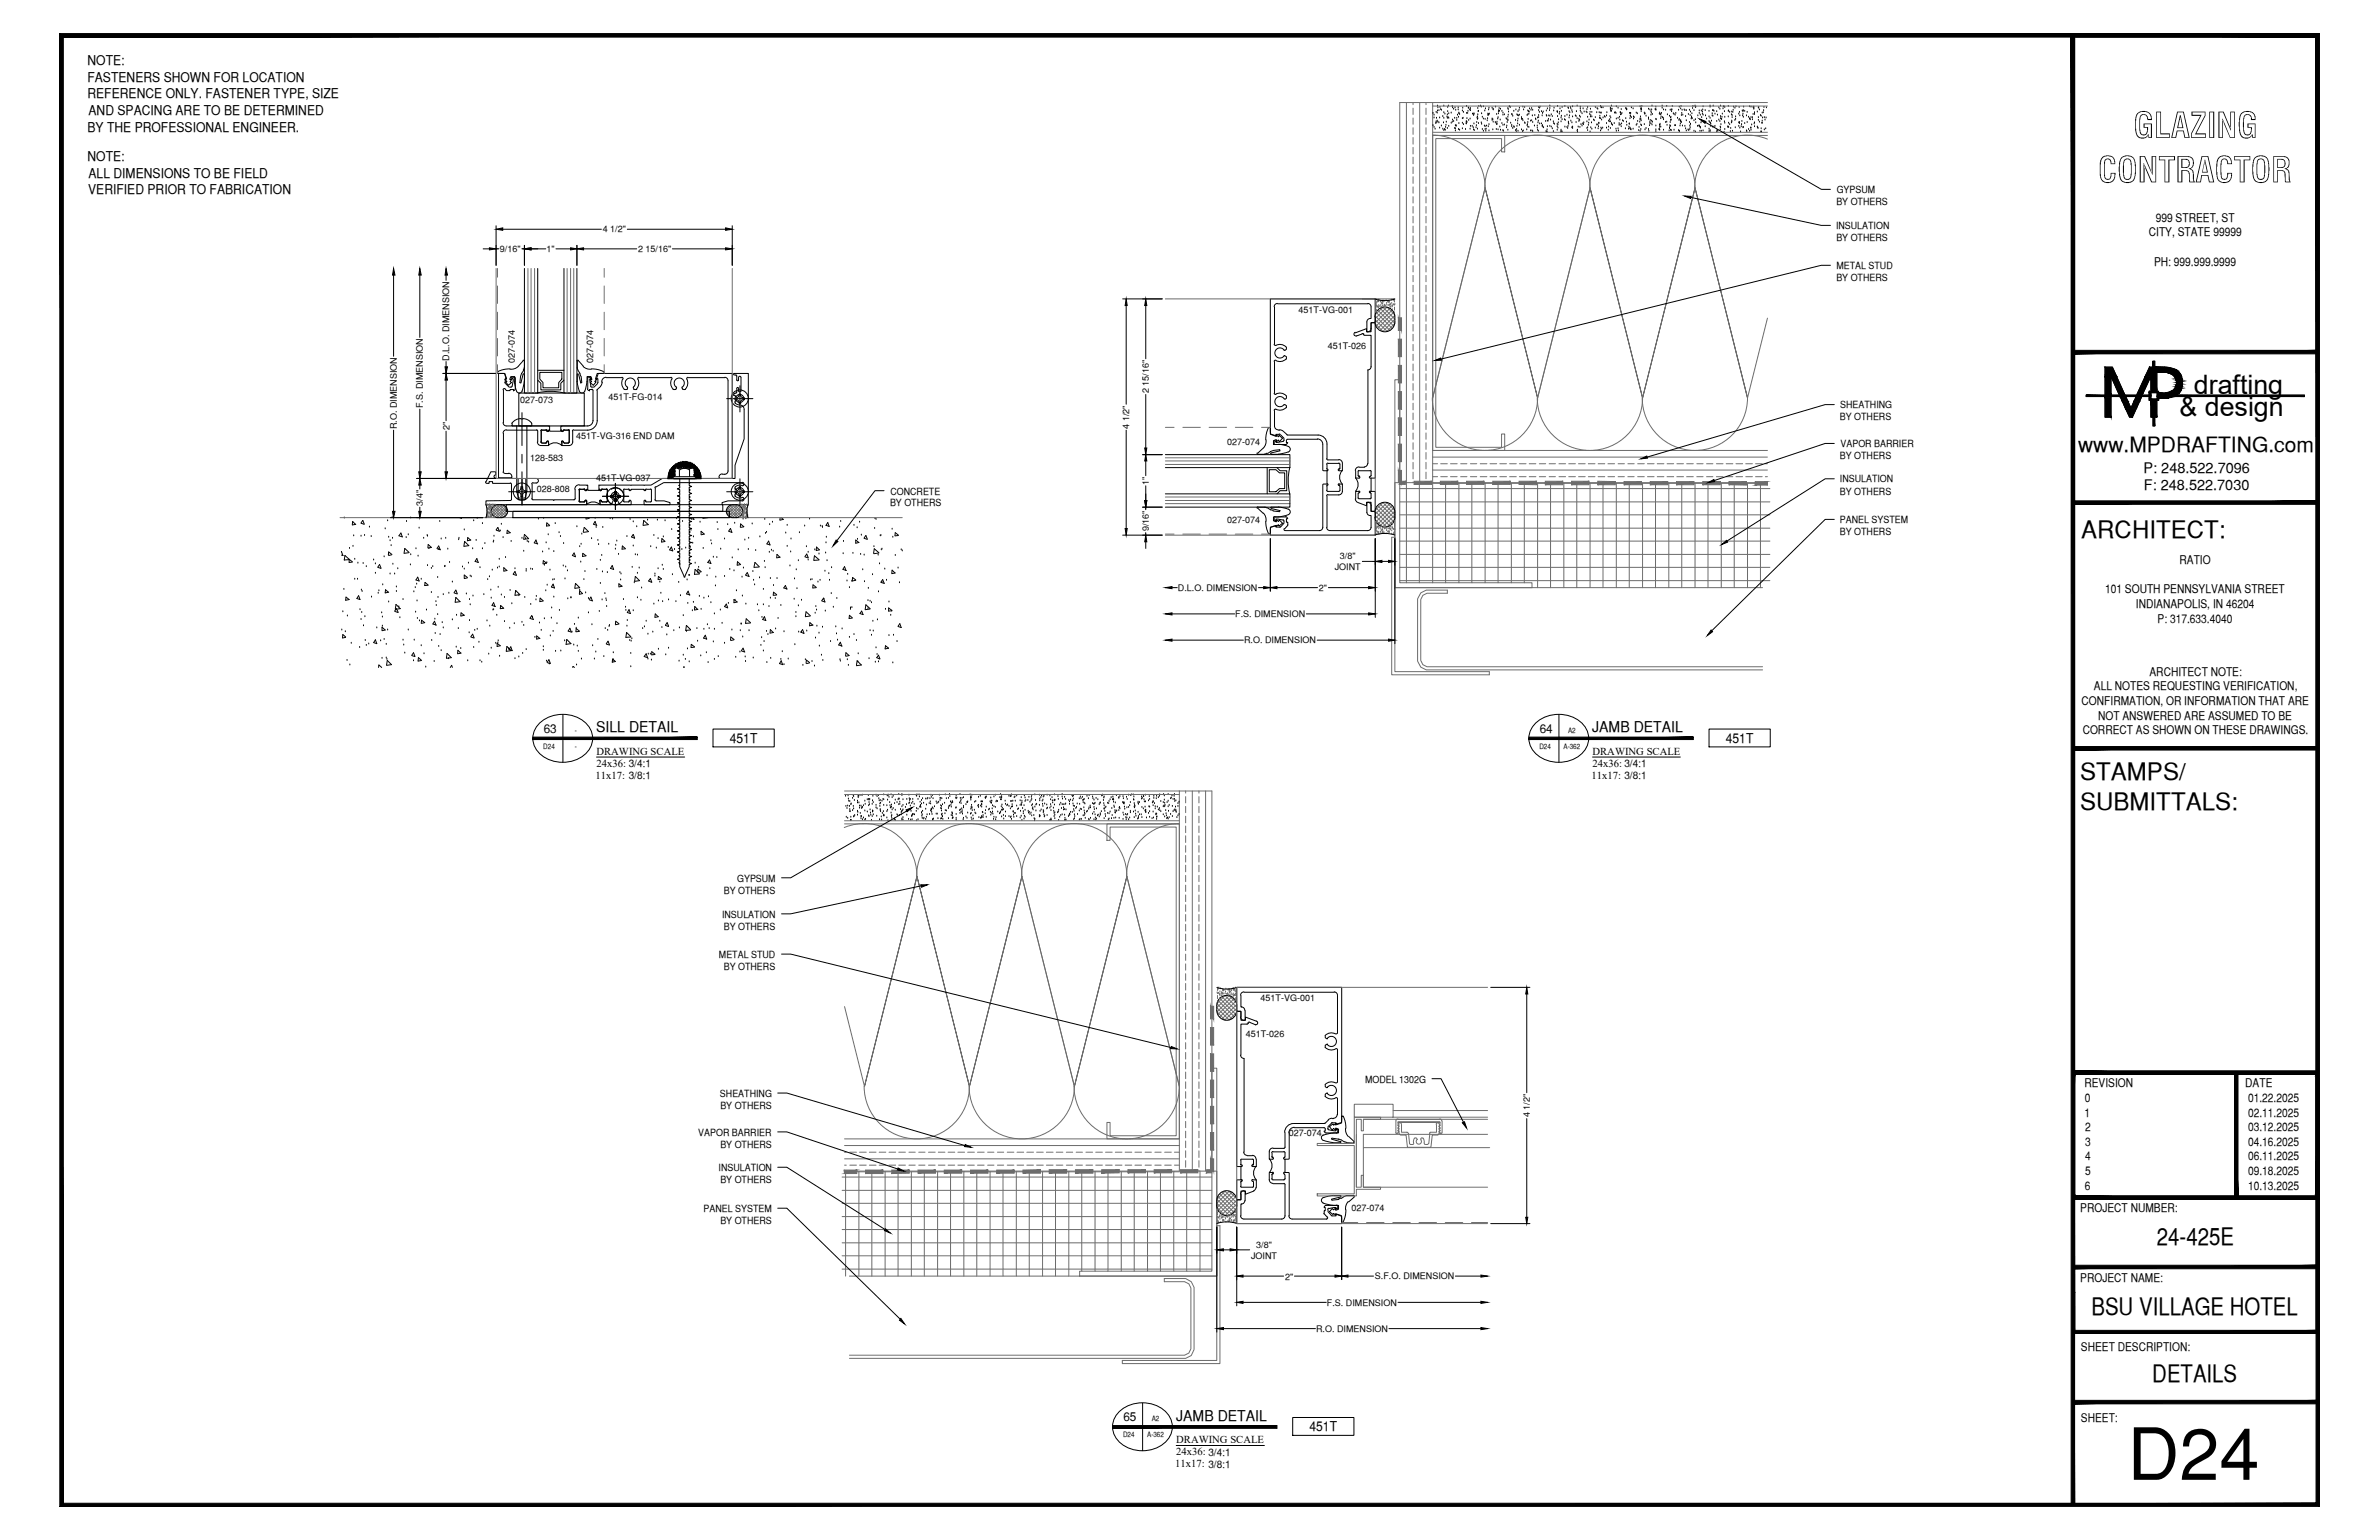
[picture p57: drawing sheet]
<svg xmlns="http://www.w3.org/2000/svg" width="432mm" height="279mm" viewBox="0 0 432 279" stroke-linecap="round" stroke-linejoin="round" font-family="sans-serif">
<defs><g id="words">
<text font-size="13.1" x="386.1" y="268.5">D24</text>
<g font-size="6.3">
<text x="387.2" y="25">GLAZING</text>
<text x="380.8" y="33.1">CONTRACTOR</text>
</g>
<g font-size="4.9">
<text x="398.2" y="71.5">drafting</text>
<text x="395.6" y="75.5">&amp; design</text>
</g>
<g font-size="4.4">
<text x="377.8" y="97.5">ARCHITECT:</text>
<text x="377.6" y="141.5">STAMPS/</text>
<text x="377.6" y="146.9">SUBMITTALS:</text>
<text x="391.5" y="225.8">24-425E</text>
<text x="379.6" y="238.5">BSU VILLAGE HOTEL</text>
<text x="390.7" y="250.7">DETAILS</text>
</g>
<text font-size="3.8" x="377.2" y="82">www.MPDRAFTING.com</text>
<g font-size="2.7">
<text x="108.2" y="132.8">SILL DETAIL</text>
<text x="289" y="132.8">JAMB DETAIL</text>
<text x="213.5" y="257.7">JAMB DETAIL</text>
</g>
<g font-size="2.6">
<text x="389.1" y="85.8">P: 248.522.7096</text>
<text x="389.1" y="89">F: 248.522.7030</text>
</g>
<g font-size="2.4">
<text x="15.9" y="11.8">NOTE:</text>
<text x="15.9" y="14.9">FASTENERS SHOWN FOR LOCATION</text>
<text x="15.9" y="17.8">REFERENCE ONLY. FASTENER TYPE, SIZE</text>
<text x="15.9" y="23.9">BY THE PROFESSIONAL ENGINEER.</text>
<text x="16.1" y="20.8">AND SPACING ARE TO BE DETERMINED</text>
<text x="15.9" y="29.2">NOTE:</text>
<text x="16" y="35.2">VERIFIED PRIOR TO FABRICATION</text>
<text x="16.1" y="32.3">ALL DIMENSIONS TO BE FIELD</text>
<text x="132.5" y="134.7">451T</text>
<text x="313.2" y="134.7">451T</text>
<text x="237.7" y="259.7">451T</text>
</g>
<g font-size="2.2">
<text x="391.3" y="40.2">999 STREET, ST</text>
<text x="390" y="42.9">CITY, STATE 99999</text>
<text x="391" y="48.2">PH: 999.999.9999</text>
<text x="382.1" y="107.6">101 SOUTH PENNSYLVANIA STREET</text>
<text x="395.6" y="102.3">RATIO</text>
<text x="387.7" y="110.3">INDIANAPOLIS, IN 46204</text>
<text x="391.6" y="113">P: 317.633.4040</text>
<text x="380" y="125.2">ALL NOTES REQUESTING VERIFICATION,</text>
<text x="390.1" y="122.6">ARCHITECT NOTE:</text>
<text x="377.8" y="127.9">CONFIRMATION, OR INFORMATION THAT ARE</text>
<text x="380.8" y="130.6">NOT ANSWERED ARE ASSUMED TO BE</text>
<text x="98.7" y="133">63</text>
<text x="279.5" y="133">64</text>
<text x="378" y="133.2">CORRECT AS SHOWN ON THESE DRAWINGS.</text>
<text x="378.3" y="197.3">REVISION</text>
<text x="407.5" y="197.3">DATE</text>
<text x="378.3" y="202.6">1</text>
<text x="378.4" y="200">0</text>
<text x="408" y="200">01.22.2025</text>
<text x="408" y="202.6">02.11.2025</text>
<text x="378.5" y="205.2">2</text>
<text x="378.5" y="207.9">3</text>
<text x="408" y="205.2">03.12.2025</text>
<text x="408" y="207.9">04.16.2025</text>
<text x="378.4" y="215.8">6</text>
<text x="378.5" y="210.5">4</text>
<text x="378.5" y="213.2">5</text>
<text x="408" y="210.5">06.11.2025</text>
<text x="408" y="213.2">09.18.2025</text>
<text x="408" y="215.8">10.13.2025</text>
<text x="377.6" y="219.9">PROJECT NUMBER:</text>
<text x="377.6" y="232.5">PROJECT NAME:</text>
<text x="377.7" y="245.2">SHEET DESCRIPTION:</text>
<text x="203.9" y="257.9">65</text>
<text x="377.7" y="257.9">SHEET:</text>
</g>
<g font-size="1.9">
<text x="108.3" y="137">DRAWING SCALE</text>
<text x="289.1" y="137">DRAWING SCALE</text>
<text x="108.1" y="141.3">11x17: 3/8:1</text>
<text x="108.3" y="139.1">24x36: 3/4:1</text>
<text x="288.9" y="141.3">11x17: 3/8:1</text>
<text x="289.1" y="139.1">24x36: 3/4:1</text>
<text x="213.5" y="261.9">DRAWING SCALE</text>
<text x="213.3" y="266.2">11x17: 3/8:1</text>
<text x="213.5" y="264">24x36: 3/4:1</text>
</g>
<g font-size="1.8">
<text x="333.4" y="35.1">GYPSUM</text>
<text x="333.2" y="41.6">INSULATION</text>
<text x="333.3" y="37.2">BY OTHERS</text>
<text x="333.3" y="43.8">BY OTHERS</text>
<text x="333.3" y="48.8">METAL STUD</text>
<text x="333.3" y="51">BY OTHERS</text>
<text x="333.9" y="76.3">BY OTHERS</text>
<text x="334" y="74">SHEATHING</text>
<text x="333.9" y="83.3">BY OTHERS</text>
<text x="334.1" y="81.2">VAPOR BARRIER</text>
<text x="161.6" y="89.7">CONCRETE</text>
<text x="333.9" y="87.5">INSULATION</text>
<text x="333.9" y="89.7">BY OTHERS</text>
<text x="161.5" y="91.9">BY OTHERS</text>
<text x="333.9" y="94.9">PANEL SYSTEM</text>
<text x="333.9" y="97.1">BY OTHERS</text>
<text x="133.8" y="160">GYPSUM</text>
<text x="131.1" y="166.5">INSULATION</text>
<text x="131.4" y="162.1">BY OTHERS</text>
<text x="130.5" y="173.7">METAL STUD</text>
<text x="131.4" y="168.7">BY OTHERS</text>
<text x="131.4" y="176">BY OTHERS</text>
<text x="247.8" y="196.4">MODEL 1302G</text>
<text x="130.7" y="198.9">SHEATHING</text>
<text x="130.7" y="201.2">BY OTHERS</text>
<text x="126.7" y="206.1">VAPOR BARRIER</text>
<text x="130.7" y="208.2">BY OTHERS</text>
<text x="130.4" y="212.4">INSULATION</text>
<text x="130.7" y="214.6">BY OTHERS</text>
<text x="127.7" y="219.8">PANEL SYSTEM</text>
<text x="130.7" y="222.1">BY OTHERS</text>
</g>
<g font-size="1.6">
<text x="90.7" y="45.7">9/16&quot;</text>
<text x="99.2" y="45.7">1&quot;</text>
<text x="109.4" y="42.2">4 1/2&quot;</text>
<text x="115.8" y="45.7">2 15/16&quot;</text>
<text x="235.7" y="56.8">451T-VG-001</text>
<text x="81.5" y="65.5" transform="rotate(-90 81.5 65.5)">D.L.O. DIMENSION</text>
<text x="93.5" y="65.8" transform="rotate(-90 93.5 65.8)">027-074</text>
<text x="107.6" y="65.8" transform="rotate(-90 107.6 65.8)">027-074</text>
<text x="241" y="63.2">451T-026</text>
<text x="208.5" y="71.4" transform="rotate(-90 208.5 71.4)">2 15/16&quot;</text>
<text x="72" y="77.9" transform="rotate(-90 72 77.9)">R.O. DIMENSION</text>
<text x="76.8" y="74.1" transform="rotate(-90 76.8 74.1)">F.S. DIMENSION</text>
<text x="81.6" y="78" transform="rotate(-90 81.6 78)">2&quot;</text>
<text x="94.4" y="73">027-073</text>
<text x="110.4" y="72.6">451T-FG-014</text>
<text x="205" y="77.8" transform="rotate(-90 205 77.8)">4 1/2&quot;</text>
<text x="96.2" y="83.6">128-583</text>
<text x="104.6" y="79.6">451T-VG-316 END DAM</text>
<text x="222.8" y="80.6">027-074</text>
<text x="97.4" y="89.3">028-808</text>
<text x="108.2" y="87.2">451T-VG-037</text>
<text x="208.5" y="88" transform="rotate(-90 208.5 88)">1&quot;</text>
<text x="76.8" y="91.8" transform="rotate(-90 76.8 91.8)">3/4&quot;</text>
<text x="222.8" y="94.8">027-074</text>
<text x="208.5" y="96.4" transform="rotate(-90 208.5 96.4)">9/16&quot;</text>
<text x="243.2" y="101.5">3/8&quot;</text>
<text x="213.8" y="107.2">D.L.O. DIMENSION</text>
<text x="239.4" y="107.3">2&quot;</text>
<text x="242.3" y="103.4">JOINT</text>
<text x="224.2" y="112">F.S. DIMENSION</text>
<text x="225.8" y="116.7">R.O. DIMENSION</text>
<text x="228.8" y="181.7">451T-VG-001</text>
<text x="226.1" y="188.2">451T-026</text>
<text x="277.7" y="202.7" transform="rotate(-90 277.7 202.7)">4 1/2&quot;</text>
<text x="233.9" y="206.1">027-074</text>
<text x="245.3" y="219.7">027-074</text>
<text x="228" y="226.4">3/8&quot;</text>
<text x="227.1" y="228.3">JOINT</text>
<text x="233.2" y="232.2">2&quot;</text>
<text x="249.6" y="232.1">S.F.O. DIMENSION</text>
<text x="240.9" y="236.9">F.S. DIMENSION</text>
<text x="238.9" y="241.6">R.O. DIMENSION</text>
</g>
<g font-size="1.3">
<text x="98.6" y="135.8">D24</text>
<text x="104.3" y="133">-</text>
<text x="104.3" y="135.8">-</text>
<text x="279.4" y="135.8">D24</text>
<text x="283.8" y="135.8">A-362</text>
<text x="284.6" y="133">A2</text>
<text x="209" y="257.9">A2</text>
<text x="203.8" y="260.7">D24</text>
<text x="208.2" y="260.7">A-362</text>
</g>
</g></defs>
<!-- layer: SURROUNDING CONDITIONS -->
<g fill="none" stroke="#000" stroke-width=".18">
<path d="M260.9 19.2h.1M261 19.6h.1M261.4 19.5h.1M261.5 19.9h.1M262.1 19.2h.1M262.8 19.5h.1M262.9 19.2h.1M263.6 19.3h.1M263.7 19.6h.1M263.8 19.8h.1M264.1 19.6h.1M264.7 19.9h.1"/>
<path d="M264.7 19.6h.1M265.5 19.6h.1M266.2 19.3h.1M266.5 19.6h.1M266.6 19.6h.1M266.8 19.9h.1M266.9 19.7h.1M268.2 19.7h.1M268.4 19.3h.1M268.7 19.2h.1M268.9 19.4h.1M269.2 19.4h.1"/>
<path d="M269.6 19.7h.1M270.2 19.9h.1M270.3 19.6h.1M270.8 19.6h.1M271 19.8h.1M271 19.9h.1M271.5 19.4h.1M272.1 19.7h.1M272.4 19.8h.1M273.7 19.7h.1M273.7 19.9h.1M273.9 19.4h.1"/>
<path d="M274 19.4h.1M274.1 19.5h.1M275.1 19.9h.1M275.8 19.6h.1M276.4 19.4h.1M276.5 19.9h.1M276.7 19.5h.1M277.6 19.7h.1M278 19.7h.1M279.3 19.5h.1M279.4 19.6h.1M279.5 19.4h.1"/>
<path d="M280.9 19.7h.1M281.3 19.2h.1M281.3 19.7h.1M282.1 19.6h.1M282.7 19.3h.1M283.1 19.7h.1M283.5 19.5h.1M284 19.3h.1M284.6 19.6h.1M284.7 19.7h.1M285.1 19.5h.1M285.1 19.7h.1"/>
<path d="M285.4 19.4h.1M286.3 19.2h.1M286.8 19.4h.1M286.8 19.7h.1M287.3 19.7h.1M288 19.9h.1M288.2 19.5h.1M288.7 19.8h.1M289.6 19.5h.1M289.9 19.7h.1M290 19.8h.1M290.5 19.3h.1"/>
<path d="M290.6 19.5h.1M290.7 19.6h.1M291 19.6h.1M292.3 19.6h.1M292.3 19.9h.1M292.4 19.8h.1M292.5 19.2h.1M292.6 19.8h.1M293.4 19.4h.1M293.7 19.6h.1M294.3 19.9h.1M295.1 19.7h.1"/>
<path d="M295.2 19.9h.1M295.3 19.9h.1M296.1 19.6h.1M296.4 19.7h.1M297.7 19.4h.1M297.8 19.8h.1M297.9 19.7h.1M297.9 19.9h.1M298 19.3h.1M299.2 19.8h.1M299.5 19.9h.1M299.8 19.9h.1"/>
<path d="M299.8 19.2h.1M300.4 19.9h.1M300.5 19.9h.1M300.5 19.4h.1M301.7 19.6h.1M301.7 19.2h.1M301.9 19.9h.1M302.5 19.3h.1M303.3 19.9h.1M303.5 19.9h.1M303.5 19.3h.1M304.8 19.4h.1"/>
<path d="M305.1 19.7h.1M305.1 19.3h.1M305.7 19.9h.1M307.2 19.7h.1M307.3 19.3h.1M307.7 19.2h.1M307.7 19.5h.1M307.8 19.4h.1M309.1 19.9h.1M309.1 19.4h.1M310.4 19.2h.1M310.4 19.4h.1"/>
<path d="M311 19.2h.1M312 19.6h.1M312.2 19.8h.1M312.3 19.2h.1M312.7 19.7h.1M312.8 19.4h.1M312.9 19.4h.1M313.1 19.5h.1M313.7 19.3h.1M314.6 19.4h.1M314.9 19.6h.1M315.1 19.4h.1"/>
<path d="M315.7 19.5h.1M316.5 19.4h.1M317.6 19.4h.1M317.8 19.4h.1M318.2 19.5h.1M318.3 19.8h.1M318.3 19.4h.1M318.3 19.6h.1M319.2 19.6h.1M319.2 19.5h.1M319.3 19.9h.1M320.2 19.5h.1"/>
<path d="M320.6 19.6h.1M260.1 20.6h.1M260.1 22.8h.1M260.3 20.9h.1M260.3 23.1h.1M260.3 21.4h.1M260.5 23.4h.1M260.6 22.4h.1M260.7 22.3h.1M260.7 20.4h.1M260.7 22.1h.1M260.7 21.5h.1"/>
<path d="M260.9 20.5h.1M260.9 22h.1M260.9 20.1h.1M261 22.2h.1M261.2 20.1h.1M261.2 22.3h.1M261.3 23.2h.1M261.3 21.4h.1M261.6 20h.1M261.6 22.9h.1M261.9 21.1h.1M261.9 23.4h.1"/>
<path d="M262 22.3h.1M262.1 20.4h.1M262.1 21.5h.1M262.1 23.7h.1M262.2 23.5h.1M262.3 20.7h.1M262.3 23.6h.1M262.4 23.1h.1M262.4 22.7h.1M262.5 22.2h.1M262.6 21.2h.1M262.7 23.3h.1"/>
<path d="M262.7 21.5h.1M262.7 20.8h.1M262.8 20.3h.1M262.8 21.3h.1M263 20.6h.1M263 22.9h.1M263 21.5h.1M263.4 22.4h.1M263.4 20.5h.1M263.6 22.2h.1M263.7 21.8h.1M263.8 22h.1"/>
<path d="M264 23.3h.1M264 21.5h.1M264.2 23.7h.1M264.2 23.4h.1M264.2 22.8h.1M264.2 20h.1M264.3 22.8h.1M264.3 22.9h.1M264.4 21.8h.1M264.4 21.5h.1M264.5 20.9h.1M264.7 21.3h.1"/>
<path d="M264.7 23.5h.1M264.8 22.4h.1M264.8 20.5h.1M264.8 20.6h.1M264.9 20.8h.1M264.9 23.6h.1M265.4 23.4h.1M265.4 21.5h.1M265.4 20.1h.1M265.4 22.4h.1M265.6 21.5h.1M265.6 20.4h.1"/>
<path d="M265.6 22.6h.1M266 23.5h.1M266.1 22.4h.1M266.1 22.5h.1M266.1 22.1h.1M266.2 20.6h.1M266.2 22.1h.1M266.3 21.5h.1M266.3 22.2h.1M266.4 20.6h.1M266.4 20.2h.1M266.6 21.8h.1"/>
<path d="M266.8 23.4h.1M266.8 21.6h.1M266.9 20.1h.1M266.9 22.9h.1M267.2 22.9h.1M267.3 20.7h.1M267.4 23.2h.1M267.5 21h.1M267.5 23.6h.1M267.5 22.5h.1M267.5 20.6h.1M267.5 20.8h.1"/>
<path d="M267.6 23.7h.1M267.9 23.2h.1M268 22.8h.1M268 22.2h.1M268.1 21.4h.1M268.2 23.4h.1M268.2 21.7h.1M268.2 21.2h.1M268.2 20.8h.1M268.2 21.5h.1M268.3 20.3h.1M268.4 20.2h.1"/>
<path d="M268.4 22.4h.1M268.9 22.3h.1M268.9 22.5h.1M268.9 20.6h.1M269 21.3h.1M269 23.5h.1M269.2 21.6h.1M269.2 23.8h.1M269.4 22.9h.1M269.5 20.1h.1M269.6 23.5h.1M269.6 21.7h.1"/>
<path d="M269.6 23h.1M269.7 23.8h.1M269.7 23.4h.1M269.8 22.9h.1M269.9 21.9h.1M270 21.5h.1M270.1 21h.1M270.1 20.7h.1M270.1 20.8h.1M270.1 23h.1M270.2 20.9h.1M270.3 22.6h.1"/>
<path d="M270.3 23.7h.1M270.3 20.7h.1M270.8 21.8h.1M270.8 21.6h.1M271 23.6h.1M271 21.7h.1M271 22.2h.1M271.4 22.2h.1M271.5 22.4h.1M271.6 23.5h.1M271.7 22.6h.1M271.7 20.8h.1"/>
<path d="M271.7 22.5h.1M271.7 22.2h.1M271.8 21.6h.1M271.9 21.3h.1M271.9 23.6h.1M272 20.6h.1M272 20.3h.1M272 20.1h.1M272.2 20.2h.1M272.2 23.1h.1M272.3 21.8h.1M272.4 23.6h.1"/>
<path d="M272.6 20.2h.1M272.6 22.4h.1M272.8 20.5h.1M272.8 22.7h.1M272.8 20.9h.1M272.8 23.7h.1M272.9 23.8h.1M273 22.7h.1M273 20.8h.1M273.4 21.5h.1M273.4 23.2h.1M273.5 22.9h.1"/>
<path d="M273.5 21.7h.1M273.6 22.2h.1M273.7 23.6h.1M273.7 21.8h.1M273.7 21.3h.1M273.7 21.9h.1M273.7 20.9h.1M273.8 20.3h.1M274.2 22.4h.1M274.4 22.7h.1M274.4 20.8h.1M274.4 23h.1"/>
<path d="M274.6 21.1h.1M274.6 23.3h.1M274.8 20.2h.1M274.8 23h.1M274.8 23.1h.1M275.1 23.7h.1M275.1 21.8h.1M275.2 23.9h.1M275.3 23.5h.1M275.3 22.9h.1M275.3 20.8h.1M275.5 22h.1"/>
<path d="M275.5 22.5h.1M275.5 21h.1M275.5 21.6h.1M275.5 20.3h.1M275.5 23.8h.1M275.6 21h.1M275.7 20h.1M275.8 22.7h.1M275.8 20.9h.1M276.2 21.3h.1M276.2 23.6h.1M276.2 21.7h.1"/>
<path d="M276.4 21.7h.1M276.4 23.9h.1M276.4 21.9h.1M276.5 23.7h.1M276.7 22.3h.1M276.8 22.4h.1M277.1 23.6h.1M277.2 22.8h.1M277.2 21h.1M277.2 22.6h.1M277.3 22.2h.1M277.3 20.8h.1"/>
<path d="M277.3 23.1h.1M277.3 20.1h.1M277.4 21.7h.1M277.4 20.3h.1M277.5 20.7h.1M277.5 23.1h.1M277.6 20.3h.1M277.8 23.7h.1M277.8 22h.1M277.9 20h.1M278 21.9h.1M278.1 23.7h.1"/>
<path d="M278.1 21h.1M278.2 20h.1M278.2 22.2h.1M278.2 23.9h.1M278.5 22.9h.1M278.6 21h.1M278.7 21.6h.1M278.8 21.7h.1M279 23.2h.1M279 22.9h.1M279.1 21.4h.1M279.1 23.6h.1"/>
<path d="M279.1 22.3h.1M279.2 23.8h.1M279.2 22h.1M279.3 20.1h.1M279.3 21.3h.1M279.3 21h.1M279.4 20.4h.1M279.5 22.5h.1M279.8 20.3h.1M279.8 22.5h.1M279.9 22.9h.1M279.9 21h.1"/>
<path d="M280 20.6h.1M280 22.8h.1M280 23.1h.1M280.1 20.3h.1M280.2 23.2h.1M280.5 22h.1M280.6 23.9h.1M280.7 20.1h.1M280.7 21h.1M280.7 23.9h.1M280.7 21.1h.1M280.8 23.6h.1"/>
<path d="M280.8 23.9h.1M280.9 23h.1M280.9 22h.1M281 22h.1M281.1 21.7h.1M281.1 21h.1M281.2 20.1h.1M281.3 22.9h.1M281.3 21.1h.1M281.4 21.8h.1M281.6 20.8h.1M281.6 23.1h.1"/>
<path d="M281.7 21.1h.1M281.7 23.4h.1M281.9 23.9h.1M281.9 22.1h.1M282 20.1h.1M282 22.4h.1M282.1 22.5h.1M282.6 23h.1M282.6 23.6h.1M282.6 20.3h.1M282.6 22.5h.1M282.7 21.1h.1"/>
<path d="M282.7 20.4h.1M282.8 22.7h.1M282.8 23.2h.1M282.8 22.3h.1M282.9 21.7h.1M283 20.7h.1M283.1 20.4h.1M283.3 23.9h.1M283.3 22.1h.1M283.3 21.4h.1M283.3 23.6h.1M283.4 20.2h.1"/>
<path d="M283.4 21.1h.1M283.5 21.7h.1M283.5 23.9h.1M284 21.7h.1M284 23.1h.1M284 21.1h.1M284.1 21.8h.1M284.4 20.9h.1M284.4 23.1h.1M284.5 23.3h.1M284.6 22.9h.1M284.7 22.2h.1"/>
<path d="M284.7 22.4h.1M284.7 22.5h.1M284.8 20.3h.1M284.8 21.4h.1M284.9 21h.1M284.9 20.4h.1M285.1 22h.1M285.3 20.1h.1M285.3 22.3h.1M285.3 23.2h.1M285.4 20.4h.1M285.4 23.1h.1"/>
<path d="M285.4 21.2h.1M285.4 23.3h.1M285.9 21h.1M286.1 22.2h.1M286.1 21.1h.1M286.1 20.3h.1M286.3 21.5h.1M286.3 23.7h.1M286.3 24h.1M286.3 23.6h.1M286.4 23.1h.1M286.6 22h.1"/>
<path d="M286.6 21.7h.1M286.7 21.1h.1M286.7 21.8h.1M286.8 23.1h.1M286.8 21.3h.1M286.8 20.1h.1M287 20.4h.1M287 22.6h.1M287.1 20.6h.1M287.1 22.9h.1M287.3 22.5h.1M287.4 22.6h.1"/>
<path d="M287.5 22.3h.1M287.5 20.3h.1M287.9 20.3h.1M288 22.1h.1M288 20.4h.1M288 23.3h.1M288.2 23.2h.1M288.2 21.3h.1M288.2 23.7h.1M288.3 22.7h.1M288.4 22.4h.1M288.4 21.8h.1"/>
<path d="M288.5 20.8h.1M288.6 20.4h.1M288.6 23.9h.1M288.7 21.2h.1M288.7 21h.1M288.7 23.2h.1M288.9 22.3h.1M288.9 20.4h.1M288.9 21.2h.1M288.9 23.4h.1M289.2 21.8h.1M289.4 21.9h.1"/>
<path d="M289.6 23.2h.1M289.6 21.3h.1M289.8 20.4h.1M289.8 22.7h.1M290 22.7h.1M290.1 23.4h.1M290.1 23h.1M290.2 22.4h.1M290.3 20.4h.1M290.3 21.5h.1M290.4 21.1h.1M290.4 20.5h.1"/>
<path d="M290.5 21.5h.1M290.5 23.7h.1M290.6 23.2h.1M290.6 20.5h.1M290.7 21.8h.1M290.7 23.4h.1M290.9 23.2h.1M291 21.4h.1M291.2 21.1h.1M291.3 21.3h.1M291.6 22.4h.1M291.6 21h.1"/>
<path d="M291.6 23.2h.1M291.7 20.4h.1M291.9 23.6h.1M292 23.1h.1M292 22h.1M292.1 22.1h.1M292.2 21.7h.1M292.2 21.1h.1M292.3 23.3h.1M292.3 22.1h.1M292.4 21.4h.1M292.4 20.2h.1"/>
<path d="M292.5 20.2h.1M292.5 22.4h.1M292.5 22.6h.1M292.7 22.7h.1M293 22.4h.1M293.1 20.5h.1M293.2 20.4h.1M293.3 20.6h.1M293.3 23.4h.1M293.4 21.6h.1M293.4 23.8h.1M293.7 23.4h.1"/>
<path d="M293.7 21.5h.1M293.8 23.7h.1M293.9 22.7h.1M293.9 22.4h.1M293.9 21.3h.1M294 21.8h.1M294.1 20.4h.1M294.1 22.7h.1M294.1 20.8h.1M294.3 20.8h.1M294.3 23h.1M294.3 22.5h.1"/>
<path d="M294.4 20.6h.1M294.5 21.9h.1M294.6 22h.1M295 23.4h.1M295.1 21.5h.1M295.2 22.2h.1M295.3 22.7h.1M295.6 23.4h.1M295.7 23.1h.1M295.7 22.5h.1M295.8 20.6h.1M295.8 21.5h.1"/>
<path d="M295.8 23.2h.1M295.8 23.4h.1M295.9 21.1h.1M295.9 21h.1M295.9 20.6h.1M296 20.6h.1M296 23.5h.1M296 23.6h.1M296.1 21.3h.1M296.4 23.4h.1M296.5 21.6h.1M296.5 21.2h.1"/>
<path d="M296.6 21.3h.1M297 20.5h.1M297 22.7h.1M297.1 22.5h.1M297.2 20.6h.1M297.2 22h.1M297.4 23.7h.1M297.5 23.1h.1M297.6 22.2h.1M297.7 21.8h.1M297.7 21.6h.1M297.7 23.8h.1"/>
<path d="M297.8 21.2h.1M297.8 23.5h.1M297.8 21.6h.1M297.8 22.7h.1M297.9 20.3h.1M297.9 21.9h.1M297.9 22.8h.1M298.4 22.6h.1M298.4 20.5h.1M298.5 20.7h.1M298.6 20.6h.1M298.6 23.6h.1"/>
<path d="M298.8 21.1h.1M298.8 23.3h.1M299.2 23.5h.1M299.2 21.7h.1M299.2 21.4h.1M299.3 23.8h.1M299.4 22.8h.1M299.5 22.4h.1M299.5 22.2h.1M299.5 21.8h.1M299.7 20.9h.1M299.7 20.3h.1"/>
<path d="M299.7 22.5h.1M299.7 20.5h.1M299.8 22h.1M299.8 22.7h.1M299.9 20.8h.1M299.9 22.2h.1M300.5 23.6h.1M300.5 21.7h.1M300.5 23.9h.1M300.5 20h.1M300.5 22.9h.1M300.6 21.7h.1"/>
<path d="M301.1 23.5h.1M301.2 23.5h.1M301.2 20.7h.1M301.2 22.7h.1M301.2 23.1h.1M301.2 20.5h.1M301.2 23.6h.1M301.3 20.8h.1M301.3 22.5h.1M301.4 21.5h.1M301.4 20.8h.1M301.4 23.1h.1"/>
<path d="M301.5 21.2h.1M301.6 20.6h.1M301.8 21.3h.1M301.9 21.5h.1M301.9 23.6h.1M301.9 21.7h.1M302.3 20h.1M302.3 22.2h.1M302.5 22.2h.1M302.6 22.7h.1M302.6 20.8h.1M303 23.7h.1"/>
<path d="M303 23.2h.1M303 21.1h.1M303 23.3h.1M303.1 22.8h.1M303.1 22.2h.1M303.1 20h.1M303.2 21.8h.1M303.2 21.4h.1M303.2 23.6h.1M303.2 22.9h.1M303.3 21.3h.1M303.3 23.7h.1"/>
<path d="M303.3 21.8h.1M303.4 20.3h.1M303.7 20.6h.1M303.8 20.8h.1M303.8 23.6h.1M304 22.8h.1M304 20.9h.1M304.1 22.8h.1M304.2 20.6h.1M304.5 21.5h.1M304.7 23.7h.1M304.7 20h.1"/>
<path d="M304.7 21.8h.1M304.8 23.8h.1M304.8 21.7h.1M304.8 23.9h.1M304.9 22.9h.1M305 22.5h.1M305 22h.1M305.1 21.9h.1M305.1 22.1h.1M305.2 21h.1M305.2 22.2h.1M305.2 20.6h.1"/>
<path d="M305.3 20h.1M305.4 22.9h.1M305.4 20.9h.1M305.8 20.1h.1M305.8 22.9h.1M305.9 21.1h.1M305.9 23.4h.1M306.1 23.7h.1M306.1 21.9h.1M306.1 20.1h.1M306.4 23.6h.1M306.5 20.8h.1"/>
<path d="M306.5 23.7h.1M306.6 20h.1M306.6 22.2h.1M306.7 22.9h.1M306.7 23.5h.1M306.8 21h.1M306.8 23.2h.1M306.8 22.5h.1M306.8 20.3h.1M307 21.6h.1M307 21.2h.1M307 21.4h.1"/>
<path d="M307.1 20.6h.1M307.1 21.5h.1M307.5 23.8h.1M307.5 21.9h.1M307.5 20.1h.1M307.7 21.7h.1M307.7 23.9h.1M307.8 22.3h.1M308.1 22.9h.1M308.2 21h.1M308.4 22.9h.1M308.4 20.6h.1"/>
<path d="M308.4 20.1h.1M308.5 23h.1M308.5 23.8h.1M308.6 23.2h.1M308.6 20.9h.1M308.6 23.1h.1M308.7 22.3h.1M308.8 23.8h.1M308.8 20.1h.1M308.8 21.9h.1M308.9 22h.1M308.9 21.3h.1"/>
<path d="M309 20.3h.1M309 20.7h.1M309.1 20.9h.1M309.1 23.7h.1M309.5 23h.1M309.5 20.1h.1M309.5 22.4h.1M309.6 21h.1M309.8 21.6h.1M310.2 23.9h.1M310.2 22h.1M310.2 20.2h.1"/>
<path d="M310.2 21.2h.1M310.2 23.4h.1M310.3 22.2h.1M310.4 23.9h.1M310.4 21.5h.1M310.4 23.7h.1M310.5 22.4h.1M310.5 22.9h.1M310.5 22.5h.1M310.6 22h.1M310.8 21h.1M310.8 20.6h.1"/>
<path d="M310.8 23.1h.1M310.8 20.1h.1M310.9 21.1h.1M311 20.1h.1M311.1 20.2h.1M311.1 23.1h.1M311.3 20.7h.1M311.3 22.9h.1M311.6 23.9h.1M311.6 22h.1M311.6 20.3h.1M311.7 23.7h.1"/>
<path d="M311.7 20.9h.1M311.8 23.8h.1M312 21.8h.1M312.2 22h.1M312.2 23.1h.1M312.2 23.6h.1M312.3 21.1h.1M312.3 23.2h.1M312.3 21.5h.1M312.4 22.6h.1M312.4 21.7h.1M312.5 21.7h.1"/>
<path d="M312.5 21.3h.1M312.6 20.7h.1M312.9 24h.1M313 22.1h.1M313 20.3h.1M313.1 21.3h.1M313.1 23.5h.1M313.1 22.4h.1M313.6 23.1h.1M313.6 23h.1M313.7 21.2h.1M313.7 20.2h.1"/>
<path d="M313.8 20.1h.1M313.8 22.4h.1M313.8 23.1h.1M313.9 20.4h.1M313.9 22.6h.1M314.1 23.9h.1M314.1 23.3h.1M314.3 22.3h.1M314.3 20.8h.1M314.3 22.2h.1M314.3 20.3h.1M314.3 22h.1"/>
<path d="M314.4 21.3h.1M314.4 21h.1M314.5 23.8h.1M314.5 20.4h.1M314.6 20h.1M314.9 21.8h.1M315 23.2h.1M315 21.2h.1M315 21.7h.1M315.6 20.7h.1M315.6 22.9h.1M315.6 22.3h.1"/>
<path d="M315.7 22.2h.1M315.7 20.4h.1M315.7 22.4h.1M315.8 21h.1M315.8 23.2h.1M315.9 23.9h.1M316 23h.1M316.1 22.6h.1M316.2 22h.1M316.2 20.1h.1M316.3 21h.1M316.4 23.2h.1"/>
<path d="M316.4 20.7h.1M316.4 20.3h.1M316.4 21.3h.1M316.4 20.1h.1M316.4 23.1h.1M316.7 20.2h.1M316.7 22.4h.1M317 21h.1M317 23.7h.1M317.1 23.9h.1M317.1 22.2h.1M317.1 20.4h.1"/>
<path d="M317.4 21.3h.1M317.4 23.5h.1M317.6 21.6h.1M317.6 23.8h.1M317.7 21.7h.1M317.8 23.2h.1M317.8 21.3h.1M317.8 23.6h.1M317.9 22.7h.1M318.1 21.7h.1M318.1 21.3h.1M318.2 20.8h.1"/>
<path d="M318.4 22.5h.1M318.5 22.3h.1M318.5 20.4h.1M318.5 20.8h.1M318.5 23h.1M319 20.3h.1M319 23.1h.1M319 23.2h.1M319.1 23.3h.1M319.2 21.3h.1M319.2 21.8h.1M319.3 22.2h.1"/>
<path d="M319.5 21h.1M319.6 23.9h.1M319.7 23.4h.1M319.7 21.1h.1M319.7 23.9h.1M319.8 22.4h.1M319.8 20.5h.1M319.8 22h.1M319.9 21.4h.1M320 20.4h.1M320.1 20.1h.1M320.2 21.3h.1"/>
<path d="M320.2 23.6h.1M320.4 21.8h.1M320.5 23.4h.1M320.5 21.4h.1M62.5 94h.1M63.4 99.5h.1M64.1 99.1h.1M64.2 97.2h.1M64.5 95.1l-.5-.5-.1 .6M64.6 95.1l-.7 .1M65.5 97.3h.1M65.5 94.9l.3-.5 .3 .7"/>
<path d="M65.5 94.9l.6 .2M66.2 97.2h.1M67.1 95.6h.1M67.4 97.3h.1M69.9 95.9h.1M70.4 94.5h.1M70.5 97.5h.1M70.8 98.1h.1M71 99h.1M71.2 93.9h.1M71.2 97.7h.1M72.4 97.2l.4-.5 .2 .7-.5-.2"/>
<path d="M73.7 97.5h.1M73.8 94.6h.1M74.1 97h.1M74.5 94h.1M75.5 99.6h.1M76.1 95.8h.1M76.9 97.7h.1M77.5 97.2h.1M77.6 97.3h.1M77.7 99.4v-.6l.6 .5-.6 .1M77.9 99.5h.1M79.3 99.5l.3-.4 .3 .6"/>
<path d="M79.4 99.6l.5 .2M79.6 99.7h.1M79.8 94.6h.1M80.1 97.8h.1M80.9 97.7h.1M81.3 99.6h.1M83.2 97.9h.1M83.3 97.7h.1M83.4 93.9l.4 .1-.1-.1M84.2 99.1l.1-.9 .8 .8-.9 .1M84.3 96.1h.1M85.4 98l-.5-.5-.1 .6 .7-.1"/>
<path d="M85.8 99.6h.1M86 94.5h.1M86.4 98h.1M86.6 94h.1M87.6 95h.1M87.6 99.6h.1M88 98.6h.1M89.5 98.4h.1M89.6 98.2h.1M89.7 97.3h.1M90 96.1l.4-.4 .2 .6M90.1 96.2l.6 .2"/>
<path d="M90.8 96.3h.1M91 95.1h.1M91.3 97.5h.1M92.6 96.6l-.5-.4-.1 .6 .6-.2M92.8 98.2h.1M94.7 97.7h.1M95.1 97.8l.1-.8 .7 .7-.8 .2M95.4 97.7h.1M95.7 98.2h.1M95.9 98.4h.1M97.5 98.7l-.2-.7-.3 .5 .6 .2M97.7 94.2h.1"/>
<path d="M98.7 94h.1M99.1 98.5h.1M99.5 97h.1M99.6 99.6h.1M99.8 95.3l-.5-.4-.1 .5h.6M100.8 95h.1M101.5 96.6h.1M101.7 97.3h.1M102.3 98.6h.1M104.7 95.6h.1M105.2 99.2h.1M105.5 98.7h.1"/>
<path d="M105.6 96.9h.1M105.9 96.5l.1-.8 .8 .8-.9 .1M106.4 93.9v.2M106.9 93.9v.1M106.9 94l-.5 .2M107.4 97.7h.1M107.7 95.1l.3-.5 .3 .7M107.8 95.1l.5 .2M108 94h.1M108.2 95.7h.1M108.5 98h.1M108.6 98.8h.1"/>
<path d="M109.4 95.7h.1M110.5 98.7h.1M110.7 94.1h.1M111.2 94.2h.1M111.7 99.6h.1M111.8 98.9h.1M112 98.2h.1M113.5 99.5l-.5-.4-.1 .5h.6M113.8 97.3h.1M114.4 94.2h.1M114.9 99.1h.1M114.9 94.7h.1"/>
<path d="M115.2 97.6l-.3-.6-.3 .4 .6 .3M115.6 95.6h.1M116.7 95.3l.1-.9 .9 .8-.9 .1M117.5 94.4h.1M118.1 99.2h.1M118.7 97.2h.1M119.1 99.4h.1M119.3 94.4h.1M119.4 97.7h.1M120.4 97.4h.1M120.6 98.2l-.5-.5v.6M120.7 94.5h.1"/>
<path d="M120.7 98.2l-.6 .2M121.3 99.3h.1M121.3 86.8h.1M121.3 86.5h.1M121.3 86.2h.1M121.4 86.2h.1M121.4 86.6h.1M121.4 85.9h.1M121.4 86h.1M121.5 85.7h.1M121.5 86.1h.1M121.5 86.4h.1"/>
<path d="M121.5 86.3h.1M121.5 86.6h.1M121.5 86.7h.1M121.5 86.2h.1M121.5 85.9h.1M121.5 86.8h.1M121.6 85.5h.1M121.6 85.9h.1M121.6 86.5h.1M121.6 86.6h.1M121.6 86h.1M121.6 85.4h.1"/>
<path d="M121.7 86.2h.1M121.7 86.6h.1M121.7 85.3h.1M121.7 85.4h.1M121.7 85.5h.1M121.7 86.8h.1M121.7 86.4h.1M121.7 86h.1M121.7 85.7h.1M121.7 85.8h.1M121.7 85.9h.1M121.8 86h.1"/>
<path d="M121.8 86.4h.1M121.8 86.7h.1M121.8 86.2h.1M121.8 86.6h.1M121.8 86.1h.1M121.8 85.7h.1M121.8 85.8h.1M121.8 85.3h.1M121.9 85.2h.1M121.9 85.5h.1M121.9 85.9h.1M121.9 86.5h.1"/>
<path d="M121.9 86.6h.1M121.9 86.8h.1M121.9 86.2h.1M121.9 85.7h.1M121.9 99.3l.2 .6-.6-.1zM121.9 96.1h.1M121.9 86.7h.1M122 85h.1M122 85.3h.1M122 85.2h.1M122 86.7h.1M122 86.3h.1"/>
<path d="M122 85.9h.1M122 85.5h.1M122 86.6h.1M122 86.1h.1M122 85.6h.1M122 85.7h.1M122 86h.1M122 86.4h.1M122 85.4h.1M122 85.8h.1M122.1 84.8h.1M122.1 85.2h.1"/>
<path d="M122.1 85.9h.1M122.1 86h.1M122.1 86.1h.1M122.1 86.5h.1M122.1 85.7h.1M122.1 85.4h.1M122.1 84.9h.1M122.2 85.5h.1M122.2 86.2h.1M122.2 86.6h.1M122.2 86.3h.1M122.2 86.4h.1"/>
<path d="M122.2 86.5h.1M122.2 86h.1M122.2 85.6h.1M122.2 85.2h.1M122.2 84.8h.1M122.2 84.6h.1M122.2 85h.1M122.2 85.3h.1M122.2 85.9h.1M122.3 85.7h.1M122.3 86h.1M122.3 86.4h.1"/>
<path d="M122.3 84.8h.1M122.3 84.9h.1M122.3 86.2h.1M122.3 85.8h.1M122.3 85.3h.1M122.4 84.8h.1M122.4 85.1h.1M122.4 85.2h.1M122.4 85.3h.1M122.4 85.5h.1M122.4 86.2h.1M122.4 85.7h.1"/>
<path d="M122.4 84.6h.1M122.4 99.7h.1M122.4 85.9h.1M122.4 86h.1M122.4 86.4h.1M122.4 84.7h.1M122.4 86.1h.1M122.5 84.6h.1M122.5 85h.1M122.5 85.3h.1M122.5 86.2h.1M122.5 86.4h.1"/>
<path d="M122.5 85.9h.1M122.5 85.5h.1M122.5 85.1h.1M122.5 86.1h.1M122.5 84.5h.1M122.6 85.7h.1M122.6 84.5h.1M122.6 84.8h.1M122.6 84.6h.1M122.6 84.7h.1M122.6 84.9h.1M122.6 84.3h.1"/>
<path d="M122.7 84.8h.1M122.7 84.4h.1M122.7 84.3h.1M122.7 84.6h.1M122.7 84.7h.1M122.8 94.1h.1M122.8 84.6h.1M122.9 84.5h.1M122.9 84.8h.1M122.9 84.6h.1M122.9 84.2h.1M122.9 84.3h.1"/>
<path d="M123 84.3h.1M123 84.6h.1M123 84.8h.1M123 84.9h.1M123 84.7h.1M123 84.5h.1M123.1 84.6h.1M123.1 84.9h.1M123.1 84.1h.1M123.1 84.8h.1M123.1 84.5h.1M123.1 84.3h.1"/>
<path d="M123.2 84.5h.1M123.2 84.8h.1M123.2 84.2h.1M123.3 84.3h.1M123.3 84.1h.1M123.3 84.2h.1M123.3 84.4h.1M123.3 84.7h.1M123.3 84.6h.1M123.3 84.5h.1M123.3 84.8h.1M123.4 84.9h.1"/>
<path d="M123.4 84.6h.1M123.4 84.1h.1M123.4 84.5h.1M123.4 84.8h.1M123.4 84.4h.1M123.4 84h.1M123.5 84.3h.1M123.5 84.8h.1M123.5 84.5h.1M123.6 84.6h.1M123.6 83.9h.1M123.6 84.1h.1"/>
<path d="M123.6 84.8h.1M123.6 84.3h.1M123.6 84.5h.1M123.6 84.7h.1M123.6 84.9h.1M123.7 84.1h.1M123.7 84.5h.1M123.7 84.8h.1M123.7 84.7h.1M123.7 84.2h.1M123.8 99.7h.1M123.8 83.9h.1"/>
<path d="M123.8 84.3h.1M123.8 84.6h.1M123.8 84.7h.1M123.8 84.2h.1M123.8 84.1h.1M123.9 94.6h.1M123.9 83.9h.1M123.9 84h.1M124 84.1h.1M124 84.4h.1M124 84.8h.1M124 84.2h.1"/>
<path d="M124 84.3h.1M124 84.5h.1M124 83.9h.1M124 84.6h.1M124 84.9h.1M124.1 83.9h.1M124.1 84.2h.1M124.1 84.6h.1M124.1 84.8h.1M124.1 84.9h.1M124.1 84.3h.1M124.1 84.5h.1"/>
<path d="M124.1 84.1h.1M124.2 84.1h.1M124.2 84.4h.1M124.2 84.8h.1M124.2 84.7h.1M124.2 84.2h.1M124.3 84h.1M124.3 84.1h.1M124.3 84.2h.1M124.3 83.9h.1M124.3 84.6h.1M124.3 84.9h.1"/>
<path d="M124.3 84.4h.1M124.3 84.5h.1M124.3 84.7h.1M124.3 84.3h.1M124.4 84.8h.1M124.4 84.9h.1M124.5 99.4h.1M124.5 84.1h.1M124.5 84.4h.1M124.5 84.7h.1M124.5 84.9h.1M124.5 84.5h.1"/>
<path d="M124.5 83.9h.1M124.5 84.8h.1M124.5 84h.1M124.6 84.2h.1M124.6 84.6h.1M124.6 84.9h.1M124.6 83.9h.1M124.6 84.8h.1M124.6 84.3h.1M124.7 84.1h.1M124.7 84.3h.1M124.7 84.4h.1"/>
<path d="M124.7 84.6h.1M124.7 84h.1M124.7 84.7h.1M124.7 84.8h.1M124.8 84.8h.1M124.8 84.4h.1M124.8 83.9h.1M124.8 84.2h.1M124.8 84.6h.1M124.8 84.9h.1M124.8 84.3h.1M124.8 84h.1"/>
<path d="M124.8 84.1h.1M125 84h.1M125 84.4h.1M125 84.7h.1M125 84.1h.1M125 84.2h.1M125 84.5h.1M125 84.3h.1M125 84.6h.1M125 84.9h.1M125 84.8h.1M125.1 84.2h.1"/>
<path d="M125.1 84.6h.1M125.1 84.9h.1M125.1 84.8h.1M125.1 84.3h.1M125.2 84.6h.1M125.2 84.7h.1M125.2 84.2h.1M125.2 84.3h.1M125.2 84h.1M125.2 84.4h.1M125.2 84.1h.1M125.3 99.3h.1"/>
<path d="M125.3 84.6h.1M125.3 84.2h.1M125.3 84.5h.1M125.3 84.9h.1M125.3 84.1h.1M125.3 84.3h.1M125.3 84.8h.1M125.3 84.4h.1M125.4 96.2h.1M125.4 84.7h.1M125.4 84.8h.1M125.4 84.9h.1"/>
<path d="M125.4 93.9l-.1 .1M125.4 94l.6 .2M125.5 94.2h.1M125.5 84.4h.1M125.5 84.7h.1M125.5 84.6h.1M125.5 84.1h.1M125.5 84.5h.1M125.5 84.3h.1M125.6 84.5h.1M125.6 84.9h.1M125.6 84.8h.1"/>
<path d="M125.6 84.3h.1M125.7 84.2h.1M125.7 84.3h.1M125.7 84.6h.1M125.7 84.7h.1M125.7 98.6h.1M125.7 84.4h.1M125.7 84.8h.1M125.8 84.9h.1M125.8 84.5h.1M125.9 97.4h.1M125.9 84.5h.1"/>
<path d="M125.9 84.9h.1M125.9 84.8h.1M125.9 84.4h.1M125.9 93.9v.3M125.9 86.2h.1M125.9 85h.1M126 84.7h.1M126 85h.1M126 85.4h.1M126 85.7h.1M126 86.4h.1M126 84.6h.1"/>
<path d="M126 84.4h.1M126 86.1h.1M126 86.5h.1M126 84.5h.1M126 86.2h.1M126 85.8h.1M126 85.9h.1M126 85.3h.1M126 84.8h.1M126.1 84.9h.1M126.1 85.2h.1M126.1 84.6h.1"/>
<path d="M126.1 84.8h.1M126.1 85h.1M126.2 85.6h.1M126.2 85.9h.1M126.2 86.3h.1M126.2 85.2h.1M126.2 85.3h.1M126.2 86.4h.1M126.2 86h.1M126.2 85.5h.1M126.2 84.7h.1M126.2 84.8h.1"/>
<path d="M126.2 85.7h.1M126.2 84.6h.1M126.2 85h.1M126.3 85.4h.1M126.3 86.1h.1M126.3 86.4h.1M126.3 86.3h.1M126.3 86.2h.1M126.3 85.6h.1M126.3 85.7h.1M126.3 85.1h.1M126.4 84.8h.1"/>
<path d="M126.4 85.2h.1M126.4 86.6h.1M126.4 86.7h.1M126.4 86.8h.1M126.4 86.1h.1M126.4 85.7h.1M126.4 85.3h.1M126.4 84.9h.1M126.4 85.5h.1M126.4 85.9h.1M126.4 86.2h.1M126.4 86h.1"/>
<path d="M126.4 85h.1M126.5 84.9h.1M126.5 85.1h.1M126.5 85.2h.1M126.5 86.7h.1M126.5 86.3h.1M126.5 86.4h.1M126.5 85.9h.1M126.5 85.5h.1M126.5 85h.1M126.6 85h.1M126.6 85.4h.1"/>
<path d="M126.6 85.7h.1M126.6 86.1h.1M126.6 86.4h.1M126.6 86.8h.1M126.6 85.5h.1M126.6 85.6h.1M126.6 85.8h.1M126.6 85.9h.1M126.6 85.3h.1M126.6 85.2h.1M126.6 86h.1M126.6 86.2h.1"/>
<path d="M126.7 85.5h.1M126.7 85.9h.1M126.7 86.2h.1M126.7 86.6h.1M126.7 86.3h.1M126.7 86.5h.1M126.7 86.7h.1M126.7 86.4h.1M126.7 86h.1M126.7 85.6h.1M126.7 85.2h.1M126.7 86.8h.1"/>
<path d="M126.7 85.7h.1M126.7 85.8h.1M126.8 85.4h.1M126.8 85.7h.1M126.8 86.1h.1M126.8 86.4h.1M126.8 86.8h.1M126.8 86.7h.1M126.8 86.2h.1M126.8 85.8h.1M126.8 85.6h.1M126.9 85.5h.1"/>
<path d="M126.9 86.6h.1M126.9 86.2h.1M126.9 85.8h.1M126.9 85.9h.1M126.9 85.7h.1M126.9 86h.1M127 86.1h.1M127 86.2h.1M127 86.4h.1M127 86.7h.1M127 85.9h.1M127.1 94.7h.1"/>
<path d="M127.1 86h.1M127.1 86.4h.1M127.1 86.7h.1M127.1 86.6h.1M127.1 86.8h.1M127.1 85.9h.1M127.1 86.3h.1M127.2 86.6h.1M127.2 86.5h.1M127.2 86.3h.1M127.3 97v-.6l.5 .5-.5 .1M127.6 99.5h.1"/>
<path d="M127.6 93.9v.1M128.5 93.9l-.9 .1M129 98.1h.1M129.2 98.7h.1M130.2 94.8h.1M130.3 96.1h.1M130.8 99.6h.1M131.5 97.8h.1M132.1 95.2h.1M132.3 96.3l.3-.4 .2 .7-.5-.2M133.3 94.9h.1M134 99.8h.1"/>
<path d="M134.4 95.6v-.5l.6 .5-.6 .1M134.9 94.2h.1M135.2 98h.1M135.4 94.1h.1M135.8 99.7h.1M135.9 97.7h.1M136.5 95.1h.1M137.2 99.9h.1M137.9 97.4h.1M138.8 94.2h.1M138.9 96.8h.1M139.1 96.6h.1"/>
<path d="M139.5 98.2l.3 .7-.6-.2zM139.7 95.2h.1M140 99.8h.1M140.2 94.7h.1M141.6 93.9l-.1 .5M141.8 93.9l.4 .3-.6 .2M142.6 96.7h.1M142.9 95.3h.1M142.9 99.1h.1M143.6 97.8h.1M145.1 96.6h.1M146 95.4h.1"/>
<path d="M146.4 99.2h.1M146.9 94.2h.1M147.9 99.8h.1M148.1 99.8l.1-.5 .5 .5-.6 .1M148.9 95.4h.1M149.2 95.5h.1M149.3 95.7h.1M149.9 98.5h.1M150 97.5h.1M150.2 94.8l.3 .7-.6-.2zM152.4 95.6h.1M152.6 94.6h.1"/>
<path d="M153.1 98.2h.1M155 95.3h.1M155.3 98l.6 .4-.6 .2zM155.6 95.8h.1M155.6 97.9h.1M156 94.7h.1M156.3 97.1h.1M156.8 97.6l.4-.4 .2 .6M156.8 97.7l.6 .2M158.6 99.2h.1M158.7 95.9h.1M158.8 94.1h.1"/>
<path d="M159 94.2h.1M159.8 97.2h.1M159.9 97.2h.1M160 99.8h.1M160.1 99.6h.1M161.9 96h.1M162.1 97.5h.1M163.1 97.1l-.6-.5-.1 .6M163.1 97.2h-.6M163.6 99.8h.1M163.8 99.9h.1M62 100.1l.2 .7"/>
<path d="M62 100.7l.3 .1M62 114.3h.1M62.2 111h.1M62.4 106.9h.1M62.7 114.6h.1M62.7 115.6l-.5-.5v.6M62.7 115.6l-.5 .2M62.8 108.3l.6 .5-.7 .1zM63 119.8h.1M63.1 111.8h.1M63.4 101.5l.5 .4M63.4 101.5v.5h.5"/>
<path d="M63.4 101.5l-.8-.7-.1 .8 .9-.1M63.8 116.7h.1M64.4 101.5h.1M64.4 105.1h.1M64.9 105.1h.1M65 102.2h.1M65.1 108.1l.2 .7-.5-.2zM65.3 117.5h.1M65.3 110.6h.1M65.5 112.4h.1M65.6 107.1h.1M65.7 111.1h.1"/>
<path d="M65.7 107.3h.1M65.9 102.2h.1M66 113.5h.1M66.2 111.9h.1M66.3 116.2h.1M66.5 117.1h.1M66.5 102.8h.1M66.9 116.8h.1M67.4 108.3h.1M67.8 101.6h.1M68.1 102.3h.1M68.1 104h.1"/>
<path d="M68.1 116.1l.3 .7-.6-.2zM68.4 113.9h.1M68.6 102.9l.3-.5 .3 .7M68.6 102.9l.6 .2M68.6 107.6h.1M68.8 107.2h.1M69.1 116.3h.1M69.3 111.2h.1M69.3 119.4h.1M69.3 114.4v-.6l.6 .5-.6 .1M69.4 112h.1M69.4 113.6h.1"/>
<path d="M69.5 106.1h.1M69.7 116h.1M69.7 101h.1M70.1 116.9h.1M70.1 119.4h.1M70.2 119.6h.1M70.4 114.3h.1M70.5 107.4l-.5-.4-.1 .6 .6-.2M70.5 109.2h.1M70.8 104.1h.1M71.1 100.6l-.6-.5v.6M71.1 100.6l-.6 .2"/>
<path d="M71.3 102.4h.1M71.6 104.1h.1M71.6 110.9l.3-.5 .4 .7M71.7 110.9l.6 .2M71.8 110.5l.1-.8 .7 .7-.8 .2M71.9 107.3h.1M71.9 106.5h.1M72.2 103.2h.1M72.4 110.1h.1M72.6 112.1h.1M73.2 116.1h.1M73.2 108.8h.1"/>
<path d="M73.3 117h.1M73.5 118.5h.1M74.1 114.3h.1M74.2 100.2l-.7-.7-.2 .8M74.2 100.3l-.9 .1M74.5 102.5h.1M74.5 100.6h.1M74.7 118.9l.4-.5 .2 .7M74.7 118.9l.6 .2M75.1 119.9h.1M75.1 107.4h.1M75.2 116.1h.1"/>
<path d="M75.4 106.6h.1M75.4 111.1h.1M75.6 106h.1M75.7 109h.1M75.8 112.2h.1M75.8 104.7l.3 .7-.6-.2zM75.9 100.9h.1M76.1 112.6h.1M76.5 117.2h.1M76.5 105.1h.1M76.5 113.1v-.6l.6 .5-.6 .1M76.5 119.8l-.6-.5v.6"/>
<path d="M76.5 119.8l-.6 .2M77 118.6h.1M77.4 110.7h.1M77.6 102.6h.1M77.7 106.1l-.5-.4-.1 .5h.6M78.3 107.5h.1M78.3 103.1h.1M78.4 116.2h.1M78.5 102.8h.1M78.5 113.2l.4-.5 .2 .7M78.6 113.2l.6 .2M78.9 112.3h.1"/>
<path d="M79 114.9h.1M79.1 109.2h.1M79.2 109.9h.1M79.4 111.5h.1M79.4 104.8h.1M79.5 108.4h.1M79.6 117.3h.1M79.9 115.1h.1M80.1 118h.1M80.3 113h.1M80.5 107.9h.1M80.5 113.9h.1"/>
<path d="M80.7 102.8h.1M80.8 102.7h.1M81 119.4l.2-.8 .7 .7-.9 .1M81.4 119.5h.1M81.5 107.6h.1M81.6 102h.1M82.1 112.5h.1M82.1 105.6h.1M82.4 107.5l.3-.4 .3 .6M82.4 107.6l.6 .2M82.6 109.2l.1-.8 .8 .8-.9 .1M82.8 117.4h.1"/>
<path d="M82.9 111.6h.1M83.2 114h.1M83.6 117.7h.1M83.6 111.8l.1-.6 .6 .4-.6 .2M83.6 118.5l-.5-.5v.6M83.7 118.5l-.6 .1M83.9 102.9h.1M84.3 103.3h.1M84.6 107.8h.1M84.8 104.8l-.5-.5v.6M84.8 104.8l-.5 .2M84.9 119.9h.1"/>
<path d="M85 102.2h.1M85.2 114.8h.1M85.2 112.6h.1M85.2 108.8h.1M85.3 104.5h.1M85.3 109.7h.1M85.5 115.5l.3-.4 .2 .6M85.5 115.6l.5 .2M85.5 104.6h.1M85.9 108.1h.1M86 117.5h.1M86.2 114.4h.1"/>
<path d="M86.6 101.3l.2 .7-.6-.1zM86.6 114.2h.1M86.9 116.5h.1M87.1 103h.1M87.1 119.9h.1M87.8 107.9h.1M88.4 112.6h.1M88.5 105.2h.1M88.7 118.7h.1M88.8 104.6h.1M88.9 113.6h.1M89.1 107.1h.1"/>
<path d="M89.2 117.6h.1M89.2 108.5h.1M89.3 109.9l.3-.6 .3 .7M89.3 103.4h.1M89.3 109.9l.6 .1M89.5 110.7h.1M89.6 110.6h.1M90 116.7h.1M90.2 111.6h.1M90.2 116.7l.6 .5-.6 .1zM90.3 103.1h.1M90.4 116.6h.1"/>
<path d="M90.4 106.6h.1M90.4 116.3h.1M90.6 101.5h.1M90.6 102.9h.1M90.7 119.1h.1M91 107.9h.1M91.4 110.3l-.5-.4-.1 .5h.6M91.4 103.6v-.6l.6 .5-.6 .1M91.6 112.8h.1M91.6 108.4h.1M91.8 101.2h.1M91.9 118.1l.1-.8 .8 .7-.9 .2"/>
<path d="M92.3 117.7h.1M92.5 114h.1M92.6 107.1h.1M92.7 117.3l.3 .7-.6-.1zM92.9 109.5h.1M93.2 104.1l.3-.4 .2 .6M93.2 104.2l.5 .2M93.3 113.2h.1M93.5 103.2h.1M93.5 119.5h.1M93.5 107.9l.1-.8 .8 .8-.9 .1M94.2 108.1h.1"/>
<path d="M94.2 119.2h.1M94.7 112.9h.1M94.9 118.6h.1M95.1 100h.1M95.1 113.5h.1M95.2 108.4h.1M95.5 117.9h.1M95.5 103.6h.1M95.5 103.3h.1M96.2 112.1l.3-.4 .3 .6M96.2 112.2l.6 .2M96.3 109.7h.1"/>
<path d="M96.3 103.3h.1M96.6 103.3h.1M96.6 112h.1M97.1 115.6h.1M97.3 108.8h.1M97.3 108.2h.1M97.4 115.4l.6 .4-.6 .2zM97.9 113h.1M98.2 114.4h.1M98.5 100.1h.1M98.6 102.3v-.6l.6 .5-.6 .1M98.6 109l-.6-.5v.6"/>
<path d="M98.6 118h.1M98.6 117.3h.1M98.6 109l-.6 .2M98.8 102.6h.1M98.8 112.3h.1M99.1 107.2h.1M99.2 120h.1M99.3 102.1h.1M99.3 106.2h.1M99.8 103.4h.1M99.9 115.4h.1M100.1 112.1h.1"/>
<path d="M100.1 110.3h.1M100.3 105.2h.1M100.4 114.6h.1M100.4 106l.2 .7-.5-.2zM100.5 108.3h.1M100.5 100.1h.1M100.6 105.2h.1M100.8 118.2h.1M101.1 113.2h.1M101.5 110.7h.1M101.8 118.1h.1M102.2 102.7h.1"/>
<path d="M102.5 116.3h.1M102.6 105h.1M102.7 102.9h.1M102.9 116l.7 .8-.9 .1zM103 103.6h.1M103.1 108.6h.1M103.4 114l.3 .7-.6-.2zM103.6 108.5h.1M103.8 114.7h.1M104.1 117h.1M104.3 113.3h.1M104.3 106.7l.2-.8 .7 .7-.9 .1"/>
<path d="M104.5 101l-.3-.7-.3 .5 .6 .2M104.6 114h.1M104.8 117.2h.1M105 118.2h.1M105 112.1h.1M105.2 107.8v-.6l.5 .5-.5 .1M105.2 114.5l-.6-.5-.1 .6M105.2 114.6h-.6M105.2 107.1h.1M105.4 102h.1M105.5 119.6h.1M105.8 100.4l.6 .4-.7 .2z"/>
<path d="M106 105.2h.1M106.2 103.7h.1M106.3 107.6h.1M106.8 108.6h.1M106.8 111.2h.1M106.9 108.8l.4-.5 .2 .7M107 108.8l.6 .2M107.4 113.3h.1M107.6 117.2h.1M107.9 119.6h.1M108.1 118.3h.1M108.3 103.3h.1"/>
<path d="M108.5 116h.1M108.8 110.9h.1M109 101.7h.1M109 105.9h.1M109.2 100.8h.1M109.3 108.8h.1M109.3 103.8h.1M109.6 119.1h.1M109.8 107.7h.1M109.9 114h.1M110 108.6h.1M110 109h.1"/>
<path d="M110 116.8l.4-.5 .2 .7M110 116.8l.6 .2M110.1 110h.1M110.2 103.9h.1M110.3 114.4h.1M110.6 113.7h.1M110.6 113.5h.1M111.1 102.6l.3 .7-.6-.2zM111.2 119.6l.5 .4-.6 .1zM111.3 120h.1M111.3 118.4h.1M111.3 119.7h.1"/>
<path d="M112.3 100.6h.1M112.3 106.4v-.5l.6 .5-.6 .1M112.3 113.2l-.5-.5-.1 .6M112.3 113.2l-.6 .1M112.5 103.9h.1M112.6 105.2h.1M112.7 104.1h.1M113.2 108.8h.1M113.5 110.2h.1M113.6 110.7h.1M113.8 113.6h.1M113.9 112.6h.1"/>
<path d="M114.2 110.6l.2 .7-.5-.2zM114.3 116.2h.1M114.5 118.6h.1M114.5 115.5l-.8-.8-.1 .9h.9M114.6 116.3h.1M114.7 115.9h.1M114.7 102.9h.1M114.9 110.8h.1M115.1 105.7h.1M115.3 100.6h.1M115.3 104.6l.8 .7-.9 .2zM115.7 104h.1"/>
<path d="M115.7 100.7h.1M115.7 108.5h.1M116 103.1h.1M116.3 108.9h.1M116.5 106.7h.1M116.6 114h.1M116.9 119.1l.4-.5 .2 .7-.5-.2M117 113.7h.1M117.3 112.7h.1M117.6 115.1h.1M117.6 119.6h.1M117.7 118.7h.1"/>
<path d="M118 118.7h.1M118.2 119.8h.1M118.3 105.6l-.3-.6-.3 .4 .6 .3M118.5 114.7h.1M118.7 109.6h.1M118.9 104.1h.1M118.9 104.5h.1M118.9 118.7l-.6-.5v.6l.6-.1M119.4 103.2h.1M119.4 105.2l.1-.6 .6 .4-.6 .2M119.4 111.9l-.5-.5v.6M119.5 109h.1"/>
<path d="M119.5 117.8h.1M119.5 111.9l-.6 .1M119.8 105.6h.1M119.8 112.7h.1M120 107.6h.1M120.1 113.9h.1M120.2 102.6h.1M120.3 109.2h.1M120.4 103.3h.1M120.8 113.4l.3-.4 .2 .6M120.8 113.5l.5 .2M120.8 118.8h.1"/>
<path d="M121 115.2h.1M121.3 117.6h.1M121.3 108.8h.1M122 104.3h.1M122.3 114.4h.1M122.7 109.2h.1M123.2 105.7h.1M123.3 120h.1M123.3 113.9h.1M123.5 108.1h.1M124 118.9h.1M124 111.7h.1"/>
<path d="M124.4 119.6h.1M124.6 114.6h.1M124.6 107.8l.3-.5 .3 .6M124.7 107.8l.5 .1M124.7 105.2h.1M124.8 117.7h.1M124.8 109.5h.1M125 104.4h.1M125.2 104.4h.1M125.3 114.2l-.7-.7-.1 .9 .8-.1M125.7 110.8h.1M125.9 109.3h.1"/>
<path d="M126 117.3l-.5-.4-.1 .6M126 117.4l-.5 .1M126.2 102.2h.1M126.5 114h.1M126.6 116.3h.1M126.6 110.6l-.5-.6-.1 .6M126.7 110.6l-.7 .1M126.8 102.9h.1M126.9 108.2h.1M126.9 104.1l-.7-.8-.2 .9 .9-.1M127.2 119h.1M127.3 110.6h.1"/>
<path d="M127.3 103.7l-.6-.4-.1 .5M127.3 103.8h-.6M127.8 114.2h.1M127.8 108.5h.1M128 115.3l.3 .7-.6-.2zM128.2 118.4h.1M128.3 104.5h.1M128.4 113.3h.1M128.6 108.3h.1M128.7 114h.1M128.8 101.6l.2 .6-.5-.2zM128.8 103.2h.1"/>
<path d="M129 109.3h.1M129.5 101.1h.1M129.5 116.5h.1M129.7 114.2h.1M129.7 111.4h.1M129.7 119.6h.1M129.9 106.3h.1M129.9 104.7h.1M130.1 101.2h.1M130.4 119.1h.1M130.7 110.7h.1M131.1 113.1h.1"/>
<path d="M131.5 104.6h.1M131.5 116.7h.1M132.1 110.2l-.3-.6-.3 .4 .6 .3M132.2 109.5h.1M132.5 103.3h.1M132.8 114.3h.1M132.9 101.2h.1M133.2 103.6h.1M133.2 108.8l.6 .4-.6 .1zM133.2 116l-.5-.4-.1 .5M133.2 116.1l-.5 .1M133.4 108.9h.1"/>
<path d="M133.5 119.3h.1M133.7 107.2h.1M134.3 118.3h.1M134.4 114.4h.1M134.4 102.4l-.5-.5-.1 .6M134.4 102.4l-.6 .2M134.5 113.2h.1M134.6 113.2h.1M134.6 118l.3-.4 .2 .6M134.6 118.1l.6 .2M134.7 104.7h.1M134.7 108.1h.1"/>
<path d="M134.8 115.6h.1M134.9 103.1h.1M135.3 119.2h.1M135.3 104.3l.3-.4 .4 .7-.6-.2M135.4 109.6h.1M136 114.4h.1M136.2 113l-.8-.7-.1 .8 .9-.1M136.7 103.7h.1M136.7 119.4h.1M136.8 105.3h.1M137 106.1h.1M137.5 109.7h.1"/>
<path d="M137.7 110.8h.1M137.8 102.8l-.8-.8-.2 .9M137.8 102.9h-.9M137.9 104.8h.1M138.1 117.1h.1M138.2 115.7h.1M138.3 112h.1M138.6 109.7h.1M138.6 118.1h.1M138.6 106.9h.1M138.7 116.4h.1M138.7 101.9h.1"/>
<path d="M138.7 111.9l.3 .7-.6-.2zM138.9 103h.1M139.1 114.6h.1M139.4 115.1h.1M139.6 110h.1M139.6 100.2h.1M139.8 105h.1M139.8 108.5h.1M139.9 119.4h.1M140.3 100h.1M140.3 114.7l-.5-.5v.6M140.4 106.2h.1"/>
<path d="M140.4 114.7l-.6 .2M140.7 108.6h.1M140.8 114.1h.1M141 107.9l-.6-.5-.1 .6M141 107.9l-.6 .1M141 105h.1M141.2 112.2h.1M141.5 101.1l-.5-.5v.6M141.6 101.1l-.6 .1M141.7 109.9h.1M141.7 119.6h.1M142 118.2h.1"/>
<path d="M142.2 106.7l.4-.5 .2 .7M142.3 114.6h.1M142.3 106.7l.6 .2M143.1 119.6h.1M143.4 102.7h.1M143.5 100.1h.1M144.1 108.7h.1M144.2 105h.1M144.3 117h.1M144.5 111.1h.1M144.5 111.9h.1M144.5 103.4h.1"/>
<path d="M144.7 106.8h.1M144.9 109.9h.1M144.9 101.7h.1M145 114.7h.1M145.5 114.7h.1M145.5 108.9h.1M145.9 114.9l-.2-.7-.3 .5 .5 .2M146.1 101l.3-.5 .3 .7M146.1 101l.6 .2M146.2 119.7h.1M146.4 114.5h.1M146.7 100.2h.1"/>
<path d="M146.7 101.6h.1M147.1 111.7l-.8-.7-.1 .8M147.1 111.8l-.9 .1M147.1 105.2h.1M147.4 105.2h.1M147.5 113.4l-.5-.4-.1 .5 .7-.1M148 111.3h.1M148 115.8h.1M148.1 110h.1M148.1 106.6l-.5-.5-.1 .6M148.1 106.6l-.5 .1M148.2 110.7h.1"/>
<path d="M148.3 113.6h.1M148.5 105.6h.1M148.7 114.9h.1M148.7 100.5h.1M148.7 101.5l-.9-.7-.1 .9M148.7 101.6l-.9 .1M148.7 117.2h.1M148.8 105.3h.1M149.1 118.9h.1M149.2 109l.3-.5 .2 .7-.5-.2M149.3 113.8h.1M149.4 119.8h.1"/>
<path d="M149.5 108.7h.1M149.7 103.6h.1M149.8 110.9h.1M149.9 100.3h.1M150.1 101.7h.1M150.4 104.1h.1M150.6 105.3h.1M150.7 116.4h.1M150.9 107.7h.1M150.9 103h.1M151.3 110.2h.1M151.7 113.7h.1"/>
<path d="M151.8 115h.1M151.9 108.6h.1M152 116.1h.1M152.2 117l.3-.5 .3 .7M152.3 117l.5 .2M152.5 119.7h.1M152.5 120h.1M152.8 114.1h.1M153 103.3l.3-.5 .2 .7M153 100.5h.1M153 103.3l.6 .2M153.5 119v-.6l.6 .5-.6 .2"/>
<path d="M153.7 105.4h.1M153.8 119.7h.1M153.9 104.2h.1M154.2 106.6h.1M154.2 115.6h.1M154.4 110.3h.1M154.4 110.6h.1M154.6 110.2h.1M154.6 105.5h.1M154.7 112.1l-.5-.5-.1 .6 .6-.1M154.8 100.4h.1M155 115.1h.1"/>
<path d="M155.3 105.2l-.6-.4v.5M155.3 105.3l-.6 .1M155.4 116.2h.1M155.8 118.6h.1M156.2 100.6h.1M156.4 110.9l.3 .6-.6-.2zM156.6 103.4h.1M156.8 100.7h.1M156.9 105.5h.1M157.5 110.4h.1M157.5 109h.1M157.6 106.7h.1"/>
<path d="M157.7 119.5h.1M157.9 109.1h.1M157.9 114.4h.1M157.9 110.4l-.7-.7-.2 .9M157.9 110.5l-.9 .1M158.2 115.3h.1M158.2 109.3h.1M158.4 104.3h.1M158.4 112.7h.1M158.5 114.5h.1M159 117.5h.1M159.2 118.7h.1"/>
<path d="M159.3 112.5h.1M159.4 100.7h.1M159.4 107.4h.1M159.5 100.3l-.8-.7-.1 .8M159.5 100.3l-.9 .2M159.6 102.3h.1M159.7 119.5l-.3-.6-.3 .4 .6 .3M159.9 105.6l.3-.4 .3 .6M159.9 105.7l.6 .2M160.1 105.7h.1M160.6 103.3h.1M160.7 110.6h.1"/>
<path d="M160.7 117.2l.6 .4-.6 .1zM160.9 105.3h.1M161.4 115.3h.1M161.4 109.2h.1M161.7 111.6h.1M161.9 110.9h.1M161.9 110.7l-.6-.4v.6l.6-.1M162.2 115.3h.1M162.4 103.9l-.5-.5v.6M162.5 100.8h.1M162.5 103.9l-.6 .2M162.8 116.4h.1"/>
<path d="M163 103.1h.1M163 113.6l.3-.4 .3 .7-.6-.2M163.3 105.7h.1M63.5 120.6h.1M68.7 121.1l.1-.5 .5 .5M70.2 120.6l.1-.8 .8 .8-.9 .1M77.3 121h.1M78.8 120h.1M81.7 121.1l.3-.4 .1 .4M87.4 120.1h.1M99.3 120.1l.3-.4 .3 .6M99.3 120.2l.6 .2"/>
<path d="M99.7 120.5h.1M103.9 121.1l.1-.2 .3 .2M104.6 120.6h.1M114.5 121h.1M124.1 121.1v-.1l.1 .1M125.1 120.1h.1M128.5 120.2h.1M135.3 120h.1M139.2 120.2h.1M142 120.6l-.2-.7-.3 .5 .6 .2M142.3 120.6h.1M145.7 120.7h.1"/>
<path d="M146.9 120.2l-.5-.4-.1 .5M146.9 120.3l-.5 .1M147.4 120h.1M147.8 120.8h.1M154 120.7h.1M155.4 120.7l.2-.8 .7 .7-.9 .2M155.7 120.1h.1M158.9 120.1h.1M159.4 120.1h.1M162.1 120.3h.1M153.5 144.5h.1M153.5 146.3h.1"/>
<path d="M153.6 148.3h.1M153.7 146.7h.1M153.9 146.2h.1M153.9 148.5h.1M153.9 144.4h.1M154 145h.1M154.1 145.4h.1M154.2 146.3h.1M154.2 147.3h.1M154.2 145.4h.1M154.2 146.9h.1M154.3 147.3h.1"/>
<path d="M154.4 148.8h.1M154.4 148.3h.1M154.4 146h.1M154.5 148.8h.1M154.5 145.9h.1M154.7 144.8h.1M154.7 147.1h.1M154.9 146.3h.1M154.9 144.4h.1M154.9 148.2h.1M154.9 144.5h.1M154.9 146.7h.1"/>
<path d="M155 148.1h.1M155.1 145.2h.1M155.1 148h.1M155.6 147.2h.1M155.6 145.4h.1M155.6 145.7h.1M155.6 147.9h.1M155.7 147.4h.1M155.8 144.7h.1M155.8 144.3h.1M155.8 144.5h.1M155.9 145.7h.1"/>
<path d="M155.9 144.4h.1M156 146.6h.1M156 146.2h.1M156.1 147.6h.1M156.3 146.2h.1M156.3 144.3h.1M156.3 148.5h.1M156.3 148.1h.1M156.4 146.7h.1M156.5 146.5h.1M156.5 144.3h.1M156.5 148.7h.1"/>
<path d="M156.7 146.2h.1M156.7 148.4h.1M157 147.1h.1M157 145.4h.1M157 148.8h.1M157 145.9h.1M157.1 148.7h.1M157.4 145.1h.1M157.4 147.3h.1M157.6 144.3h.1M157.7 146.2h.1M157.7 145h.1"/>
<path d="M157.7 148h.1M157.7 148.1h.1M157.7 145.6h.1M157.7 145.2h.1M157.8 146h.1M157.9 145h.1M157.9 146.9h.1M158 147.5h.1M158.1 147.9h.1M158.2 148.8h.1M158.3 145.9h.1M158.3 148.1h.1"/>
<path d="M158.4 147.1h.1M158.4 145.3h.1M158.4 147.3h.1M158.4 144.5h.1M158.4 147.2h.1M158.5 145.6h.1M158.5 147.8h.1M159 146.1h.1M159 144.3h.1M159 146.6h.1M159.1 148.1h.1M159.2 144.5h.1"/>
<path d="M159.2 146.7h.1M159.4 144.3h.1M159.5 144.9h.1M159.6 145.3h.1M159.6 148.7h.1M159.7 146.3h.1M159.7 145.9h.1M159.8 147.1h.1M159.8 145.2h.1M159.8 146.9h.1M159.8 147.3h.1M159.8 145.7h.1"/>
<path d="M160 148.2h.1M160 148.8h.1M160.1 145.4h.1M160.1 147.6h.1M160.3 145h.1M160.3 147.3h.1M160.3 148h.1M160.4 146.1h.1M160.4 144.2h.1M160.4 145.1h.1M160.4 147.9h.1M160.5 148h.1"/>
<path d="M161 146.2h.1M161 148.4h.1M161 147.3h.1M161 144.4h.1M161.1 147h.1M161.1 145.2h.1M161.2 148.9h.1M161.2 144.3h.1M161.3 144.3h.1M161.4 144.7h.1M161.5 145.6h.1M161.5 146.2h.1"/>
<path d="M161.6 146.6h.1M161.7 146.6h.1M161.7 144.2h.1M161.7 147.5h.1M161.8 146h.1M161.8 148.1h.1M161.8 146.4h.1M161.9 148h.1M161.9 148.5h.1M161.9 144.7h.1M161.9 146.9h.1M162.1 144.5h.1"/>
<path d="M162.1 146.7h.1M162.3 148.7h.1M162.4 145.8h.1M162.4 148.6h.1M162.5 148.8h.1M162.5 147h.1M162.5 145.2h.1M162.8 145.6h.1M162.8 147.8h.1M162.9 148h.1M163 145.1h.1M163.1 146h.1"/>
<path d="M163.1 144.1h.1M163.1 145h.1M163.2 145h.1M163.3 148h.1M163.3 145.9h.1M163.3 145.5h.1M163.4 146.9h.1M163.6 147.8h.1M163.6 147.4h.1M163.6 147.3h.1M163.7 148.8h.1M163.7 144.1h.1"/>
<path d="M163.7 146.4h.1M163.7 148.6h.1M163.7 144.3h.1M163.8 147.1h.1M163.9 148.8h.1M163.9 146.9h.1M163.9 145.1h.1M163.9 146.1h.1M163.9 148.3h.1M164.3 146.5h.1M164.5 146h.1M164.6 147.9h.1"/>
<path d="M164.6 145h.1M164.6 147.3h.1M164.9 148.7h.1M165 144.3h.1M165 145.8h.1M165 144.9h.1M165.1 145.2h.1M165.1 145.7h.1M165.2 146.9h.1M165.2 145h.1M165.2 146.2h.1M165.3 148.8h.1"/>
<path d="M165.3 146.8h.1M165.4 147.2h.1M165.5 148.1h.1M165.5 145.8h.1M165.5 148h.1M165.5 148.7h.1M165.6 147.9h.1M165.7 145.5h.1M165.7 147.8h.1M165.7 145h.1M165.9 145.9h.1M166 147.8h.1"/>
<path d="M166.3 144.3h.1M166.3 147.2h.1M166.4 144.5h.1M166.4 146.7h.1M166.4 148.9h.1M166.4 144.2h.1M166.6 148.7h.1M166.6 146.8h.1M166.6 145h.1M166.8 144.2h.1M166.9 144.6h.1M166.9 146.4h.1"/>
<path d="M167 145.5h.1M167.1 146.1h.1M167.1 146.3h.1M167.1 146.5h.1M167.3 145.9h.1M167.3 147.5h.1M167.3 145.2h.1M167.3 147.4h.1M167.3 148.1h.1M167.4 147.8h.1M167.4 148.5h.1M167.4 144.9h.1"/>
<path d="M167.4 147.2h.1M167.6 148.6h.1M167.6 145.7h.1M167.7 148.5h.1M168 148.7h.1M168 146.8h.1M168 145h.1M168.1 146h.1M168.1 148.3h.1M168.3 145h.1M168.3 147.8h.1M168.4 144.8h.1"/>
<path d="M168.7 145.8h.1M168.7 147.8h.1M168.8 144.9h.1M168.8 145.5h.1M168.9 145.9h.1M168.9 147.1h.1M169 144.3h.1M169 146.8h.1M169 144.7h.1M169 146.9h.1M169 147h.1M169.1 147.4h.1"/>
<path d="M169.2 147.8h.1M169.2 144.3h.1M169.2 146.6h.1M169.3 148.7h.1M169.3 148.8h.1M169.4 146.7h.1M169.4 144.9h.1M169.4 148.6h.1M169.6 146.4h.1M169.9 145.5h.1M169.9 147.7h.1M170.1 145.8h.1"/>
<path d="M170.1 147.7h.1M170.2 145.7h.1M170.2 148.5h.1M170.4 145.5h.1M170.5 144.3h.1M170.6 145.2h.1M170.6 144.8h.1M170.8 148.6h.1M170.8 146.7h.1M170.8 144.8h.1M170.8 146.2h.1M170.9 147.1h.1"/>
<path d="M170.9 146.7h.1M170.9 146.3h.1M170.9 148.5h.1M170.9 147.8h.1M170.9 144.9h.1M171 148.1h.1M171 147.7h.1M171.1 146h.1M171.1 148.2h.1M171.1 148.7h.1M171.4 145.7h.1M171.5 147.6h.1"/>
<path d="M171.6 144.2h.1M171.6 147.1h.1M171.8 144.9h.1M171.8 147.1h.1M172.1 148.5h.1M172.1 146.7h.1M172.1 144.8h.1M172.2 146.4h.1M172.3 144.1h.1M172.3 146.2h.1M172.4 144.5h.1M172.5 145.5h.1"/>
<path d="M172.6 146.1h.1M172.7 146.4h.1M172.7 145.7h.1M172.7 148h.1M172.8 145.7h.1M172.8 147.4h.1M172.8 147.6h.1M172.8 148h.1M172.8 145.4h.1M172.8 148.5h.1M172.9 148.4h.1M172.9 145.6h.1"/>
<path d="M173 148.4h.1M173.5 146.6h.1M173.5 144.8h.1M173.5 148.5h.1M173.5 144.3h.1M173.5 148.8h.1M173.5 144.9h.1M173.5 147.8h.1M173.7 144.8h.1M174.2 145.7h.1M174.2 147.1h.1M174.2 147.6h.1"/>
<path d="M174.2 144.1h.1M174.3 144.8h.1M174.3 146.9h.1M174.4 145.4h.1M174.4 145.8h.1M174.4 145.2h.1M174.4 147.4h.1M174.6 146.7h.1M174.6 147.4h.1M174.6 144.8h.1M174.6 147.1h.1M174.7 147.7h.1"/>
<path d="M174.8 148.7h.1M174.9 148.5h.1M174.9 146.6h.1M174.9 144.7h.1M174.9 146.3h.1M175.3 146h.1M175.3 148.2h.1M175.5 145.6h.1M175.5 148.5h.1M175.6 145.6h.1M175.6 147.5h.1M175.6 145.5h.1"/>
<path d="M176.1 144.2h.1M176.1 144.8h.1M176.1 147.7h.1M176.2 145.2h.1M176.2 144.6h.1M176.2 146.8h.1M176.2 144.8h.1M176.3 148.4h.1M176.3 146.5h.1M176.3 144.7h.1M176.3 147.6h.1M176.3 146.1h.1"/>
<path d="M176.4 146.7h.1M176.4 144.3h.1M176.4 146.5h.1M176.4 148.7h.1M176.5 147.1h.1M176.6 148h.1M176.7 148.6h.1M176.8 147h.1M176.9 145.5h.1M177 147.5h.1M177.1 145.4h.1M177.1 147.6h.1"/>
<path d="M177.5 146.2h.1M177.6 146.5h.1M177.6 144.7h.1M177.6 146.1h.1M177.7 148.3h.1M177.9 144.5h.1M178 146.2h.1M178 148.5h.1M178.1 145.5h.1M178.1 148.4h.1M178.2 146.4h.1M178.2 146h.1"/>
<path d="M178.2 145.9h.1M178.2 148.1h.1M178.2 145.5h.1M178.2 148.3h.1M178.3 145.5h.1M178.3 147.4h.1M178.4 147.4h.1M178.4 148.3h.1M178.4 148h.1M178.8 144.8h.1M178.8 147.6h.1M178.9 144.8h.1"/>
<path d="M178.9 147.1h.1M178.9 144.7h.1M179 148.3h.1M179 146.4h.1M179 144.6h.1M179.5 146.9h.1M179.6 146.8h.1M179.7 145.5h.1M179.8 147.4h.1M179.8 144.8h.1M179.8 145.7h.1M179.8 147.9h.1"/>
<path d="M179.9 145.4h.1M180 145.7h.1M180 145.4h.1M180 147.6h.1M180.1 146.7h.1M180.1 147.3h.1M180.1 146.2h.1M180.2 147.7h.1M180.3 148.7h.1M180.4 148.3h.1M180.4 146.4h.1M180.4 144.6h.1"/>
<path d="M180.7 144.3h.1M180.7 146.5h.1M180.7 148.7h.1M180.8 145.5h.1M180.8 148.3h.1M180.9 145.4h.1M181 145.4h.1M181.1 147.3h.1M181.4 147.6h.1M181.5 144.7h.1M181.5 147.5h.1M181.6 144.1h.1"/>
<path d="M181.6 145.1h.1M181.6 147.3h.1M181.7 144.7h.1M181.7 146.4h.1M181.7 145.1h.1M181.8 148.2h.1M181.8 144.5h.1M181.8 144.8h.1M181.8 147h.1M181.9 146h.1M181.9 146.6h.1M182 147h.1"/>
<path d="M182.1 148h.1M182.1 146.9h.1M182.2 148.6h.1M182.4 145.4h.1M182.5 147.3h.1M182.5 145.9h.1M182.5 148.1h.1M182.8 146.2h.1M182.9 146h.1M183.1 148.1h.1M183.1 146.3h.1M183.1 144.5h.1"/>
<path d="M183.4 144.5h.1M183.4 146.7h.1M183.4 148.3h.1M183.5 145.4h.1M183.5 144.5h.1M183.5 148.2h.1M183.6 144.2h.1M183.6 146.4h.1M183.6 148.7h.1M183.6 145.4h.1M183.7 146h.1M183.8 146.4h.1"/>
<path d="M183.8 145.4h.1M183.9 147.3h.1M184 147.9h.1M184 148.3h.1M184.1 144.7h.1M184.1 147.6h.1M184.2 144.6h.1M184.3 145.4h.1M184.3 147.6h.1M184.5 148.1h.1M184.5 146.2h.1M184.5 144.4h.1"/>
<path d="M184.7 146.9h.1M184.8 146.7h.1M185.2 145.3h.1M185.2 146.1h.1M185.2 148.4h.1M185.2 147.2h.1M185.4 144.7h.1M185.4 145.9h.1M185.4 148.1h.1M185.4 146.1h.1M185.5 145.7h.1M185.5 145.4h.1"/>
<path d="M185.5 148.8h.1M185.6 146.7h.1M185.7 147.6h.1M185.7 147.3h.1M185.9 146.2h.1M185.9 148.6h.1M185.9 148.1h.1M185.9 144.4h.1M186.1 144.8h.1M186.1 147h.1M186.1 145.4h.1M186.1 148.3h.1"/>
<path d="M186.2 145.2h.1M186.6 145.2h.1M186.6 147.2h.1M186.7 147.5h.1M186.8 144.7h.1M186.8 147.4h.1M186.9 145.5h.1M186.9 147.8h.1M187.1 145.3h.1M187.1 147.5h.1M187.2 144.7h.1M187.3 148h.1"/>
<path d="M187.3 146.2h.1M187.3 144.3h.1M187.3 145h.1M187.4 146h.1M187.4 146.7h.1M187.5 146.6h.1M187.5 146.9h.1M187.6 148h.1M187.7 148.5h.1M187.8 148.9h.1M187.8 144.2h.1M187.8 146.4h.1"/>
<path d="M187.8 148.7h.1M188 145.2h.1M188 147.1h.1M188 146h.1M188.2 145.9h.1M188.7 148h.1M188.7 146.1h.1M188.7 144.3h.1M188.7 148.2h.1M188.7 145h.1M188.7 145.3h.1M188.8 147.2h.1"/>
<path d="M188.8 148.1h.1M188.9 144.7h.1M189 146.9h.1M189 144.4h.1M189.2 145.4h.1M189.2 145.9h.1M189.3 145.2h.1M189.3 146.3h.1M189.4 147.1h.1M189.4 144.6h.1M189.4 147.4h.1M189.4 147.3h.1"/>
<path d="M189.5 147.8h.1M189.5 144.5h.1M189.5 148.2h.1M189.6 145.9h.1M189.6 148.1h.1M190 146h.1M190 146.7h.1M190.1 148h.1M190.1 144.3h.1M190.1 146.6h.1M190.6 144.4h.1M190.6 146.6h.1"/>
<path d="M190.6 148.8h.1M190.7 145.1h.1M190.7 146h.1M190.8 148.8h.1M190.8 147.1h.1M190.8 146.4h.1M190.8 148.6h.1M190.9 144.7h.1M191 145.3h.1M191.1 145.7h.1M191.2 146.6h.1M191.3 147.2h.1"/>
<path d="M191.3 147.6h.1M191.3 145.3h.1M191.3 148.1h.1M191.4 146h.1M191.4 144.2h.1M191.5 147.9h.1M191.5 148.5h.1M191.5 145.2h.1M191.5 147.4h.1M192 147.4h.1M192 144.5h.1M192.1 145h.1"/>
<path d="M192.1 147.3h.1M192.2 148.8h.1M192.2 147h.1M192.3 146h.1M192.3 148.3h.1M192.5 145.7h.1M192.5 148h.1M192.7 146.7h.1M192.8 147.8h.1M192.8 146h.1M192.8 144.1h.1M192.8 144.6h.1"/>
<path d="M192.8 145h.1M193 146h.1M193 146.9h.1M193 146.6h.1M193.2 147.9h.1M193.2 144.7h.1M193.2 146.9h.1M193.3 148.8h.1M193.3 148.5h.1M193.3 146h.1M193.4 145h.1M193.4 145.9h.1"/>
<path d="M193.5 148.8h.1M193.5 146.9h.1M193.9 148.1h.1M194 145.2h.1M194.1 148h.1M194.1 145.9h.1M194.1 145.5h.1M194.1 147.7h.1M194.2 147.8h.1M194.3 145.2h.1M194.3 147.4h.1M194.6 144.3h.1"/>
<path d="M194.6 147.4h.1M194.7 145.3h.1M194.7 144.5h.1M194.8 145.9h.1M194.8 145h.1M194.8 146.2h.1M194.8 144.4h.1M194.9 148.7h.1M194.9 146.9h.1M194.9 147.2h.1M195 147.8h.1M195 146.3h.1"/>
<path d="M195 148.5h.1M195.1 148.1h.1M195.3 146.7h.1M195.4 146.5h.1M195.5 145.9h.1M195.6 147.8h.1M195.9 144.9h.1M195.9 147.1h.1M195.9 148.8h.1M196 145.9h.1M196 148.7h.1M196.1 144.6h.1"/>
<path d="M196.1 146.8h.1M196.2 144.9h.1M196.3 148.7h.1M196.3 146.9h.1M196.5 144.7h.1M196.5 145.2h.1M196.6 145.6h.1M196.6 148h.1M196.7 145.2h.1M196.7 146.6h.1M196.8 147.1h.1M196.8 145.7h.1"/>
<path d="M196.8 148h.1M196.8 145h.1M196.8 147.5h.1M196.9 147.7h.1M196.9 145.9h.1M197 148.5h.1M197.2 147.3h.1M197.3 144.5h.1M197.4 147.2h.1M197.5 144.9h.1M197.6 148.7h.1M197.6 146.8h.1"/>
<path d="M197.7 144.3h.1M197.7 146.6h.1M197.7 148.8h.1M197.9 146.2h.1M197.9 148.5h.1M197.9 146.6h.1M198.3 147.7h.1M198.3 145.8h.1M198.3 144.6h.1M198.4 144.9h.1M198.5 145.9h.1M198.6 146.5h.1"/>
<path d="M198.6 145.2h.1M198.6 147.4h.1M198.6 148.7h.1M198.6 146.9h.1M198.6 145.9h.1M198.8 147.8h.1M198.8 145.7h.1M198.8 148.4h.1M198.9 148.8h.1M198.9 144.8h.1M199 148.6h.1M199 146.7h.1"/>
<path d="M199.2 148h.1M199.3 145.1h.1M199.3 147.9h.1M199.5 146h.1M199.5 148.2h.1M199.6 145.7h.1M199.7 147.6h.1M199.7 145.7h.1M199.7 147.9h.1M199.9 147.3h.1M200 144.4h.1M200.1 144.3h.1"/>
<path d="M200.2 144.3h.1M200.3 145.2h.1M200.3 144.8h.1M200.3 145.8h.1M200.4 148.5h.1M200.4 146.7h.1M200.4 146.2h.1M200.4 144.6h.1M200.4 146.8h.1M200.5 147.2h.1M200.6 147.8h.1M200.6 146.6h.1"/>
<path d="M200.7 148.1h.1M200.7 146.4h.1M201 147.6h.1M201 145.7h.1M201.2 148.7h.1M201.2 145.8h.1M201.3 145.4h.1M201.3 147.6h.1M201.3 148.6h.1M201.5 145.1h.1M201.5 147.3h.1M201.7 144.7h.1"/>
<path d="M201.7 148.5h.1M201.8 146.7h.1M201.9 148h.1M201.9 145.1h.1M202 144.6h.1M202.1 145h.1M202.1 145.5h.1M202.1 145.2h.1M202.2 146.2h.1M202.2 148.5h.1M202.2 146.5h.1M202.4 147.4h.1"/>
<path d="M202.4 147.1h.1M202.4 147.5h.1M202.4 145.7h.1M202.5 148.4h.1M202.6 147.3h.1M202.6 144.3h.1M202.7 147.1h.1M203.1 144.7h.1M203.1 144.8h.1M203.1 147.1h.1M203.1 148.5h.1M203.1 146.6h.1"/>
<path d="M203.2 146.5h.1M203.3 144.5h.1M203.3 146.7h.1M203.8 145.6h.1M203.8 147.5h.1M203.8 144.5h.1M203.8 148.7h.1M203.9 144.9h.1M203.9 145.8h.1M204 145.7h.1M204 147.9h.1M204 145.9h.1"/>
<path d="M204.1 146.4h.1M204.2 146.8h.1M204.3 147.8h.1M204.3 148.3h.1M204.4 148.7h.1M204.5 144.7h.1M204.5 148.4h.1M204.5 146.6h.1M204.5 147.9h.1M204.6 145h.1M204.7 147.8h.1M204.9 144.3h.1"/>
<path d="M204.9 146.5h.1M204.9 148.7h.1M205 146.2h.1M205 148.4h.1M205.2 147.4h.1M205.2 145.6h.1M205.2 147.2h.1M205.2 144.3h.1M205.4 144.2h.1M205.7 144.2h.1M205.7 145.1h.1M205.7 147.3h.1"/>
<path d="M205.8 144.6h.1M205.8 145.2h.1M205.9 148.3h.1M205.9 145.8h.1M205.9 146.4h.1M205.9 146.6h.1M205.9 146.1h.1M206 146.3h.1M206.1 147.1h.1M206.1 147.7h.1M206.2 148.1h.1M206.5 148.6h.1"/>
<path d="M206.6 147.4h.1M206.6 145.5h.1M206.6 145.7h.1M206.6 145.9h.1M206.6 148.1h.1M206.6 148.5h.1M206.8 145.6h.1M206.8 147.8h.1M207.1 147.8h.1M207.2 144.6h.1M207.2 145h.1M207.3 148.3h.1"/>
<path d="M207.3 146.5h.1M207.3 144.8h.1M207.5 144.5h.1M207.5 146.7h.1M207.6 144.5h.1M207.6 145.1h.1M207.7 145.5h.1M207.8 146.4h.1M207.8 147.1h.1M207.9 145.5h.1M207.9 147.1h.1M207.9 144.3h.1"/>
<path d="M208 147.4h.1M208 147h.1M208.1 148.4h.1M208.5 145.3h.1M208.5 147.6h.1M208.5 146.4h.1M208.6 144.5h.1M208.7 148.3h.1M208.7 146.4h.1M208.7 145h.1M208.7 147.3h.1M209.1 148.5h.1"/>
<path d="M209.2 145.7h.1M209.3 147.3h.1M209.3 145.4h.1M209.3 146.2h.1M209.3 145.5h.1M209.4 148.4h.1M209.4 144.8h.1M209.4 144.5h.1M209.5 145.8h.1M209.7 146.7h.1M209.7 146.4h.1M209.8 147.7h.1"/>
<path d="M209.8 147.8h.1M209.9 144.9h.1M209.9 144.5h.1M209.9 148.7h.1M209.9 148.3h.1M209.9 147.7h.1M210 148.2h.1M210.1 146.4h.1M210.2 144.7h.1M210.2 146.9h.1M210.4 144.5h.1M210.4 146.7h.1"/>
<path d="M210.5 144.2h.1M210.5 147.1h.1M210.7 147.3h.1M210.7 145.4h.1M211.1 145.6h.1M211.1 147.8h.1M211.1 146.4h.1M211.2 144.1h.1M211.3 146.2h.1M211.3 144.4h.1M211.3 145.2h.1M211.4 148.2h.1"/>
<path d="M211.4 146.4h.1M211.4 145.7h.1M211.5 146.1h.1M211.6 147.1h.1M211.6 147.6h.1M211.7 148h.1M211.8 148.5h.1M211.8 145.6h.1M211.9 148.4h.1M212 145.4h.1M212 144.1h.1M212 146.4h.1"/>
<path d="M212 148.6h.1M212.1 147.2h.1M212.2 146.1h.1M212.2 148.3h.1M212.5 144.9h.1M212.5 147.8h.1M212.6 144.8h.1M212.7 144.4h.1M212.8 148.1h.1M212.8 146.3h.1M212.9 145h.1M212.9 147.3h.1"/>
<path d="M213.1 144.5h.1M213.1 147.1h.1M213.2 145h.1M213.2 144.1h.1M213.2 145.4h.1M213.2 146.9h.1M213.4 146.4h.1M213.4 147.2h.1M213.4 145.3h.1M213.4 147h.1M213.5 147.4h.1M213.6 148.3h.1"/>
<path d="M213.8 145.8h.1M213.8 148h.1M213.8 146.3h.1M214 145.5h.1M214 147.8h.1"/>
</g>
<g fill="none" stroke="#6c6c6c" stroke-width=".18">
<path d="M255.3 18.6v87.1M256.5 18.6v.4M256.5 19.6v1.2M257.7 18.6v69M258.8 18.6v.4M258.8 19.6v1.2M260 18.6v69M260 19.2h60.8M320.8 18.6h-66.7v69M256.5 21.4v1.1M256.5 23.2v1.2M256.5 25v1.2"/>
<path d="M256.5 26.7v1.2M256.5 28.5v1.2M256.5 30.3v1.2M256.5 32.1v1.2M256.5 33.9v1.2M256.5 35.7v1.1M256.5 37.5v1.2M256.5 39.2v1.2M258.8 21.4v1.1M258.8 23.2v1.2M258.8 25v1.2M258.8 26.7v1.2"/>
<path d="M258.8 28.5v1.2M258.8 30.3v1.2M258.8 32.1v1.2M258.8 33.9v1.2M258.8 35.7v1.1M258.8 37.5v1.2M258.8 39.2v1.2M260 24.5a9.6 9.6 0 0 1 9.6 9.6M260 24.6h13.1v3h-.6v-2.5h-11.9v56.1h11.9v-2.5h.6v3h-13.1zM260 24.6h60.8M260 24h60.8M269.5 34.1a9.6 9.6 0 0 1 9.6-9.6 9.6 9.6 0 0 1 9.5 9.6"/>
<path d="M269.6 34.1l9.5 38.1-9.5-38.1M269.6 34.1l-9.6 38.1M288.5 34.1a9.6 9.6 0 0 1 9.6-9.6 9.6 9.6 0 0 1 9.6 9.6M288.6 34.1l9.5 38.1-9.5-38.1M288.6 34.1l-9.5 38.1M307.7 34.1l9.5 38.1-9.5-38.1M320.8 25.2a9.6 9.6 0 0 0-13.2 8.9M247.3 54.2h5.9M249.6 57.3l2.7 2.6M249.6 58l2.2 2.1M249.8 56.7l2.9 2.9M250.1 56.3l2.9 2.9"/>
<path d="M250.5 55.9l2.7 2.8-1.5 1.4M251 55.8l-1.3 1.2M251 55.8l2.2 2.1-2.2 2.2-1.3-1.3M251.7 55.8l-2.1 2M251.8 55.8l1.4 1.3M252.3 55.9l-2.7 2.6M252.7 56.3l-2.9 2.8M253 56.6l-2.9 3M253.2 57.2l-2.7 2.7M256.5 41v1.2M256.5 42.8v1.2M256.5 44.6v1.2"/>
<path d="M256.5 46.4v1.2M256.5 48.2v1.1M256.5 50v1.1M256.5 51.8v1.2M256.5 53.5v1.2M256.5 55.3v1.2M256.5 57.1v1.2M256.5 58.9v1.2M258.8 41v1.2M258.8 42.8v1.2M258.8 44.6v1.2M258.8 46.4v1.2"/>
<path d="M258.8 48.2v1.1M258.8 50v1.1M258.8 51.8v1.2M258.8 53.5v1.2M258.8 55.3v1.2M258.8 57.1v1.2M258.8 58.9v1.2M320.8 57.7l-3.6 14.5M253.2 68.9h.9v36.8h24v.9h-24.9zM256.5 60.6v1.2M256.5 62.5v1.1M256.5 64.3v1.1"/>
<path d="M256.5 66v1.2M256.5 67.8v1.2M256.5 69.6v1.2M256.5 71.4v1.2M256.5 73.2v1.2M256.5 74.9v1.2M256.5 76.8v1.1M256.5 78.5v1.2M258.8 60.6v1.2M258.8 62.5v1.1M258.8 64.3v1.1M258.8 66v1.2"/>
<path d="M258.8 67.8v1.2M258.8 69.6v1.2M258.8 71.4v1.2M258.8 73.2v1.2M258.8 74.9v1.2M258.8 76.8v1.1M258.8 78.5v1.2M260 72.2a9.6 9.6 0 0 0 9.5 9.5 9.6 9.6 0 0 0 9.6-9.5M279 72.2a9.6 9.6 0 0 0 9.6 9.5 9.6 9.6 0 0 0 9.5-9.5M298.1 72.2a9.6 9.6 0 0 0 9.5 9.5 9.6 9.6 0 0 0 9.6-9.5M298.1 72.2l9.6-38.1-9.6 38.1M61.7 93.9h102.1"/>
<path d="M89.2 93l1.5-1.4 1.4 1.4-.9 .9M89.2 92.6l1.4 1.3M89.2 93.1l.8 .8M89.3 92.2l1.8 1.7M89.5 91.9l1.9 2M89.8 91.7l2 2M90.1 91.6l-.9 .9M90.2 91.6l1.7 1.7M91.1 91.6l-1.8 1.7M91.2 91.6l.9 1M91.5 91.7l-2 1.9M91.8 91.9l-1.9 2"/>
<path d="M92 92.1l-1.8 1.8M92.1 92.5l-1.4 1.4M131.9 92.5l1.4 1.4M132 92.1l1.8 1.8M132.2 91.9l2 2M132.5 91.7l1.9 1.9M132.8 91.6l-.9 1M132.9 91.6l1.8 1.7M134.2 91.7l-1.9 2M134.5 91.9l-1.9 2M134.7 92.2l-1.7 1.7M134.8 93l-1.5-1.4-1.4 1.4 .9 .9"/>
<path d="M134.8 92.5l-.9-.9-1.9 1.7M134.8 92.6l-1.4 1.3M134.8 93.1l-.8 .8M249.6 92.8l2.7 2.6M249.6 93.5l2.1 2.1M249.7 92.5l1.3-1.3 2.2 2.2-2.2 2.2M249.7 94.4l1.3 1.2M249.8 92.2l2.9 2.9M250.1 91.8l2.9 2.9M250.5 91.4l2.7 2.7M251.7 91.2l1.5 1.4M251.8 91.2l-2.2 2.1"/>
<path d="M252.3 91.4l-2.7 2.6M252.6 97.5h.6v24.4h17.1v.5h-17.7zM252.7 91.7l-2.9 2.9M253 92.1l-2.9 3M253.2 94.2l-1.4 1.4M253.2 92.7l-2.7 2.7M254.1 98.2h67.1M254.1 95.8h67.1M254.1 93.4h67.1M254.1 91.1h67.1M254.1 88.6h67.1M256.5 80.3v1.2"/>
<path d="M256.5 82.1v1.2M256.5 83.9v1.2M256.5 85.7v1.2M256.5 87.4v.2M257.6 87.6v18.1M258.8 80.3v1.2M258.8 82.1v1.2M258.8 83.9v1.2M258.8 85.7v1.2M258.8 87.4v.2M260 85.3h60.8M260 82.9h60.8"/>
<path d="M260 86.5h.9M260 84.1h.9M260 81.7h60.8M261.5 86.5h1.2M261.5 84.1h1.2M262.4 87.7v18M263.3 86.5h1.2M263.3 84.1h1.2M264.8 87.7v18M265.1 86.5h1.2M265.1 84.1h1.2M266.9 86.5h1.1"/>
<path d="M266.9 84.1h1.1M267.1 87.7v18M268.7 86.5h1.2M268.7 84.1h1.2M269.6 87.7v18M270.4 86.5h1.3M270.4 84.1h1.3M271.9 87.7v18M272.2 86.5h1.2M272.2 84.1h1.2M274 86.5h1.2M274 84.1h1.2"/>
<path d="M274.3 87.7v18M275.8 86.5h1.2M275.8 84.1h1.2M276.7 87.7v18M277.6 86.5h1.2M277.6 84.1h1.2M279.1 87.7v18.9M279.4 86.5h1.1M279.4 84.1h1.1M281.2 86.5h1.1M281.2 84.1h1.1M281.4 87.7v18.9"/>
<path d="M283 86.5h1.2M283 84.1h1.2M283.8 87.7v18.9M284.7 86.5h1.2M284.7 84.1h1.2M286.2 87.7v18.9M286.5 86.5h1.2M286.5 84.1h1.2M288.3 86.5h1.2M288.3 84.1h1.2M288.6 87.7v18.9M290.1 86.5h1.2"/>
<path d="M290.1 84.1h1.2M291 87.7v18.9M291.8 86.5h1.3M291.8 84.1h1.3M293.4 87.7v18.9M293.7 86.5h1.1M293.7 84.1h1.1M295.5 86.5h1.1M295.5 84.1h1.1M295.7 87.7v18.9M297.2 86.5h1.2M297.2 84.1h1.2"/>
<path d="M298.1 87.7v18.9M299 86.5h1.2M299 84.1h1.2M300.5 87.7v18.9M300.8 86.5h1.2M300.8 84.1h1.2M302.6 86.5h1.2M302.6 84.1h1.2M302.9 87.7v18.9M304.4 86.5h1.2M304.4 84.1h1.2M305.2 87.7v18.9"/>
<path d="M306.1 86.5h1.2M306.1 84.1h1.2M307.7 87.7v18.9M308 86.5h1.1M308 84.1h1.1M309.8 86.5h1.1M309.8 84.1h1.1M310 87.7v18.9M311.5 86.5h1.2M311.5 84.1h1.2M312.4 87.7v18.9M313.3 86.5h1.2"/>
<path d="M313.3 84.1h1.2M314.8 87.7v18.9M315.1 86.5h1.2M315.1 84.1h1.2M316.9 86.5h1.2M316.9 84.1h1.2M317.2 87.7v18.9M318.6 86.5h1.2M318.6 84.1h1.2M319.5 87.7v18.9M319.9 87.6h-66.7v19h66.7M320.4 86.5h.4"/>
<path d="M320.4 84.1h.4M320.8 87.7h-60.8v18M320.8 87.4v.6M254.1 105.3h67.1M254.1 102.9h67.1M254.1 100.6h67.1M319.9 121h-60.9l-.7-.4-.4-.8v-11l.4-.8 .7-.4h3.7v-.5h-3.8l-1 .5-.6 1v11.4l.6 1 1 .5h61M153.2 150.1a9.6 9.6 0 0 1 13.2 8.9M153.3 143.5h66.7v69M153.3 149.5h60.8M153.3 148.9h60.8M153.3 144.1h60.8"/>
<path d="M166.4 159a9.6 9.6 0 0 1 9.5-9.6 9.6 9.6 0 0 1 9.6 9.6M166.4 159l-9.5 38.1 9.5-38.1M185.4 159a9.6 9.6 0 0 1 9.6-9.6 9.6 9.6 0 0 1 9.5 9.6M185.5 159l-9.5 38.1 9.5-38.1M185.5 159l9.5 38.1M200.9 149.5h13.2v57.1h-13.2v-3h.6v2.5h12v-56h-12v2.4h-.6zM204.5 159l-9.5 38.1 9.5-38.1M204.5 159l9.6 38.1M214 149.4a9.6 9.6 0 0 0-9.5 9.6M214.1 143.5v69M215.2 143.5v.4M215.2 144.5v1.2"/>
<path d="M215.2 146.3v1.1M215.2 148.1v1.2M215.2 149.9v1.2M215.2 151.6v1.2M215.2 153.4v1.2M215.2 155.2v1.2M215.2 157v1.2M215.2 158.8v1.2M216.4 143.5v69M217.6 143.5v.4M217.6 144.5v1.2M217.6 146.3v1.1"/>
<path d="M217.6 148.1v1.2M217.6 149.9v1.2M217.6 151.6v1.2M217.6 153.4v1.2M217.6 155.2v1.2M217.6 157v1.2M217.6 158.8v1.2M218.8 143.5v69M215.2 160.6v1.1M215.2 162.4v1.2M215.2 164.1v1.3M215.2 165.9v1.2"/>
<path d="M215.2 167.7v1.2M215.2 169.5v1.2M215.2 171.3v1.2M215.2 173.1v1.1M215.2 174.9v1.1M215.2 176.7v1.2M215.2 178.4v1.2M217.6 160.6v1.1M217.6 162.4v1.2M217.6 164.1v1.3M217.6 165.9v1.2M217.6 167.7v1.2"/>
<path d="M217.6 169.5v1.2M217.6 171.3v1.2M217.6 173.1v1.1M217.6 174.9v1.1M217.6 176.7v1.2M217.6 178.4v1.2M153.3 182.6l3.6 14.5M156.8 197.1a9.6 9.6 0 0 0 9.6 9.5 9.6 9.6 0 0 0 9.6-9.5M175.9 197.1a9.6 9.6 0 0 0 9.6 9.5 9.6 9.6 0 0 0 9.5-9.5M176 197.1l-9.6-38.1 9.6 38.1M194.9 197.1a9.6 9.6 0 0 0 9.6 9.5 9.6 9.6 0 0 0 9.6-9.5M215.2 180.2v1.2"/>
<path d="M215.2 182v1.2M215.2 183.8v1.2M215.2 185.5v1.3M215.2 187.4v1.1M215.2 189.2v1.1M215.2 190.9v1.3M215.2 192.7v1.2M215.2 194.5v1.2M215.2 196.3v1.2M215.2 198.1v1.2M215.2 199.8v1.2M217.6 180.2v1.2"/>
<path d="M217.6 182v1.2M217.6 183.8v1.2M217.6 185.5v1.3M217.6 187.4v1.1M217.6 189.2v1.1M217.6 190.9v1.3M217.6 192.7v1.2M217.6 194.5v1.2M217.6 196.3v1.2M217.6 198.1v1.2M217.6 199.8v1.2M220 193.8h.9v37.7h-24.9v-.9h24z"/>
<path d="M220.9 182.1l2.7 2.7M221.1 181.5l2.9 3M221.4 181.2l2.9 2.8M221.8 180.8l2.7 2.7M222.3 180.7l-1.4 1.4M222.4 180.7l2.1 2.1M223.1 180.7l-2.2 2.1 2.2 2.2 1.3-1.3M223.1 180.7l1.3 1.2M223.6 180.8l-2.7 2.8 1.5 1.5M224 181.2l-3 2.9M224.3 181.7l-2.9 2.8M224.5 182.2l-2.7 2.6"/>
<path d="M224.5 182.9l-2.2 2.1M152.8 218.3h67.2M152.8 216h67.2M152.8 213.6h67.2M153.2 212.3l.1 .6M153.3 210.2h60.8M153.3 207.8h60.8M153.3 211.4h.3M153.3 209h.3M153.3 206.6h60.8M153.3 212.6h60.8M153.5 212.6v18.9"/>
<path d="M154.2 212.5h66.7v19h-66.7M154.2 211.4h1.2M154.2 209h1.2M155.9 212.6v18.9M156 211.4h1.2M156 209h1.2M157.8 211.4h1.2M157.8 209h1.2M158.2 212.6v18.9M159.6 211.4h1.2M159.6 209h1.2M160.7 212.6v18.9"/>
<path d="M161.4 211.4h1.2M161.4 209h1.2M163 212.6v18.9M163.1 211.4h1.2M163.1 209h1.2M165 211.4h1.1M165 209h1.1M165.4 212.6v18.9M166.8 211.4h1.1M166.8 209h1.1M167.8 212.6v18.9M168.5 211.4h1.2"/>
<path d="M168.5 209h1.2M170.2 212.6v18.9M170.3 211.4h1.2M170.3 209h1.2M172.1 211.4h1.2M172.1 209h1.2M172.5 212.6v18.9M173.9 211.4h1.2M173.9 209h1.2M174.9 212.6v18.9M175.6 211.4h1.2M175.6 209h1.2"/>
<path d="M177.3 212.6v18.9M177.4 211.4h1.2M177.4 209h1.2M179.3 211.4h1.1M179.3 209h1.1M179.7 212.6v18.9M181 211.4h1.2M181 209h1.2M182.1 212.6v18.9M182.8 211.4h1.2M182.8 209h1.2M184.5 212.6v18.9"/>
<path d="M184.6 211.4h1.2M184.6 209h1.2M186.4 211.4h1.2M186.4 209h1.2M186.8 212.6v18.9M188.2 211.4h1.2M188.2 209h1.2M189.2 212.6v18.9M189.9 211.4h1.2M189.9 209h1.2M191.6 212.6v18.9M191.7 211.4h1.2"/>
<path d="M191.7 209h1.2M193.5 211.4h1.2M193.5 209h1.2M194 212.6v18.9M195.3 211.4h1.2M195.3 209h1.2M196.3 212.6v18M197.1 211.4h1.2M197.1 209h1.2M198.8 212.6v18M198.9 211.4h1.2M198.9 209h1.2"/>
<path d="M200.7 211.4h1.2M200.7 209h1.2M201.1 212.6v18M202.4 211.4h1.2M202.4 209h1.2M203.5 212.6v18M204.2 211.4h1.2M204.2 209h1.2M205.9 212.6v18M206 211.4h1.2M206 209h1.2M207.8 211.4h1.2"/>
<path d="M207.8 209h1.2M208.3 212.6v18M209.6 211.4h1.2M209.6 209h1.2M210.6 212.6v18M211.4 211.4h1.2M211.4 209h1.2M213 212.6v18M213.2 211.4h.9M213.2 209h.9M215.2 201.7v1.1M215.2 203.5v1.1"/>
<path d="M215.2 205.2v1.2M215.2 207v1.2M215.2 208.8v1.2M215.2 210.6v1.2M215.2 212.3v.2M215.4 212.5v18.1M217.6 201.7v1.1M217.6 203.5v1.1M217.6 205.2v1.2M217.6 207v1.2M217.6 208.8v1.2M217.6 210.6v1.2"/>
<path d="M217.6 212.3v.2M217.8 212.5v18.1M220.9 217.6l2.7 2.7M221 217l3 3M221.4 216.6l2.9 2.9M221.8 216.3l2.7 2.6M222.3 216.1l2.2 2.1M222.4 216.1l-1.5 1.5M223.6 216.3l-2.7 2.8 1.4 1.4M224 216.7l-2.9 2.9M224.3 217.1l-2.9 2.9M224.4 217.4l-1.3-1.2-2.2 2.1 2.2 2.2"/>
<path d="M224.4 219.3l-1.3 1.2M224.5 217.7l-2.7 2.6M224.5 218.4l-2.1 2.1M239.1 207.5h6.7v-4.8h4.8v.4h-3.1v2.1h-.4v-2.1h-.9v12.3h.9v-2.2h.4v2.2h3.1v.4h-4.4v1.2h-7.1v-.4h6.7v-8.8h-6.7zM245.8 200.3h7.1v2.4h-7.1zM246.2 205.8v9.6M247.5 208.2h22.9M247.5 203.1h22.5M252.9 201.5h17.1M252.9 202.7h17.1M253.4 205.5l.1 .2 .1-.1M253.7 204.2l.2 .1-.1 .2"/>
<path d="M253.7 204.7l.2 .1-.1 .1M253.7 205.2l.2 .1-.1 .1M253.7 203l-.3 .2v.2v2.1M253.7 203.6v.6M253.8 204.5l-.1 .2M253.8 205l-.1 .2M253.8 205.4l-.2 .2M253.8 203.9l.3-.2 .3 .3v1.4h1l.2 .2M253.9 204l-.1 .2h.1l-.1 .5h.1l-.1 .5h.1v.5M253.9 205.6l.3 .3M254.2 205.9h1l.3 2.3h4.2l.3-2.3h1M255.7 205.6l.1 1.8 .3 .2"/>
<path d="M256.1 207.6h.3M256.6 207.4l-.2 .2M256.8 206.5l-.2 .8M256.8 206.5h.2l.2 .2M257.2 206.7a.48 .48 0 0 0 0 .7 .48 .48 0 0 0 .6 .1 .48 .48 0 0 0 .1-.7M257.2 206.7v.1M258.3 206.5h-.3l-.1 .3M258.3 206.5l.2 .8M258.5 207.4l.2 .2M258.8 207.6h.3M259.3 207.4l-.3 .2M259.5 205.6l-.2 1.9"/>
<path d="M259.7 205.4l-.2 .2M260.7 204v1.4h-1M261.2 205.6l-.2 .3M261.2 203.9l-.3-.2-.2 .3M261.2 204l.2 .2h-.2l.2 .5h-.2l.2 .5h-.2v.5M261.3 205l.1 .2M261.3 204.5l.1 .2M261.3 205.4l.2 .2M261.3 203l.2 .1 .2 .3M261.3 205.2l-.1 .1v.1M261.3 204.7l-.1 .1v.1M261.3 204.2l-.1 .1v.2"/>
<path d="M261.4 203.6h-7.7h7.7v.6M261.7 205.5l-.1 .2-.2-.1M261.7 203.4v2.1M270 205.8h-22.5v9.6h22.5M152.8 230.3h67.2M152.8 227.8h67.2M152.8 225.5h67.2M152.8 223.1h67.2M152.8 220.7h67.2M220.9 222.4h.5v25h-17.7v-.6h17.2zM154.2 245.9h60.8l.8-.4 .4-.8v-11l-.4-.8-.8-.4h-3.7v-.5h3.9l1 .5 .5 1.1v11.3l-.5 1-1 .5h-61"/>
</g>
<!-- layer: NOTES -->
<g fill="#fff" stroke="#fff" stroke-width=".18">
<path d="M161 87.7v4.9l10.4-4.9zM161 92.6l10.4-4.9v4.9z"/>
<path d="M333.4 72.1v4.9l10.6-4.9zM333.4 77l10.6-4.9v4.9z"/>
<path d="M333.4 79.1v4.9l14.5-4.9zM333.4 84l14.5-4.9v4.9z"/>
<path d="M333.4 85.5v4.9l10.8-4.9zM333.4 90.4l10.8-4.9v4.9z"/>
<path d="M332.7 46.8v4.9l12.7-4.9zM332.7 51.7l12.7-4.9v4.9z"/>
<path d="M332.7 39.6v4.8l12.7-4.8zM332.7 44.4l12.7-4.8v4.8z"/>
<path d="M332.7 33v4.9l12.7-4.9zM332.7 37.9l12.7-4.9v4.9z"/>
<path d="M333.4 92.9v4.9l13.5-4.9zM333.4 97.8l13.5-4.9v4.9z"/>
<path d="M130.1 197v4.9l10.6-4.9zM130.1 201.9l10.6-4.9v4.9z"/>
<path d="M126.2 204v4.9l14.5-4.9zM126.2 208.9l14.5-4.9v4.9z"/>
<path d="M129.9 210.4v4.9l10.8-4.9zM129.9 215.3l10.8-4.9v4.9z"/>
<path d="M128.7 171.8v4.8l12.7-4.8zM128.7 176.6l12.7-4.8v4.8z"/>
<path d="M128.7 164.5v4.9l12.7-4.9zM128.7 169.4l12.7-4.9v4.9z"/>
<path d="M128.7 157.9v4.9l12.7-4.9zM128.7 162.8l12.7-4.9v4.9z"/>
<path d="M127.2 217.9v4.8l13.5-4.8zM127.2 222.7l13.5-4.8v4.8z"/>
<path d="M247.2 194.4v2.7l12.1-2.7zM247.2 197.1l12.1-2.7v2.7z"/>
</g>
<g fill="#000" stroke="#000" stroke-width=".18">
<path d="M305.8 35.6h1.2l-.2 .4zM308.5 21.6l1.1 .4-.2 .4zM260.4 65.4l1.1-.4 .1 .3zM151.8 98l.3 .2-.9 .9zM297.8 83.2l1.1-.5 .1 .4zM310 87.6l1.1-.6 .1 .4zM312.5 98.8l.9-.8 .2 .4zM310.6 114.3l.2 .3-.9 .7zM164.5 146.9l1.1-.4-.9 .8zM167.1 160.5h1.2l-1 .5zM212.6 189.9l1.1 .4-1.2-.1zM163 211.9l1.1 .6-1.2-.2z"/>
<path d="M175.2 207.6l1.1 .6-1.2-.2zM265.4 203.7l.4-.2 .4 1.2zM160.7 222.9l.9 .8-1.1-.4zM163.5 239.2l.7 1-.9-.7z"/>
</g>
<g fill="none" stroke="#000" stroke-width=".18">
<path d="M306.9 35.8l23.7 5.1h1.6M309.5 22.2l21.1 12.2h1.6M332.2 48.1h-1.6l-69 17.1M332.9 73.4h-1.6l-32.3 9.5M160.5 89h-1.7l-6.9 9.1M332.9 80.5h-1.6l-20.2 6.7M332.9 86.9h-1.6l-17.9 11.3M332.9 94.2h-1.6l-20.6 20.2M129.4 132.3h11.1v3.2h-11.1zM310.2 132.3h11.1v3.2h-11.1zM164.6 147.1l-21.1 12.2h-1.6M141.9 173.1h1.6l69 17"/>
<path d="M167.2 160.7l-23.7 5.1h-1.6M141.2 198.3h1.6l32.3 9.5M259.9 195.7h1.7l4 7.9M141.2 205.4h1.6l20.1 6.7M141.2 211.8h1.6l17.9 11.3M141.2 219.2h1.6l20.6 20.1M234.6 257.2h11.1v3.2h-11.1z"/>
</g>
<!-- layer: GASKETS -->
<g fill="none" stroke="#000" stroke-width=".18">
<path d="M92.6 66.9l-1 .1-.8 .2-.4 .2-.1 .4h1.3l.3 1h-.3l.4 .4-.2 .1 .5 .6 .5-.5-.2-.2 .3-.4h-.4l.2-.5h.7v.9M93.4 69.2l.2 1.4a.66 .66 0 0 0 .9 .7l.3-.3M94.2 71.3h11.8v6h-11.8zM94.4 69.4h.1M94.5 68.3l-.1 1.1M94.9 65.4h.2l.1 .1M94.9 67.9l-.3 1.6M94.9 67.9h.2M95 65.4a2.53 2.53 0 0 1-2.4 1.6M95.1 67.2l-.6 1M95.1 66.7l-.1 .5M95.2 69.2l-.4 1.8"/>
<path d="M95.2 65.5v1.3M95.2 67.9v1.3M104.7 65.5l.1-.1h.2l.9 1.1M104.7 69.2l.3 1.4a.65 .65 0 0 0 .6 .7 1.28 1.28 0 0 0 .8-1.4l.1-.7M104.8 65.5v1.3M104.8 66.7l.1 .5M104.9 67.2l.4 .6M105 67.9h-.2v1.3M105 67.9l.4 1.6M105.2 67.7l.2 .5M105.5 68.3l.1 1.1M105.5 69.4h-.1"/>
<path d="M105.8 66.5a1.81 1.81 0 0 0 1.5 .5M107.3 66.9l1.4 .2 .9 .3M109.6 67.4l.1 .4h-1.3l-.3 1h.2l-.4 .4 .3 .1-.5 .6-.6-.5 .3-.2-.3-.4h.3l-.1-.5h-.7v.9M229.8 79.8a1.81 1.81 0 0 1-.5 1.5M230.2 77.6l-.3 .8-.2 1.4M230.3 77.6l.3-.1v1.3l1 .4v-.3l.4 .3 .2-.2 .6 .5-.6 .6-.2-.3-.3 .3-.1-.3-.5 .1v.7h.9M122.4 84.5a3 3 0 0 1 3.1-.4 3 3 0 0 1 1.8 2.7h-6.1a3 3 0 0 1 1.2-2.3zM228.2 82.2v.1l.1 .1h1.3M228.3 92.2l1 1M228.3 91.9l-.1 .1v.2M228.3 92h1.3M229.3 81.3l-1 .9"/>
<path d="M229.3 93.1a1.81 1.81 0 0 1 .5 1.5M229.6 92l.4 .2M229.7 94.6l.2 1.3 .3 .9M230 82.2l-.4 .2M230.1 92.1l.5 .4M230.6 92.5l.5 .1M230.6 81.9l-.5 .4M230.7 82.2v.2M230.8 82.4h1.2M230.8 92.3l1.5 .3M231.1 92.7l1.2 .1M231.1 81.8l-.5 .1"/>
<path d="M232 93.8h-.9v.7l.5 .2 .1-.4 .3 .3 .2-.2 .6 .5-.6 .5-.2-.2-.4 .4v-.3l-1 .3v1.3l-.3-.1M232 92h-1.3v.2M232 92l1.5 .3a.65 .65 0 0 1 .7 .6 1.28 1.28 0 0 1-1.4 .8l-.8 .1M232 80.6l1.5 .3a.66 .66 0 0 1 .6 .8l-.6 .4-1.5 .3M232.2 81.6l.1 .2M232.3 92.6l-.1 .2M232.3 81.6l-1.2 .1M232.3 81.8l-1.5 .4M240.2 218.3l1.8 .4M240.2 205.9a.54 .54 0 0 0-.4 .5 .54 .54 0 0 0 .4 .5M240.2 217.3a.54 .54 0 0 0-.4 .5 .54 .54 0 0 0 .4 .5M240.2 206.9l1.8 .4"/>
<path d="M241.7 217.6l.1 .1M241.7 206.7l1.6 .4M241.8 206.5l-.1 .2M241.8 206.5l1.2 .2M242 205.6l-1.8 .4M242 216.9l-1.8 .4M242.1 218.7h.9v.7l-.6 .2v-.4l-.3 .3-.3-.2-.5 .5 .6 .5 .2-.1 .3 .3v-.3l1.1 .3v1.3l.3-.1M242.1 207.3h1.2M242.1 216.9h1.2M242.9 206.7l1.1 .5M243 217.6l-1.2 .1M243.3 216.9v.2"/>
<path d="M243.3 207.1v.2M243.3 217.2l-1.6 .4M243.4 217.4l-.5 .1M243.8 202.6l-.3-.2v1.4l-1.1 .3v-.3l-.3 .4-.2-.3-.6 .5 .5 .6 .3-.3 .3 .3v-.3l.6 .2v.6h-.9M243.8 202.5l.3 .8 .2 1.4M244 217l-.5 .4M244.1 207.1l.4 .2M244.2 204.7a1.81 1.81 0 0 0 .5 1.5M244.3 219.5l-.2 1.3-.3 .9M244.5 207.3l1.2 .1M244.7 218a1.81 1.81 0 0 0-.5 1.5M244.8 206.2l1 .9"/>
<path d="M245.6 216.9h.2v.2M245.7 216.9h-1.2l-.4 .2M245.8 207.1v.1l-.2 .1M245.8 217.2l-1 .9"/>
</g>
<!-- layer: FASTENERS -->
<g fill="none" stroke="#000" stroke-width=".18">
<path d="M92.9 77.2l.1 .1M92.9 76.7v.2M93 76.9v.3M93.8 77.3v11.9l.3 1.2h1.2l.3-1.2v-11.9M94.5 75.9a1.94 1.94 0 0 0-1.6 .9M94.6 76h.3M94.9 75.9a1.94 1.94 0 0 1 1.6 .9M96.5 77.2l-.1 .1h-3.4M96.5 76.7v.2M96.5 76.9v.3M133.7 72.5l.2 .1 .2 .3M133.7 72.2h-.3v.3h.3"/>
<path d="M134.1 71.7l-.2 .4h-.2M134.2 71.8v-.3h.2a.48 .48 0 0 0 .4 .6M134.2 73v.2h.2v-.2M134.9 72.2h.2v.3a.5 .5 0 0 0-.7 .4M94.2 89.1h-.3v.2a.5 .5 0 0 1 .7 .5M94.6 89.8v.3h.3v-.3M94.6 88.6v-.3h.3v.3M94.6 88.6l-.3 .4h-.2M94.9 88.6l.2 .4h.2M95.3 89.3l-.4 .2v.3M95.3 89.1h.3v.2h-.3M111.1 90.2l.3 .2 .1 .2"/>
<path d="M111.1 89.9h-.2v.3h.2M111.5 89.4l-.2 .4-.2 .1M111.6 89.5v-.3h.3v.3M111.6 90.7v.2h.3v-.2M111.8 89.4l.2 .4 .2 .1M112.2 90.2l-.3 .2-.1 .2M112.3 89.9h.3v.3h-.3M122.3 86.9h3.9M122.4 85.2a.48 .48 0 0 1 .4-.3 .48 .48 0 0 1 .5 .3M122.4 85.3v1.2M122.9 85h2.7M123.3 85.3v1.2"/>
<path d="M123.4 85.3a1.43 1.43 0 0 1 1.7 0M123.4 86.9v1.1l-.2 .1h.2v.4l-.5 .2 .5 .1v.5h-.2l.2 .1v.5l-.5 .1 .5 .1v.5h-.2l.2 .1v.4l-.5 .1 .5 .2v.4l-.2 .1h.2v.5l-.5 .1 .5 .1v.5l-.2 .1h.2v.5l-.5 .1 .5 .1v.5h-.2l.2 .1v.4l-.5 .2 .5 .1v.4l-.2 .1 .2 .1v.4l-.5 .1 .5 .2v.4l-.2 .1h.2v.5l-.5 .1 .5 .2v.4h-.2l.2 .1v.4l-.5 .2 .5 .2v.3l-.2 .1 .2 .1v.4l-.5 .1 .5 .2v.5h-.2l.2 .1v.4l-.5 .2 .5 .1v.4l-.2 .1 .2 .1v.6l.8 1.8M125.1 86.9v.7h.2h-.2v.5l.4 .2-.4 .1v.4l.2 .1-.2 .1v.3l.4 .2-.4 .2v.4l.2 .1h-.2v.4l.4 .2-.4 .1v.5h.2l-.2 .1v.4l.4 .2-.4 .1v.4l.2 .1-.2 .1v.4l.4 .1-.4 .2v.4l.2 .1h-.2v.5l.4 .1-.4 .1v.5h.2l-.2 .1v.5l.4 .1-.4 .1v.5h.2l-.2 .1v.4l.4 .2-.4 .1v.4l.2 .1-.2 .1v.4l.4 .1-.4 .2v.4l.2 .1h-.2v.5l.4 .1-.4 .2v.4h.2l-.2 .1v.4l.4 .2-.4 .2v.3l.2 .1-.2 .1v.4l.4 .1-.4 .2v.4l-.8 1.8M125.1 85.2a.48 .48 0 0 1 .5-.3 .48 .48 0 0 1 .4 .3M125.2 85.3v1.2M126 85.3v1.2M126.1 86.5l.2 .1-.2 .2M126.2 86.5h-3.9l-.2 .1 .2 .2M133.7 89.3l.2 .1 .2 .4M133.7 89.1h-.3v.2h.3M134.1 88.6l-.2 .4h-.2M134.2 88.6v-.3h.2v.3"/>
<path d="M134.2 89.8v.3h.2v-.3M134.4 88.6l.2 .4h.2M134.9 89.1h.2v.2a.5 .5 0 0 0-.7 .5M123.4 102.2v.2M124.2 104.7h.1"/>
<circle cx="134.3" cy="72.3" r="1.56"/>
<circle cx="94.7" cy="89.2" r="1.56"/>
<circle cx="111.7" cy="90" r="1.56"/>
<circle cx="134.3" cy="89.2" r="1.56"/>
</g>
<!-- layer: CENTER -->
<path d="M94.7 74.9v5.9M131.9 72.3h4.8M134.3 70v4.7M92.3 89.2h4.8M94.7 82.4v1.6M94.7 85.6v6M109.3 90h4.8M111.7 87.7v4.8M131.9 89.2h4.8M134.3 86.9v4.7" fill="none" stroke="#000" stroke-width=".18"/>
<!-- layer: HIDDEN -->
<path d="M110.2 90.1a1.52 1.52 0 0 0 2.3 1.3M110.9 89.9h.5l.2-.7h.3a.46 .46 0 0 0 .2 .7h.5v.3h-.5a.46 .46 0 0 0-.2 .7h-.3a.55 .55 0 0 0-.2-.5 .55 .55 0 0 0-.5-.2zM110.9 88.8a1.47 1.47 0 0 1 2.3 1.2" fill="none" stroke="#000" stroke-width=".18"/>
<!-- layer: COMPONENTS -->
<g fill="none" stroke="#000" stroke-width=".18">
<path d="M231.3 55.7v6.8M231.9 55.1a.6 .6 0 0 0-.6 .6M231.9 55.1h16.4M248.3 55.1a.6 .6 0 0 1 .6 .6v2.1a.64 .64 0 0 0-.8 .6v1.8h.2M248.9 59.6a.6 .6 0 0 1-.6 .6M248.9 59.6v-1.1h.7v-4.3h-19v24.5l1 .4v-.3h.6M91.3 76.7a.6 .6 0 0 0 .6 .6h7.9v.7h-.2v.2v-.2h.2v.2h2v-.2h.2v.2v-.2h-.2v-.7h4.9M91.4 70.7v6M91.4 78.6v7M91.6 69.4l.1 .1M91.7 70.6a.22 .22 0 0 0-.2-.1 .22 .22 0 0 0-.2 .2M91.7 69.4v-.7h.2l-.3-.9h-1.1v18.9h2.4v-.2"/>
<path d="M91.7 70.6l.2 .3h.7v-.2h.6v.2M91.8 69.6l.6 .6h.4M91.9 78a.6 .6 0 0 0-.6 .6M91.9 78h5.5M92.9 68.6l.3 .1v.4l-.2 1-.3 .1M93.1 68.4l-.3 .2M93.1 68.5h.2M93.3 68.4l.2 .2M93.5 68.6v1.9M93.5 70.5v.2l-.3 .2M97.4 78l.2 .2M97.6 78.2v2"/>
<path d="M98.2 78.2v2M98.3 78l-.1 .1M98.4 78h.7M99.1 78h.1a.19 .19 0 0 0 .1 .3 .19 .19 0 0 0 .3-.2M99.3 78.2h.1M102.4 78h-.1a.19 .19 0 0 1-.1 .3 .19 .19 0 0 1-.3-.2M102.4 78h.8M103.2 78l.1 .1M103.3 78.2v2l-.1 .1M103.3 78.2h.1M103.9 78.2v2a.67 .67 0 0 1-.6 .6M104.1 78l-.2 .2"/>
<path d="M104.1 78h2.6M106.6 70.5l.1 .2 .3 .2M106.7 68.6v1.9M106.8 68.4l-.2 .2M106.9 68.5h.2M107.1 68.4l.2 .2M107.2 70.1l.2 .1M107.3 68.6l-.2 .1 .2 1.3M107.4 70.6l.2 .2M107.4 70.7h-.4v.2M107.6 76.3a.98 .98 0 0 1-1 1M107.6 70.9v5.4"/>
<path d="M108.4 76.3a1.75 1.75 0 0 1-1.8 1.7M108.4 70.9v5.4M108.5 69.6l-.7 .6h-.4M108.5 69.4v-.7h-.2l.3-.9h24.3v19h-2.3v-.2M108.5 69.4v.1M109 70.1l-.7 .7M109.3 69.3v.1M109.3 69.4l-.3 .7M110 68.5a.79 .79 0 0 0-.8 .7M110 68.5h2.9M112.9 68.5l.2 .1v.2M113 68.8a1.56 1.56 0 0 0 .3 1.8"/>
<path d="M113.8 70.2a.92 .92 0 0 1-.1-1.3 .92 .92 0 0 1 1.4 0 .92 .92 0 0 1-.1 1.3M113.9 70.2v.2M113.9 70.4l-.1 .3-.5-.1M115 70.2v.2M115 70.4l.1 .2M115 70.6l.2 .1M115.2 70.7h.3M115.6 70.6l-.1 .1M115.8 68.8a1.56 1.56 0 0 1-.3 1.8M116 68.5l-.2 .1v.2M116 68.5h5.8M121.8 68.5l.2 .1v.2"/>
<path d="M121.9 68.8a1.55 1.55 0 0 0 .4 1.9h.3M122.7 70.6l-.2 .1M122.7 70.2a.92 .92 0 0 1-.1-1.3 .92 .92 0 0 1 1.4 0 .92 .92 0 0 1-.1 1.3M122.7 70.2v.4M123.8 70.2v.2M123.8 70.4l.2 .2M123.9 70.6l.4 .1M124.4 70.6l-.1 .1M124.7 68.8a1.56 1.56 0 0 1-.3 1.8M124.9 68.5l-.2 .1v.2M124.9 68.5h6.7M131.5 68.5a.6 .6 0 0 1 .6 .6"/>
<path d="M132.1 69.1v16.4M133.3 71.7l.2 .1M133.4 73.1l.1 .1M133.4 72.9v.2M133.4 71.8l.1 .1M133.5 73.2l.5 .2 .7 .2 .3 .5 .1 5.5-1.7 4.8v2.4h-13.2l-2 1.2h-9.5v.8h.2v.1v-.1h-.2v.2h-2v-.2h-.2v.1v-.1h.2v-.8h-1.5M133.5 72.7h.2M133.5 72.7l-.1 .2M133.5 71.9v.1M133.5 72.7v.1M133.5 68l.2 .2v.8M133.6 68.1l-.4-.1v-.2h2.6v23.8h-4.7v-.4l1-.3h2.7"/>
<path d="M133.6 71.3l-.4 .1v.4h.1M133.7 71.9a.73 .73 0 0 1 1.1-.1 .73 .73 0 0 1 0 1 .73 .73 0 0 1-1.1-.1M133.7 71.9l-.2 .1M133.7 68.9l.2 .2 .1-.2M134 70.9v-.4l-.1-.2-.2 .2v.6l-.2 .2M134 68.5v.5M134 68.5l.3-.2 .2 .2M134 70.9l.3 .2 .2-.2M134.5 68.5v2.4M231.3 62.5l.1 .1h.2M231.3 71.3l.1 .2h.2M231.3 74.5v2.8a.67 .67 0 0 0 .7 .7"/>
<path d="M231.3 65.6v5.8M231.4 79.9l-.2 .3M231.6 62.7a1.56 1.56 0 0 1 1.8 .3M231.6 71.5a1.56 1.56 0 0 1 1.8 .3M231.6 74.3h-.2l-.1 .2M231.6 65.4h-.2l-.1 .2M232 78h.3M232.2 78.7l.1 .1M232.3 78a1.86 1.86 0 0 1 1.3 .9M232.4 78.9l.6 .6v.4l-.1 .2M233.2 72.4a.94 .94 0 0 0-1.6 0 .94 .94 0 0 0 .7 1.4l.8-.4M233.2 73.4h-.1"/>
<path d="M233.2 63.6a.96 .96 0 0 0-1.5-.3 .96 .96 0 0 0 0 1.5 .96 .96 0 0 0 1.5-.3M233.2 73.4l.3 .2v.4M233.2 64.6l.3 .1v.5M233.4 73.9a1.56 1.56 0 0 1-1.8 .3M233.4 65.1a1.56 1.56 0 0 1-1.8 .3M233.5 79.9v.4h.2M233.5 63v.4l-.3 .2M233.5 71.8v.5l-.3 .2M233.6 78.9h5.7M239.1 79.6a.99 .99 0 0 1 1 1v4.7l.8 .1 .1-.1-.1-.2M239.1 79.7h-5.4l-.2 .2M239.2 78.9a1.62 1.62 0 0 1 1.7 1.6"/>
<path d="M88.2 87.4v.2l.2 .1M88.4 87.7h.4v-.3h.6v.3h3.2M89.9 86.2a.29 .29 0 0 0-.2 .3 .29 .29 0 0 0 .2 .2M90 86.8h4v3.7M90 86.2v-.6h-.9l-.9 1.8M91.3 85.6l.5 .3M91.8 85.9h.5M92.3 85.9a.6 .6 0 0 1 .6 .6M92.6 87.6l.2 .3M92.6 90.8l-4.4 .1v.7h18.3v-.7v.7M92.8 87.9v2.7M92.8 90.6l-.2 .2"/>
<path d="M94 90.5l.2 .2M94.2 90.7h1M95.4 90.5l-.2 .2M96.5 90.5l.2 .2M96.6 87.8v2.7M96.7 87.6l-.2 .2M96.8 87.6h.5a.41 .41 0 0 0 .4-.4 .41 .41 0 0 0-.4-.4h-1.9v3.7M97.5 80.2a.67 .67 0 0 0 .7 .6M98.2 80.2l.1 .1M98.4 80.4h.7M99.6 80.2l-.1 .6a1.75 1.75 0 0 1 2.5 0v-.6v.6h1.3M99.6 80.2v.6h-1.4"/>
<path d="M99.6 80.2a.19 .19 0 0 0-.3-.2 .19 .19 0 0 0-.1 .3h-.1M101.9 80.2a.19 .19 0 0 1 .3-.2 .19 .19 0 0 1 .1 .3h.1M102.4 80.4h.8M104.4 88.8v1.7M104.4 90.5l-.2 .2h-3.6l-.1 .1-.1-.1h-3.6M105.1 90.9l.2 .2h.7M105.1 87.9a.79 .79 0 0 0-.8 .8M105.2 88.9v2M105.3 88.7l-.2 .2M105.3 88.8h.7M106 88.7l.2 .2M106.2 88.9l.1 .1 .2-.1"/>
<path d="M106.5 91.5a1.75 1.75 0 0 1 2.4 0M106.5 90.9a.19 .19 0 0 0-.3-.1 .19 .19 0 0 0-.1 .2l-.1 .1M108.8 90.9a.19 .19 0 0 1 .3-.1 .19 .19 0 0 1 .1 .2l.1 .1M109.2 88.9l-.2 .1-.2-.1M109.3 88.7l-.1 .2M109.3 88.8h.8M109.3 91.1h.8M110.1 88.7l.1 .2M110.2 88.9v2M110.2 90.9l-.1 .2M111.2 90.6a.73 .73 0 0 1-.1-1.1 .73 .73 0 0 1 1.1 0 .73 .73 0 0 1-.1 1.1M111.3 90.6v.2l-.4 .8h-2v-.7v.7"/>
<path d="M112.1 90.8l.4 .8h2.1v-.7M112.1 90.6l-.1 .2M113.2 90.9l.1 .2M113.2 88.9v2M113.3 88.7l-.1 .2M113.3 88.8h.8M113.3 91.1h.8M114.1 88.7l.1 .2M114.2 88.9l.1 .1 .2-.1M114.2 90.9l-.1 .2M114.5 90.9l-.2-.2-.1 .2M114.6 88.9v-.1h2.3v.1"/>
<path d="M116.9 90.9l.2-.2 .1 .2M117.2 90.9l.1 .2M117.2 88.9l-.1 .1-.2-.1M117.3 88.7l-.1 .2M117.3 88.8h.8M117.3 91.1h.8M118.1 88.7l.1 .2M118.2 90.9l-.1 .2M118.2 88.9v2M118.9 90.6l.2 .3h1.4l1.1 .3v.4h-4.7v-.7M118.9 88.5v2.2M119 88.3l-.1 .2"/>
<path d="M131.1 86a.6 .6 0 0 0-.6 .6M131.1 86h.5M132.1 85.4a.6 .6 0 0 1-.6 .6M133.4 88.7l.2 .1a.74 .74 0 0 1 1.1-.2 .74 .74 0 0 1 0 1.2 .74 .74 0 0 1-1.1-.3l-.2 .1v.4M133.4 89.9l.1 .2M133.5 90a1.17 1.17 0 0 0 1.2 .3M133.5 88.8h.1M133.5 89.6h.1M134.7 90.2l.2 .1 .1 .2M134.7 88.1a1.07 1.07 0 0 0-1.3 .3v.3M134.8 87.5l.2 .2M134.8 87.6h-14.3l-1.5 .8"/>
<path d="M135 90.5l-.1 .3-.1 .1M135 87.8v.1M135 87.9l-.1 .2h-.2M231.2 80.4l.2 .2M231.2 94.2l.2 .2M231.3 80.2v.3M231.3 94v.2M231.4 93.7l-.2 .2M231.5 80h.1v.3l1.3-.2M231.5 80.6h1.9M231.5 93.8h1.9M232.4 95.6h-.1"/>
<path d="M232.9 94.3l.1 .2M232.9 94.4l-1.3-.2v.2h-.1M233 94.6v.3l-.6 .7M233.1 95.9a.22 .22 0 0 0 0 .2 .22 .22 0 0 0 .2 .2h6.2M233.3 93.7l.3 .2 .1 .2M233.7 80.3l-.2 .3h-.2M233.7 95.2l-.5 .7M233.7 94.1h-.2v.6h.2v.5M240.1 95.7a.6 .6 0 0 1-.6 .6M240.8 85l.1 .1M240.8 95.7a.6 .6 0 0 0 .6 .6M240.8 83.2l.2 .2"/>
<path d="M240.8 88.9l.2 .3M240.9 80.6v2.6M240.9 84.3v.7M240.9 85.4v2.4M240.9 88.2v.8M240.9 90v5.7M240.9 87.8l.1 .1-.1 .2M240.9 88l-.1 .2M240.9 87.8l-.8 .1v7.8M241 84l-.2 .2M241 89.7l-.2 .2M241 83.4h2"/>
<path d="M241 84.1h2M241 89.2h2M241 89.8h2M241.4 96.3h6.9M243 83.4a.67 .67 0 0 1 .6 .6M243 84l.2 .2M243 87.8l-.1 .1 .3 .3M243.1 85.2h.1M243.1 88.1h.1M243.1 87.8h.5v1.4M243.2 88.9l-.2 .3M243.2 84.3v.6l-.3 .3 .1 .2"/>
<path d="M243.2 88.3v.7M243.6 85.4a1.75 1.75 0 0 0 0 2.4M243.6 89.1a.67 .67 0 0 1-.6 .7M243.6 84.1v1.3h-.5M248.1 92.9a.63 .63 0 0 0 .8 .6v2.2M248.3 91.1a.6 .6 0 0 1 .6 .6M248.3 91.2h-.2v1.8M248.9 95.7a.6 .6 0 0 1-.6 .6M248.9 91.8v1h.7v4.3h-19v-1.4l1-.3v.2h.7M225.8 180a.6 .6 0 0 0-.6 .6M242.2 180a.6 .6 0 0 1 .6 .6M225.2 184.5v-1h-.7v-4.4h19v24.5l-1 .4v-.3h-.6"/>
<path d="M225.2 180.6v2.1h.2M225.3 182.7a.6 .6 0 0 1 .6 .6M225.8 180h16.4M226 183.3v1.8a.66 .66 0 0 1-.8-.6M240.5 198.9a1.56 1.56 0 0 0 1.9 .3M240.5 190a1.56 1.56 0 0 0 1.9 .3M240.5 187.9v.4l.5 .1M240.5 196.8v.4l.4 .2M240.8 198.3l.2 .1M240.8 189.4l.2 .1M240.9 198.3l-.4 .2v.4M240.9 189.5l-.4 .1v.5"/>
<path d="M240.9 197.3a.92 .92 0 0 1 1.4-.2 .92 .92 0 0 1 0 1.4 .92 .92 0 0 1-1.4-.1M240.9 188.4a.92 .92 0 0 1 1.4-.1 .92 .92 0 0 1 0 1.3 .92 .92 0 0 1-1.4-.1M241 197.3h-.2M242.4 187.6a1.56 1.56 0 0 0-1.9 .3M242.4 196.5a1.56 1.56 0 0 0-1.9 .3M242.4 199.2h.3l.1 .2M242.4 190.3h.3l.1 .2v5.8M242.8 187.4l-.1 .1-.3 .1M242.8 196.2l-.1 .2h-.3M242.8 180.6v6.8M242.8 199.4v2.8M225.2 216.7v1h-.7v4.3h19v-1.3l-1-.4v.3h-.7"/>
<path d="M225.4 218.4h-.2v2.2M225.8 216a.6 .6 0 0 0-.6 .6M225.8 216.1h.2v1.8M225.9 217.8a.6 .6 0 0 1-.6 .6M230.4 210.3a1.75 1.75 0 0 1 0 2.4M230.8 213.8l.2 .3h2M230.8 209.8l.3 .4-.1 .1M230.9 209.2v.7M230.9 213.2v.7M231 212.7l.1 .1-.3 .3M231 210.1h.1M231 213h.1"/>
<path d="M231 212.7h-.6v1.4a.67 .67 0 0 0 .6 .6M231 208.3a.67 .67 0 0 0-.6 .6v1.4h.6M231 208.9l-.2 .2M231.1 208.3h1.9M231.1 209h1.9M231.1 214.8h1.9M233 208.9l.2 .2M233 214.7l.2 .2M233.1 213l.1 .1M233.1 210l-.1 .2 .1 .1M233.1 212.7l-.1 .1 .1 .2M233.2 209.9l-.1 .2"/>
<path d="M233.2 212.7l.8 .1v7.8M233.2 205.5v2.6l-.2 .2M233.2 213.2v.6l-.2 .3M233.2 209.2v.7M233.2 210.3v2.4M233.2 214.9v5.7M234 205.5v4.7l-.8 .1M234.8 203.8a1.62 1.62 0 0 0-1.6 1.7M234.8 203.8h5.5M234.9 204.5a.98 .98 0 0 0-1 1M234.9 204.6h5.4M240.3 204.6l.2 .2"/>
<path d="M240.3 205.2l.2 .3h.2M240.3 219.1h.2v.5h-.2v.6M240.5 203.8h-.2M240.5 204.9v.3h-.2M240.7 218.7l-.3 .2-.1 .1M240.7 205.5h1.9M240.7 218.7h1.9M241 204.8l.2 .2 1 .2h.3v-.3h.1M241 219.5v.3l.7 .7M241.1 203.2l-.6 .6M241.2 219.2l-.2 .2M241.2 219.3l1.3-.2v.2h.1"/>
<path d="M241.7 203.8l-.7 .6v.4M241.8 202.9l-.7 .3M241.8 202.9h.3M241.8 203.6l-.1 .1M242.6 204.9l.2 .2M242.6 218.6l.2 .3M242.7 202.2a.67 .67 0 0 1-.7 .7M242.8 218.9v.4h-.2M242.8 205.1v.3M242.8 205.3l-.2 .2M225.2 220.6a.6 .6 0 0 0 .6 .6h6.8a.6 .6 0 0 0 .6-.6M233.9 220.6a.6 .6 0 0 0 .6 .6h6.3"/>
<path d="M240.3 220.1v.2M240.4 220.3l.5 .6M240.9 220.8a.22 .22 0 0 1 .1 .2 .22 .22 0 0 1-.2 .2M241.6 220.5l.2 .1"/>
</g>
<!-- layer: GLASS -->
<path d="M95.2 48.7v22.6h2.4v-22.6M102.4 48.7v22.6h2.3v-22.6M97.5 71.3l1.4-.3h1.4l2 .3M211.5 82.5h22.6v2.3h-22.6M211.5 89.6h22.6v2.4h-22.6M234.1 84.8l-.3 2.1 .1 1.3 .2 1.4" fill="none" stroke="#000" stroke-width=".18"/>
<path d="M95.8 48.7v22.6M96.4 48.7v22.6M97 48.7v22.6M102.9 48.7v22.6M103.6 48.7v22.6M104.1 48.7v22.6M211.5 91.4h22.6M211.5 84.3h22.6M211.5 90.2h22.6M211.5 90.8h22.6M211.5 83.1h22.6M211.5 83.6h22.6" fill="none" stroke="#6c6c6c" stroke-width=".18"/>
<!-- layer: MEDIUM_1 -->
<g fill="none" stroke="#000" stroke-width=".18">
<path d="M249.6 57.5a1.81 1.81 0 0 1 1.8-1.8 1.81 1.81 0 0 1 1.8 1.8M249.6 54.3l1.8 .2 1.8-.2M249.6 57.5v.9M253.2 57.5a2.04 2.04 0 0 1-1.8 2.7 1.81 1.81 0 0 1-1.8-1.8M97.6 69l.6 .5v1.2h3.6v-1.2l.6-.5M97.6 67.2h4.8M98 67.6h4v1.2l-.6 .6v1h-2.8v-1l-.6-.6zM88.2 91.5l.2 1-.2 1.4M89.6 91.8a1.76 1.76 0 0 1 2.5 .6 1.18 1.18 0 0 1-1.1 1.5 1.31 1.31 0 0 1-1.8-1.5zM133 91.6a1.17 1.17 0 0 0-1.2 1.1 1.17 1.17 0 0 0 1.2 1.2M133 91.6h.7M133 93.9h.7"/>
<path d="M133.6 91.6a1.17 1.17 0 0 1 1.2 1.1 1.17 1.17 0 0 1-1.2 1.2M135.8 91.5l-.2 1 .2 1.4M230 84.8v4.8M230.4 85.2h1.2l.6 .6h1v2.8h-1l-.6 .6h-1.2zM231.8 84.8l.5 .6h1.3v3.6h-1.3l-.5 .6M249.6 92.9a1.81 1.81 0 0 1 1.8-1.8 1.81 1.81 0 0 1 1.8 1.8M249.6 97.1l1.8-.3 1.8 .3M249.6 93v.9M253.2 93a2.04 2.04 0 0 1-1.8 2.6 1.81 1.81 0 0 1-1.8-1.8M220.9 179.2l1.8 .3 1.8-.3M220.9 182.4v.9M220.9 183.3a1.81 1.81 0 0 0 1.8 1.8 1.81 1.81 0 0 0 1.8-1.8"/>
<path d="M220.9 182.4a1.81 1.81 0 0 1 1.8-1.8 1.81 1.81 0 0 1 1.8 1.8M224.5 182.4v.9M220.9 218.8a2.11 2.11 0 0 1 1.3-2.7 1.81 1.81 0 0 1 2.3 1.7v1M220.9 218.7a1.81 1.81 0 0 0 1.8 1.8 1.81 1.81 0 0 0 1.8-1.8M220.9 222l1.8-.3 1.8 .3"/>
</g>
<!-- layer: LIGHT_1 -->
<g fill="none" stroke="#6c6c6c" stroke-width=".18">
<path d="M90 48.7v38.1h42.9v-38.1M90.3 48.7v1.6M90.3 51.9v3.2M90.3 56.6v3.2M109.7 48.7v1.6M109.7 51.9v3.2M109.7 56.6v3.2M211.5 54.2h38.1v42.9h-38.1M90.3 61.4v3.2M90.3 66.2v1.6M109.7 61.4v3.2M109.7 66.2v1.6"/>
<path d="M211.5 77.5h1.6M214.7 77.5h3.2M219.5 77.5h3.1M224.2 77.5h3.2M229 77.5h1.6M211.5 96.9h1.6M214.7 96.9h3.2M219.5 96.9h3.1M224.2 96.9h3.2M229 96.9h1.6M270 179.1h-45.5v42.9h45.5M243.5 221.8h2.9"/>
<path d="M248 221.8h3.2M252.8 221.8h3.2M257.6 221.8h3.1M262.3 221.8h3.2M267.1 221.8h2.9"/>
</g>
<!-- layer: LIGHT_2 -->
<g fill="none" stroke="#6c6c6c" stroke-width=".18">
<path d="M249.7 56.6h.1M249.7 54.8h.1M249.8 55.1h.1M249.8 54.4h.1M249.8 56.3h.1M249.8 55.4h.1M249.9 56.5h.1M249.9 55.8h.1M249.9 56.6h.1M249.9 55.5h.1M249.9 54.9h.1M250 55.7h.1"/>
<path d="M250 54.7h.1M250.1 55.7h.1M250.1 54.4h.1M250.2 54.7h.1M250.2 55.8h.1M250.2 54.5h.1M250.3 55.4h.1M250.3 54.7h.1M250.3 55.6h.1M250.3 54.4h.1M250.5 55.6h.1M250.6 54.8h.1"/>
<path d="M250.6 54.7h.1M250.6 55.4h.1M250.8 55.8h.1M250.8 55.1h.1M250.9 54.8h.1M250.9 55.1h.1M251 55.6h.1M251 54.6h.1M251 55.2h.1M251 54.9h.1M251.1 54.6h.1M251.1 55.7h.1"/>
<path d="M251.2 54.7h.1M251.3 55.4h.1M251.3 55.5h.1M251.5 55.5h.1M251.6 54.5h.1M251.7 55.1h.1M251.7 55.4h.1M251.9 54.8h.1M252 55.4h.1M252 54.8h.1M252 54.9h.1M252.2 54.7h.1"/>
<path d="M252.2 55.4h.1M252.2 54.9h.1M252.3 55.7h.1M252.3 55.2h.1M252.4 55.4h.1M252.4 55.8h.1M252.5 54.4h.1M252.6 55.1h.1M252.7 55.7h.1M252.7 55.5h.1M252.7 56.2h.1M252.7 55.6h.1"/>
<path d="M252.9 54.4h.1M252.9 55.3h.1M253 54.5h.1M253 54.7h.1M253 54.4h.1M253.1 55.4h.1M253.1 56.1h.1M253.1 56.8h.1M253.1 56.3h.1M253.1 54.8h.1M253.1 55.9h.1M253.2 55.2h.1"/>
<path d="M88.3 93.9h.1M88.3 91.7h.1M88.3 91.8h.1M88.3 93.5h.1M88.3 92h.1M88.3 93.6h.1M88.4 92.6h.1M88.4 93.5h.1M88.4 91.6h.1M88.4 91.7h.1M88.5 93h.1M88.5 93.1h.1"/>
<path d="M88.5 93.3h.1M88.5 92.3h.1M88.5 91.6h.1M88.5 92.9h.1M88.5 93.5h.1M88.5 93.6h.1M88.5 93.7h.1M88.6 93.9h.1M88.6 93.1h.1M88.6 92.4h.1M88.6 91.6h.1M88.6 93.3h.1"/>
<path d="M88.6 93.8h.1M88.6 93h.1M88.6 92.3h.1M88.7 91.9h.1M88.8 92.6h.1M88.8 93.2h.1M88.8 93.8h.1M88.8 93.1h.1M88.8 91.6h.1M88.8 92.1h.1M88.9 91.8h.1M88.9 92.1h.1"/>
<path d="M88.9 93.3h.1M88.9 92.5h.1M89 92.8h.1M89 92.3h.1M89 91.6h.1M89 93.5h.1M89 92.2h.1M89 92.4h.1M89 93.9h.1M89 92.7h.1M89 93h.1M89 93.8h.1"/>
<path d="M89 91.9h.1M89.1 93.3h.1M89.1 93.5h.1M89.2 91.9h.1M89.2 93.7h.1M89.2 92.9h.1M89.2 92.2h.1M89.2 93.2h.1M89.2 93.8h.1M89.2 93.5h.1M89.2 92.1h.1M89.3 91.6h.1"/>
<path d="M89.4 91.6h.1M89.5 91.9h.1M89.5 93.9h.1M89.5 91.6h.1M89.7 93.8h.1M89.8 93.8h.1M89.8 93.9h.1M89.9 91.6h.1M134.1 91.6h.1M134.2 93.8h.1M134.2 93.9h.1M134.4 93.8h.1"/>
<path d="M134.5 91.9h.1M134.5 93.9h.1M134.5 91.6h.1M134.6 91.6h.1M134.7 93.5h.1M134.7 91.6h.1M134.8 93.2h.1M134.8 91.9h.1M134.8 93.8h.1M134.8 93.5h.1M134.8 92.1h.1M134.9 93.5h.1"/>
<path d="M134.9 93.7h.1M134.9 92.9h.1M134.9 92.2h.1M134.9 93h.1M134.9 93.3h.1M134.9 91.9h.1M135 93.5h.1M135 92.7h.1M135 92.8h.1M135 93.8h.1M135 93.9h.1M135 91.9h.1"/>
<path d="M135.1 92.8h.1M135.1 92.3h.1M135.1 91.6h.1M135.1 92.1h.1M135.1 92.2h.1M135.1 92.4h.1M135.1 93.3h.1M135.1 92.5h.1M135.1 91.8h.1M135.2 93.1h.1M135.2 92.1h.1M135.3 92.6h.1"/>
<path d="M135.3 93.2h.1M135.3 93.8h.1M135.3 93.1h.1M135.3 91.9h.1M135.4 93.8h.1M135.4 93h.1M135.4 92.3h.1M135.4 92.4h.1M135.4 93.9h.1M135.4 93.1h.1M135.4 91.6h.1M135.4 93.3h.1"/>
<path d="M135.5 92.3h.1M135.5 91.6h.1M135.5 92.9h.1M135.5 93.5h.1M135.5 93.6h.1M135.5 93.7h.1M135.6 93h.1M135.6 93.1h.1M135.6 93.3h.1M135.6 92.6h.1M135.6 93.5h.1M135.6 91.6h.1"/>
<path d="M135.6 91.7h.1M135.7 93.9h.1M135.7 93.5h.1M135.7 92h.1M135.7 93.6h.1M135.8 91.7h.1M135.8 91.8h.1M249.7 94.7h.1M249.7 96.6h.1M249.7 96.5h.1M249.8 96.3h.1M249.8 97h.1"/>
<path d="M249.8 95.1h.1M249.8 95.9h.1M249.9 94.9h.1M249.9 95.6h.1M249.9 94.7h.1M249.9 95.9h.1M249.9 96.5h.1M250 95.7h.1M250 96.6h.1M250.1 95.6h.1M250.1 96.9h.1M250.2 96.6h.1"/>
<path d="M250.2 95.6h.1M250.2 96.8h.1M250.2 95.5h.1M250.3 95.9h.1M250.3 96.6h.1M250.3 95.7h.1M250.3 96.9h.1M250.5 95.8h.1M250.6 96.5h.1M250.6 96.7h.1M250.6 96h.1M250.8 95.6h.1"/>
<path d="M250.8 96.3h.1M250.9 96.6h.1M250.9 96.2h.1M251 95.8h.1M251 96.7h.1M251 96.1h.1M251 96.5h.1M251.1 96.8h.1M251.1 95.6h.1M251.2 96.6h.1M251.3 95.9h.1M251.3 95.8h.1"/>
<path d="M251.5 95.9h.1M251.6 96.8h.1M251.7 96.3h.1M251.7 96h.1M251.9 96.5h.1M252 95.9h.1M252 96.6h.1M252 96.5h.1M252.2 96.6h.1M252.2 95.9h.1M252.2 96.5h.1M252.3 95.6h.1"/>
<path d="M252.3 96.1h.1M252.4 96h.1M252.4 95.6h.1M252.5 96.9h.1M252.6 96.3h.1M252.7 95.6h.1M252.7 95.9h.1M252.7 95.1h.1M252.7 95.8h.1M252.9 97h.1M252.9 96h.1M252.9 96.1h.1"/>
<path d="M253 96.8h.1M253 96.6h.1M253 97h.1M253.1 95.9h.1M253.1 95.2h.1M253.1 94.6h.1M253.1 95.1h.1M253.1 96.6h.1M253.1 95.5h.1M253.2 96.1h.1M221 179.7h.1M221 179.6h.1"/>
<path d="M221 179.3h.1M221 179.5h.1M221.1 179.4h.1M221.2 179.3h.1M221.4 180h.1M221.6 179.4h.1M221.9 179.6h.1M221.9 179.8h.1M222.1 179.8h.1M222.1 179.7h.1M222.4 180h.1M222.5 179.5h.1"/>
<path d="M222.9 179.6h.1M222.9 179.5h.1M223.1 179.8h.1M223.1 179.5h.1M223.2 179.7h.1M223.3 180h.1M223.5 179.6h.1M223.5 179.8h.1M223.8 179.4h.1M223.8 179.6h.1M223.9 179.6h.1M223.9 179.4h.1"/>
<path d="M224 179.4h.1M224.1 179.6h.1M224.2 179.8h.1M224.3 180h.1M224.3 179.3h.1M224.3 179.7h.1M224.4 179.7h.1M220.9 180.1h.1M221 180.3h.1M221 181h.1M221 181.7h.1M221 181.2h.1"/>
<path d="M221 180.8h.1M221.2 180.2h.1M221.2 180.3h.1M221.4 181.2h.1M221.4 180.5h.1M221.4 180.7h.1M221.4 180.4h.1M221.7 180.3h.1M221.7 180.7h.1M221.7 180.1h.1M221.8 180.6h.1M221.9 180.3h.1"/>
<path d="M222.1 180.3h.1M222.4 180.3h.1M222.6 180.4h.1M222.8 180.3h.1M222.8 180.4h.1M222.9 180.6h.1M223.1 180.5h.1M223.1 180.1h.1M223.2 180h.1M223.3 180.7h.1M223.5 180.3h.1M223.6 180.5h.1"/>
<path d="M223.8 180.5h.1M223.8 180.3h.1M223.9 180.7h.1M224 180.6h.1M224.1 180.6h.1M224.2 181.4h.1M224.2 180.7h.1M224.2 181.5h.1M224.2 180.4h.1M224.3 181.2h.1M224.3 180.3h.1M224.4 181.5h.1"/>
<path d="M221 219.5h.1M224.2 219.8h.1M224.2 219.6h.1M224.4 219.6h.1M220.9 221h.1M221 220.9h.1M221 220.2h.1M221 220h.1M221 221.5h.1M221 220.4h.1M221 221.6h.1M221 221.9h.1"/>
<path d="M221 221.7h.1M221.1 221.7h.1M221.2 221h.1M221.2 221.9h.1M221.2 220.9h.1M221.4 220h.1M221.4 220.7h.1M221.4 221.2h.1M221.4 220.5h.1M221.4 220.8h.1M221.6 221.8h.1M221.7 220.9h.1"/>
<path d="M221.7 220.5h.1M221.7 221h.1M221.8 220.6h.1M221.9 220.9h.1M221.9 221.6h.1M221.9 221.4h.1M222.1 221.4h.1M222.1 220.9h.1M222.1 221.5h.1M222.4 220.9h.1M222.4 221.2h.1M222.5 221.7h.1"/>
<path d="M222.6 220.8h.1M222.8 220.9h.1M222.8 220.8h.1M222.8 220.7h.1M222.9 221.6h.1M222.9 221.7h.1M222.9 220.6h.1M223.1 220.7h.1M223.1 221.4h.1M223.1 221.6h.1M223.1 221.1h.1M223.2 221.5h.1"/>
<path d="M223.2 221.2h.1M223.3 220.5h.1M223.3 221.2h.1M223.5 221.6h.1M223.5 220.9h.1M223.5 221.4h.1M223.6 220.7h.1M223.8 220.7h.1M223.8 221.8h.1M223.8 220.9h.1M223.8 221.5h.1M223.9 221.6h.1"/>
<path d="M223.9 220.5h.1M223.9 221.7h.1M224 221.8h.1M224 220.5h.1M224.1 220.6h.1M224.1 221.5h.1M224.2 221.4h.1M224.2 220.5h.1M224.2 220.8h.1M224.3 221.2h.1M224.3 221.9h.1M224.3 220h.1"/>
<path d="M224.3 220.9h.1M224.3 221.5h.1M224.4 221.5h.1"/>
</g>
<!-- layer: MEDIUM_2 -->
<path d="M91.9 91.6h39.3v1.2h-39.3zM93.1 92.8h39.3v1.1h-39.3zM108.3 137.4h16M289.1 137.4h15.9M213.5 262.3h16" fill="none" stroke="#000" stroke-width=".18"/>
<!-- layer: DIM -->
<g fill="none" stroke="#000" stroke-width=".18">
<path d="M71.4 49.9v14.7M76.2 49.9v11.3M81 49.9v1M87.7 45.1h1.1M90 45.1h.6M90 41v7.1M91.2 41.6h18M94.7 45.1h.5M95.2 44.5v3.6M96.4 45.1h2.7M100.9 45.1h2.7M104.7 44.5v3.6"/>
<path d="M105.9 45.1h9.7M113.9 41.6h17.8M122 45.1h9.7M132.9 41v7.1M203.8 54.2h7.1M204.4 55.4v17.9M208 55.4v9.7M71.4 78v14.8M76.2 74.2v11.4M80.4 67.8h9.5M81 65.6v.9M81 69v7.3"/>
<path d="M81 78.2v7.4M204.4 78v17.9M208 71.6v9.7M70.9 93.9h16.7M75.6 86.8h14.3M76.2 88v.7M76.2 92v.8M203.8 97.1h7.1M207.4 82.5h3.5M207.4 92h3.5M208 83.6v2.7M208 88.1v2.7"/>
<path d="M208 92v.5M208 96.6v.5M208 98.3v1.2M230.6 97.7v9.6M249.6 97.7v14.3M253.2 97.7v19.1M212.7 106.6h1M212.7 111.4h11.4M212.7 116.1h13M228.4 106.6h1M231.8 106.6h7.3M237.1 111.4h11.3"/>
<path d="M239.1 116.1h12.9M241.1 106.6h7.3M247.3 101.9h2.3M250.8 101.9h1.2M270.6 179.1h7.1M277.1 180.3v17.9M277.1 202.9v18M220.9 222.6v19.1M222.1 226.8h1.2M224.5 222.6v14.3M224.5 226.8h2.3M225.6 231.5h7.4"/>
<path d="M225.6 236.3h15.1M234.9 231.5h7.4M243.5 222.6v9.6M244.7 231.5h4.6M253.7 236.3h15.1M264.2 231.5h4.6M270.6 222h7.1M222.1 241h16.7M252.1 241h16.7"/>
</g>
<g fill="#000" stroke="#000" stroke-width=".18">
<path d="M71.4 48.7l.3 1.2h-.5zM76.2 48.7l.3 1.2h-.5zM81 48.7l.2 1.2h-.4zM88.8 45l1.2 .1-1.2 .2zM90 41.6l1.2-.3v.5zM95.2 45.1l1.2-.1v.3zM103.6 45l1.1 .1-1.1 .2zM104.7 45.1l1.2-.1v.3zM131.7 45l1.2 .1-1.2 .2zM131.7 41.3l1.2 .3-1.2 .2zM204.4 54.2l.2 1.2h-.4zM208 54.2l.2 1.2h-.4z"/>
<path d="M81 67.8l.2 1.2h-.4zM80.8 66.5h.4l-.2 1.3zM71.2 92.8h.5l-.3 1.1zM76.2 86.8l.3 1.2h-.5zM76 92.8h.5l-.3 1.1zM76 85.6h.5l-.3 1.2zM80.8 85.6h.4l-.2 1.2zM204.2 95.9h.4l-.2 1.2zM207.8 81.3h.4l-.2 1.2zM207.8 90.8h.4l-.2 1.2zM208 82.5l.2 1.1h-.4zM208 97.1l.2 1.2h-.4z"/>
<path d="M211.5 106.6l1.2-.2v.4zM211.5 111.4l1.2-.2v.4zM211.5 116.1l1.2-.1v.3zM229.4 106.4l1.2 .2-1.2 .2zM230.6 106.6l1.2-.2v.4zM248.4 106.4l1.2 .2-1.2 .2zM248.4 111.2l1.2 .2-1.2 .2zM249.6 101.9l1.2-.2v.3zM252 101.7l1.2 .2-1.2 .1zM252 116l1.2 .1-1.2 .2zM277.1 179.1l.2 1.2h-.4zM220.9 226.8l1.2-.2v.3z"/>
<path d="M223.3 226.6l1.2 .2-1.2 .1zM224.5 231.5l1.1-.2v.4zM224.5 236.3l1.1-.2v.4zM242.3 231.3l1.2 .2-1.2 .2zM243.5 231.5l1.2-.2v.4zM268.8 231.3l1.2 .2-1.2 .2zM268.8 236.1l1.2 .2-1.2 .2zM276.9 220.9h.4l-.2 1.1zM220.9 241l1.2-.1v.3zM268.8 240.9l1.2 .1-1.2 .2z"/>
</g>
<!-- layer: SYMBOLS -->
<g fill="#000" stroke="#000" stroke-width=".18">
<path d="M96.7 133.7v.5l29.9-.5zM96.7 134.2l29.9-.5v.5z"/>
<path d="M277.5 133.7v.5l29.8-.5zM277.5 134.2l29.8-.5v.5z"/>
<path d="M201.9 258.6v.5l29.9-.5zM201.9 259.1l29.9-.5v.5z"/>
</g>
<path d="M98 131.2a6.3 6.3 0 0 1 8.8 .6 3.9 3.9 0 0 1-1.9 5.9 6 6 0 0 1-7.8-2.2 3.7 3.7 0 0 1 .9-4.3zM102.2 129.7v8.6M278.8 131.2a6.3 6.3 0 0 1 8.8 .6 3.9 3.9 0 0 1-1.9 5.9 6 6 0 0 1-7.9-2.2 3.7 3.7 0 0 1 1-4.3zM283 129.7v8.6M203.2 256.1a6.3 6.3 0 0 1 8.8 .6 3.9 3.9 0 0 1-1.9 5.9 6 6 0 0 1-7.8-2.2 3.7 3.7 0 0 1 .9-4.3zM207.4 254.6v8.6" fill="none" stroke="#000" stroke-width=".18"/>
<!-- layer: SURROUNDING CONDITIONS -->
<g fill="#6c6c6c" stroke="#6c6c6c" stroke-width=".18">
<path d="M253.8 57.7l.6 2.2v-2.2zM253.8 57.7l.6 2.2h-.6z"/>
<path d="M253.8 61.5l.6 3.2v-3.2zM253.8 61.5l.6 3.2h-.6z"/>
<path d="M253.8 66.3l.6 3.2v-3.2zM253.8 66.3l.6 3.2h-.6z"/>
<path d="M253.8 71.1l.6 3.1v-3.1zM253.8 71.1l.6 3.1h-.6z"/>
<path d="M253.8 75.8l.6 3.2v-3.2zM253.8 75.8l.6 3.2h-.6z"/>
<path d="M253.8 80.6l.6 3.2v-3.2zM253.8 80.6l.6 3.2h-.6z"/>
<path d="M253.8 85.3l.6 2.3v-2.3zM253.8 85.3l.6 2.3h-.6z"/>
<path d="M254.1 87.3v.6l1-.6zM254.1 87.9l1-.6v.6z"/>
<path d="M256.7 87.3v.6l3.1-.6zM256.7 87.9l3.1-.6v.6z"/>
<path d="M261.4 87.3v.6l3.2-.6zM261.4 87.9l3.2-.6v.6z"/>
<path d="M266.2 87.3v.6l3.2-.6zM266.2 87.9l3.2-.6v.6z"/>
<path d="M271 87.3v.6l3.1-.6zM271 87.9l3.1-.6v.6z"/>
<path d="M275.7 87.3v.6l3.2-.6zM275.7 87.9l3.2-.6v.6z"/>
<path d="M280.5 87.3v.6l3.2-.6zM280.5 87.9l3.2-.6v.6z"/>
<path d="M285.2 87.3v.6l3.2-.6zM285.2 87.9l3.2-.6v.6z"/>
<path d="M290 87.3v.6l3.2-.5zM290 87.9l3.2-.5v.5z"/>
<path d="M294.8 87.4v.5l3.1-.5zM294.8 87.9l3.1-.5v.5z"/>
<path d="M299.5 87.4v.5l3.2-.5zM299.5 87.9l3.2-.5v.5z"/>
<path d="M304.3 87.4v.5l3.2-.5zM304.3 87.9l3.2-.5v.5z"/>
<path d="M309.1 87.4v.5l3.1-.5zM309.1 87.9l3.1-.5v.5z"/>
<path d="M313.8 87.4v.5l3.2-.5zM313.8 87.9l3.2-.5v.6z"/>
<path d="M318.6 87.4v.6l2.2-.6zM318.6 88l2.2-.6v.6z"/>
<path d="M219.7 182.6l.6 2.2v-2.2zM219.7 182.6l.6 2.2h-.6z"/>
<path d="M219.7 186.4l.6 3.2v-3.2zM219.7 186.4l.6 3.2h-.6z"/>
<path d="M219.7 191.2l.6 3.2v-3.2zM219.7 191.2l.6 3.2h-.6z"/>
<path d="M219.7 196l.6 3.1v-3.1zM219.7 196l.6 3.1h-.6z"/>
<path d="M219.7 200.7l.6 3.2v-3.2zM219.7 200.7l.6 3.2h-.6z"/>
<path d="M219.7 205.5l.6 3.2v-3.2zM219.7 205.5l.6 3.2h-.6z"/>
<path d="M219.7 210.2l.6 2.3v-2.3zM219.7 210.2l.6 2.3h-.6z"/>
<path d="M219 212.8h1v-.6zM219 212.2h1l-1 .6z"/>
<path d="M214.2 212.8h3.2v-.6zM214.2 212.2h3.2l-3.2 .6z"/>
<path d="M209.5 212.8h3.2v-.6zM209.5 212.2h3.2l-3.2 .6z"/>
<path d="M204.7 212.8h3.2v-.6zM204.7 212.2h3.2l-3.2 .6z"/>
<path d="M200 212.9l3.1-.1v-.6zM200 212.2h3.1l-3.1 .7z"/>
<path d="M195.2 212.9h3.2v-.7zM195.2 212.2h3.2l-3.2 .7z"/>
<path d="M190.4 212.9h3.2v-.7zM190.4 212.2h3.2l-3.2 .7z"/>
<path d="M185.7 212.9h3.1v-.7zM185.7 212.3l3.1-.1-3.1 .7z"/>
<path d="M180.9 212.9h3.2v-.6zM180.9 212.3h3.2l-3.2 .6z"/>
<path d="M176.1 212.9h3.2v-.6zM176.1 212.3h3.2l-3.2 .6z"/>
<path d="M171.4 212.9h3.2v-.6zM171.4 212.3h3.2l-3.2 .6z"/>
<path d="M166.6 212.9h3.2v-.6zM166.6 212.3h3.2l-3.2 .6z"/>
<path d="M161.9 212.9h3.1v-.6zM161.9 212.3h3.1l-3.1 .6z"/>
<path d="M157.1 212.9h3.2v-.6zM157.1 212.3h3.2l-3.2 .6z"/>
<path d="M153.3 212.9h2.2v-.6zM153.2 212.3h2.3l-2.2 .6z"/>
</g>
<!-- layer: COMPONENTS2 -->
<g fill="none" stroke="#000" stroke-width=".18">
<path d="M246 60.3a.35 .35 0 0 0-.2 .4 .35 .35 0 0 0 .4 .2l1.1-.3M246 60.4l2-.8v.6h.9v-1.7h.7v28.2h-.9a.19 .19 0 0 1-.1-.2 .19 .19 0 0 1 .2-.1l.1-.1M247.2 60.5l.3 .2M247.5 60.7l.2 .1M247.5 60.7h.1M247.7 60.8h1.2v5.7M248.3 67.1v17M248.9 66.5a.6 .6 0 0 1-.6 .6M246 90.5l.1 .3 .3 .3M246 86.7a1.75 1.75 0 0 1 0 2.4M246.1 85.4v1.3h.6M246.5 86.3l.3 .3-.1 .1"/>
<path d="M246.5 89.6v.7l.2 .2M246.5 85.5v.8M246.7 89.1a.19 .19 0 0 1 .1 .2 .19 .19 0 0 1-.2 .2l-.1 .1M246.7 84.7a.67 .67 0 0 0-.7 .7M246.7 85.3l-.2 .2M246.7 89.2h-.6v1.4M246.7 86.5h.1M246.7 84.8h.9M246.7 85.4h2M248.2 84.1a.6 .6 0 0 1-.6 .6M248.7 89.4l.2 .2M248.7 89.1l-.2 .1 .2 .2"/>
<path d="M248.7 85.3l.2 .2M248.7 89.2h.9v3.6h-.7v-1.7h-.9v.7l-1.5-.6M248.7 89.4h.1M248.9 89.6v.7l-.2 .2h-2M248.9 85.5v.8M248.9 86.7v2.5M225.2 191.4a.6 .6 0 0 0 .6 .6v17M226.4 185.8h-1.2v5.7M226.6 185.7l-.3 .1M226.6 185.6v.1M226.8 185.4l-.3 .2M226.8 185.5l1.1 .4"/>
<path d="M228.1 185.3a.35 .35 0 0 1 .2 .4 .35 .35 0 0 1-.5 .2M228.1 185.3l-2-.8v.6h-.9v-1.6h-.7v28.1h.9M225.2 215.2l.1 .2M225.2 211.2l.1 .2M225.2 210.5v.8M225.2 211.6v2.5M225.2 214.5v.8M225.3 211.3l.2 .2-.2 .1M225.3 214l.2 .2-.3 .3M225.3 210.3l-.1 .2M225.4 214.1h-.9v3.6h.7v-1.6h.9v.6l1.5-.6M225.4 214.4h.1"/>
<path d="M225.4 210.3h2l.1 .2M225.7 209a.6 .6 0 0 0 .6 .6M226.4 209.7h.9M227.3 209.6a.67 .67 0 0 1 .7 .7M227.4 214a.19 .19 0 0 0-.2 .2 .19 .19 0 0 0 .3 .2v.9M227.4 214.1h.6v1.4M227.4 211.4h.1M227.5 210.5v.8M227.5 215.2l-.1 .2h-2M227.5 211.2l-.1 .2M228 215.4l-.1 .3-.4 .4M228 211.6a1.75 1.75 0 0 0 0 2.4"/>
<path d="M228 210.3v1.3h-.8l.2-.3"/>
</g>
<!-- layer: TITLE BLOCK -->
<g fill="#000" stroke="#000" stroke-width=".18">
<path d="M393.1 71.3h2.4zM394.3 68h1.6z"/>
<path d="M376.3 6.5v.2h44.1zM376.3 6.5h44.3l-.2 .2z"/>
<path d="M375.9 6.4l.7 266.6v-266.6zM375.9 6.4l.7 266.6h-.7z"/>
<path d="M420.6 6.5l-.2 .2 .2 234.9zM420.4 6.7l.2 234.9h-.2z"/>
<path d="M421 6.1l-.6 .6 .6 266.7zM420.4 6.7l.6 266.7-.6-.7zM10.9 273.4h410.1l-.6-.7zM10.9 273.4l.6-.7h408.9zM10.9 6.1v267.3l.6-.7zM10.9 6.1l.6 .6v266zM10.9 6.1l.6 .6 409.5-.6zM11.5 6.7l409.5-.6-.6 .6z"/>
<path d="M382.1 68.3h1.1zM382.1 68.3h1.1z"/>
<path d="M382.1 68.3l1.1 3.3v-3.3zM382.1 68.3l1.1 3.3h-1.1z"/>
<path d="M382.1 72.1l1.1 3.6v-3.6zM382.1 72.1l1.1 3.6h-1.1z"/>
<path d="M382.1 66.6l2.1 1.7-.8-1.7zM382.1 66.6l2.1 1.7h-2.1z"/>
<path d="M383.2 68.3h1zM383.2 68.3h1z"/>
<path d="M383.2 68.3l2.4 3.3-1.4-3.3zM383.2 68.3l2.4 3.3h-1z"/>
<path d="M384.9 72.1l1.3 .7-.3-.7zM384.9 72.1l1.3 .7h-1z"/>
<path d="M385.2 72.8l1.6 1.2-.6-1.2zM385.2 72.8l1.6 1.2h-1z"/>
<path d="M385.8 74l1.2 1.7 .8-1.7zM385.8 74l1.2 1.7h-.5z"/>
<path d="M387.3 72.8l.5 1.2 .6-1.2zM387.3 72.8l.5 1.2h-1z"/>
<path d="M387.7 72.1l.7 .7 .3-.7zM387.7 72.1l.7 .7h-1.1z"/>
<path d="M389.4 68.3l-.5 3.3 1.5-3.3zM389.4 68.3l-.5 3.3h-1z"/>
<path d="M390.1 71.2l.3 .5v-.5zM390.1 71.2l.3 .5h-.3z"/>
<path d="M378.7 71.7l11.7 .2v-.2zM378.7 71.7l11.7 .2h-11.7z"/>
<path d="M390.1 71.9l.3 .5v-.5zM390.1 71.9l.3 .5h-.3z"/>
<path d="M390.1 66.6l.6 1.7v-1.7zM390.1 66.6l.6 1.7h-1.3z"/>
<path d="M390.4 68.3l.3 2.6v-2.6zM390.4 68.3l.3 2.6h-.3z"/>
<path d="M390.4 72.8l.3 2.9v-2.9zM390.4 72.8l.3 2.9h-.3z"/>
<path d="M390.8 65.5l.3 5.5v-5.5zM390.8 65.5l.3 5.5h-.3z"/>
<path d="M390.8 72.6l.3 4.7v-4.7zM390.8 72.6l.3 4.7h-.3z"/>
<path d="M391.2 67.6l.3 3.3v-3.3zM391.2 67.6l.3 3.3h-.3z"/>
<path d="M391.2 72.8l.3 2.9v-2.9zM391.2 72.8l.3 2.9h-.3z"/>
<path d="M390.1 71l1.7 .2v-.2zM390.1 71l1.7 .2h-1.7z"/>
<path d="M391.5 71.2l.3 .5v-.5zM391.5 71.2l.3 .5h-.3z"/>
<path d="M391.5 71.9l.3 .5v-.5zM391.5 71.9l.3 .5h-.3z"/>
<path d="M390.1 72.4l1.7 .2v-.2zM390.1 72.4l1.7 .2h-1.7z"/>
<path d="M391.2 66.6l2.4 .1zM391.2 66.6l2.4 .1z"/>
<path d="M391.2 66.7l3.1 .2-.7-.2zM391.2 66.7l3.1 .2h-3.1z"/>
<path d="M391.9 72.2h1.7zM391.9 72.2l1.2 .1z"/>
<path d="M391.9 72.1l1.7 .1 .6-.1zM391.9 72.1l1.7 .1h-1.7z"/>
<path d="M391.2 66.9l3.8 .2-.7-.2zM391.2 66.9l3.8 .2h-3.8z"/>
<path d="M391.2 67.1l4.2 .3-.4-.3zM391.2 67.1l4.2 .3h-4.2z"/>
<path d="M391.2 67.4l4.3 .2-.1-.2zM391.2 67.4l4.3 .2h-4.3z"/>
<path d="M392.9 67.6h2.6zM392.9 67.6h2.6z"/>
<path d="M393.3 67.6l2.3 .1-.1-.1zM393.3 67.6l2.3 .1h-2zM393.6 67.7h2zM393.6 67.7h2z"/>
<path d="M393.4 71.2l2.1 .1zM393.1 71.3h2.4zM393.1 71.3h2.4z"/>
<path d="M391.9 71.3l3.3 .3 .3-.3zM391.9 71.3l3.3 .3h-3.3z"/>
<path d="M393.6 67.7l2.1 .1-.1-.1zM393.6 67.7l2.1 .1h-1.7z"/>
<path d="M393.8 71.2h1.8zM393.4 71.2h2.1z"/>
<path d="M394 67.8l1.9 .2-.2-.2zM394 67.8l1.9 .2h-1.6zM394.3 68h1.6z"/>
<path d="M394.1 71.1l1.5 .1 .1-.1zM393.8 71.2l.3-.1 1.5 .1z"/>
<path d="M394.2 70.9l1.5 .2 .1-.2zM394.2 70.9l1.5 .2h-1.6z"/>
<path d="M394.4 68l1.5 .2v-.2zM394.4 68l1.5 .2h-1.3z"/>
<path d="M394.4 70.9h1.5zM394.2 70.9h1.6z"/>
<path d="M394.6 68.2l1.4 .1-.1-.1zM394.6 68.2l1.4 .1h-1.3z"/>
<path d="M394.6 70.7l1.3 .2v-.2zM394.6 70.7l1.3 .2h-1.5z"/>
<path d="M394.7 68.3l1.3 .2v-.2zM394.7 68.3l1.3 .2h-1.2z"/>
<path d="M394.8 68.5l1.2 .2v-.2zM394.8 68.5l1.2 .2h-1.1zM394.9 68.7h1.1zM394.9 68.7h1.1z"/>
<path d="M394.8 70.4l1.2 .1v-.1zM394.8 70.4l1.2 .1h-1.3z"/>
<path d="M394.7 70.5l1.2 .2 .1-.2zM394.7 70.5l1.2 .2h-1.3z"/>
<path d="M394.9 68.7l1.2 .3-.1-.3zM394.9 68.7l1.2 .3h-1.1z"/>
<path d="M394.9 70.2l1.1 .2v-.2zM394.9 70.2l1.1 .2h-1.2z"/>
<path d="M395 69l1.1 .2v-.2zM395 69l1.1 .2h-1.1z"/>
<path d="M395 69.2l1.1 .2v-.2zM395 69.2l1.1 .2h-1.1z"/>
<path d="M395 69.4l1.1 .3v-.3zM395 69.4l1.1 .3h-1.1z"/>
<path d="M395 69.7l1.1 .1v-.1zM395 69.7l1.1 .1h-1.1z"/>
<path d="M395 69.8l1 .4 .1-.4zM395 69.8l1 .4h-1.1zM394.9 70.2h1.1zM394.9 70.2h1.1z"/>
<path d="M391.5 71.7l26.8 .2v-.2zM391.5 71.7l26.8 .2h-26.8z"/>
<path d="M376.3 64.2h44.3v-.6zM376.3 63.6h44.3l-44.3 .6z"/>
<path d="M376.3 91.5h44.3v-.6zM376.3 90.9h44.3l-44.3 .6z"/>
<path d="M376.3 136.1h44.3v-.7zM376.3 135.4h44.3l-44.3 .7z"/>
<path d="M405.6 194.6l.6 22.7v-22.7zM405.6 194.6l.6 22.7h-.6z"/>
<path d="M420.4 194.9v22.1l.2-22.3zM420.6 194.7v22.5l-.2-.2z"/>
<path d="M420.4 194.9v22.1l.2-22.3zM420.6 194.7v22.5l-.2-.2z"/>
<path d="M420.6 194.3l-.2 .6 .2-.2zM376.3 194.3h44.3l-.2 .6zM376.3 194.3l.3 .6h43.8zM376.3 194.3l.3 .6-.3-.2z"/>
<path d="M420.6 194.3l-.2 .6 .2-.2zM376.3 194.3h44.3l-.2 .6zM376.3 194.3l.3 .6h43.8zM376.3 194.3l.3 .6-.3-.2z"/>
<path d="M376.6 217l-.3 .2v.4zM376.6 217l44 .6h-44.3zM376.6 217l44 .6-.2-.6zM420.4 217l.2 .2v.4z"/>
<path d="M376.6 217l-.3 .2v.4zM376.6 217l44 .6h-44.3zM376.6 217l44 .6-.2-.6zM420.4 217l.2 .2v.4z"/>
<path d="M376.6 194.9l-.3 22.3 .3-.2zM376.3 194.7l.3 .2-.3 22.3z"/>
<path d="M376.6 194.9l-.3 22.3 .3-.2zM376.3 194.7l.3 .2-.3 22.3z"/>
<path d="M376.3 217.4h44.3v-.3zM376.3 217.1h44.3l-44.3 .3z"/>
<path d="M376.3 230.2h44.3v-.6zM376.3 229.6h44.3l-44.3 .6z"/>
<path d="M376.2 254.1v.6l44.5-.6zM376.2 254.7l44.5-.6v.6z"/>
<path d="M376.2 241.4v.5l44.5-.5zM376.2 241.9l44.5-.5v.5z"/>
<path d="M376.3 6.5v235.1h.3zM376.3 6.5h.3v235.1z"/>
<path d="M376.3 234.8v6.8h.3zM376.3 234.8l.3-.2v7zM376.3 234.6v.2l.3-.2z"/>
</g>
<g fill="none" stroke="#000" stroke-width=".18">
<path d="M378.7 71.7h11.4v-.7h.7v-5.5h.3v5.5h.7v.7h26.5v.2h-26.5v.7h-.7v4.7h-.3v-4.7h-.7v-.7h-11.4zM382.1 72.1h1.1v3.6h-1.1zM382.1 66.6h1.3l2.2 5h-1l-1.4-3.3v3.3h-1.1zM384.9 72.1h1l.9 1.9 .9-1.9h1l-1.7 3.6h-.5zM390.1 66.6h.6v4.3h-.3v-2.6l-1.5 3.3h-1zM390.4 71.2h1.1v1.2h-1.1zM390.4 72.8h.3v2.9h-.3zM391.2 72.8h.3v2.9h-.3zM392.8 67.6l.8 .1 .7 .3M393.1 71.3h-1.2v.3h3.3M394.2 72.1h-2.3v.2h1.2M394.2 72l-1.1 .2"/>
<path d="M394.3 70.8l-.6 .3-.7 .1M394.3 68l.4 .4 .2 .5M394.9 69.9l-.2 .5-.4 .4M395 68.9v.5M395 67.1l.6 .5 .4 1.1M395 69.4v.5M395 67.1l-1.2-.4-2.6-.1v4.3h.3v-3.3h1.4M396 70.1a2.33 2.33 0 0 1-.8 1.5M396.1 68.7v.7M396.1 69.4v.7"/>
</g>
<use href="#words"/>
</svg>
